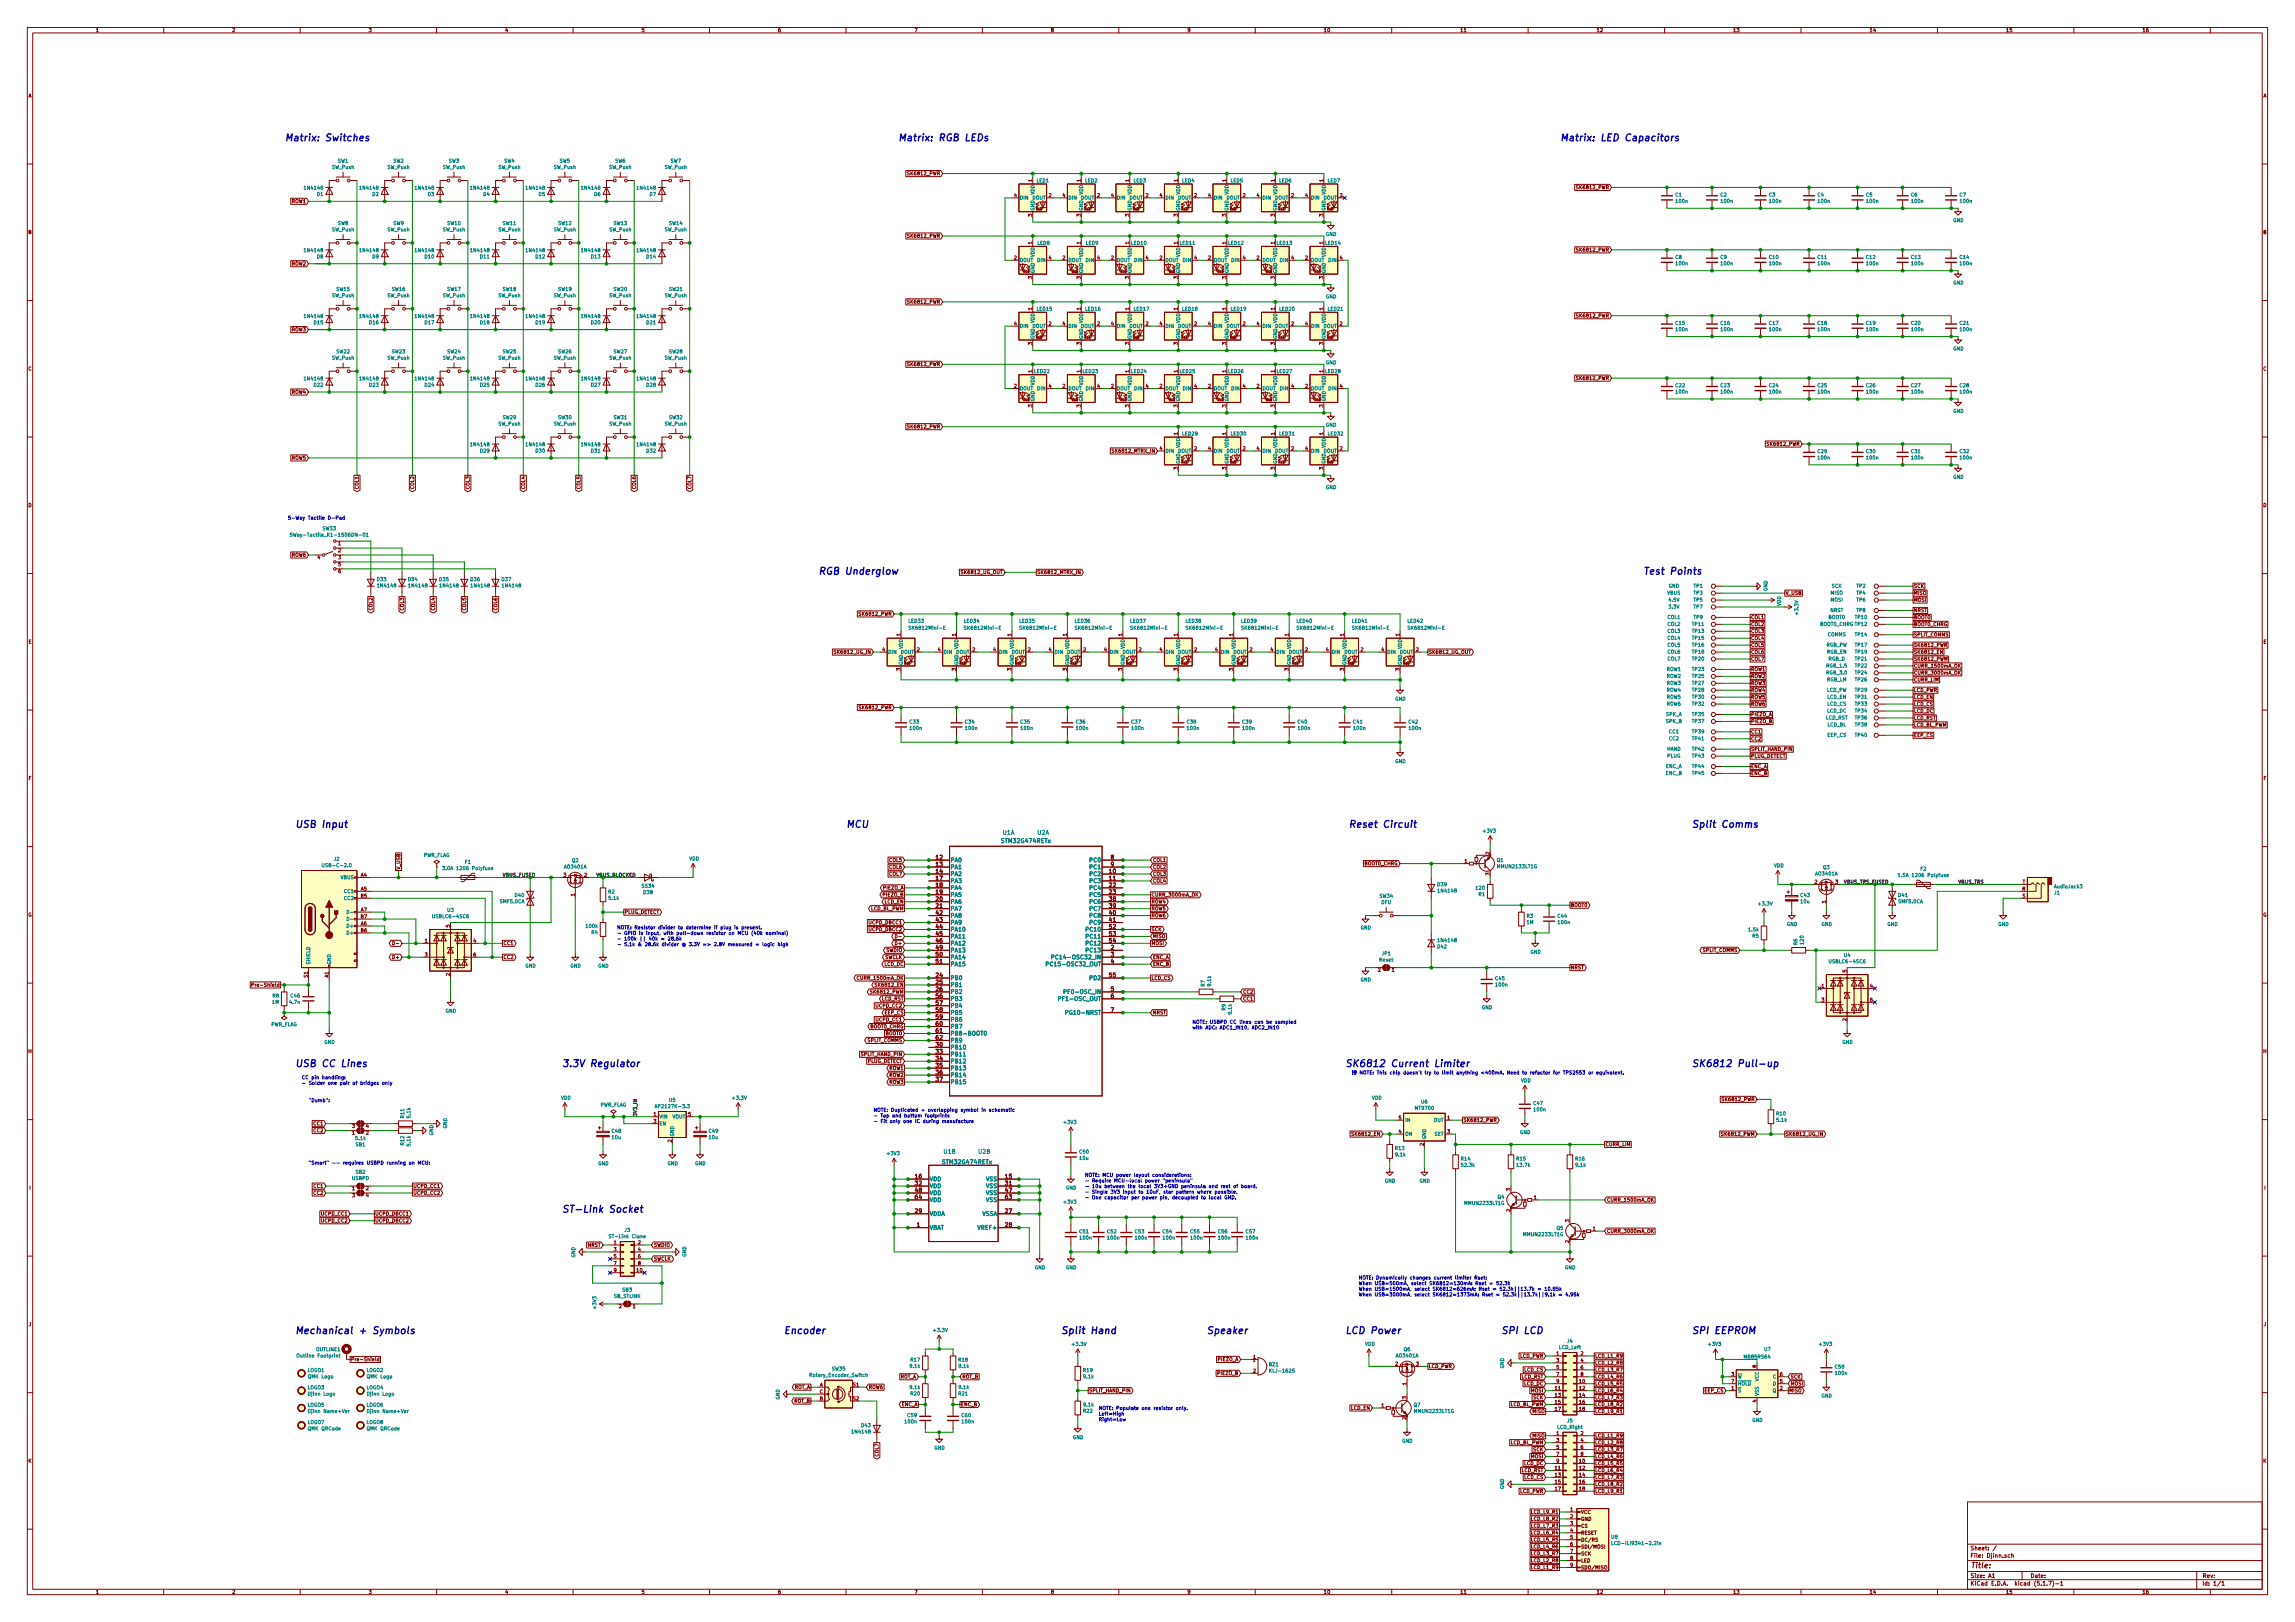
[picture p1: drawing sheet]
<svg xmlns="http://www.w3.org/2000/svg" width="841mm" height="594mm" viewBox="0 0 841 594" stroke-linecap="round" stroke-linejoin="round" font-family="sans-serif">
<defs><g id="words">
<g font-size="3.5" fill="#0000c2">
<text x="104.1" y="51.7">Matrix: Switches</text>
<text x="328.9" y="51.7">Matrix: RGB LEDs</text>
<text x="571.5" y="51.7">Matrix: LED Capacitors</text>
<text x="299.7" y="210.5">RGB Underglow</text>
<text x="602" y="210.5">Test Points</text>
<text x="107.9" y="303.2">USB Input</text>
<text x="309.9" y="303.2">MCU</text>
<text x="494" y="303.2">Reset Circuit</text>
<text x="619.8" y="303.2">Split Comms</text>
<text x="107.9" y="390.8">USB CC Lines</text>
<text x="205.7" y="390.8">3.3V Regulator</text>
<text x="492.8" y="390.8">SK6812 Current Limiter</text>
<text x="619.8" y="390.8">SK6812 Pull-up</text>
<text x="205.7" y="444.1">ST-Link Socket</text>
<text x="107.9" y="488.6">Mechanical + Symbols</text>
<text x="287" y="488.6">Encoder</text>
<text x="388.6" y="488.6">Split Hand</text>
<text x="442" y="488.6">Speaker</text>
<text x="492.8" y="488.6">LCD Power</text>
<text x="549.9" y="488.6">SPI LCD</text>
<text x="619.8" y="488.6">SPI EEPROM</text>
</g>
<text font-size="2.8" fill="#840000" x="722" y="574.4">Title:</text>
<g font-size="2.1" fill="#008484">
<text x="367.5" y="305.7">U1A</text>
<text x="380.2" y="305.7">U2A</text>
<text x="367.2" y="308.7">STM32G474RETx</text>
<text x="348.2" y="315.8">PA0</text>
<text x="399.5" y="315.8">PC0</text>
<text x="348.2" y="318.3">PA1</text>
<text x="348.2" y="320.8">PA2</text>
<text x="348.2" y="323.4">PA3</text>
<text x="399.5" y="320.8">PC2</text>
<text x="399.5" y="323.4">PC3</text>
<text x="399.5" y="318.3">PC1</text>
<text x="348.2" y="325.9">PA4</text>
<text x="348.2" y="328.5">PA5</text>
<text x="399.5" y="325.9">PC4</text>
<text x="399.5" y="328.5">PC5</text>
<text x="348.2" y="331">PA6</text>
<text x="348.2" y="333.5">PA7</text>
<text x="399.5" y="331">PC6</text>
<text x="399.5" y="333.5">PC7</text>
<text x="348.2" y="336.1">PA8</text>
<text x="348.2" y="338.6">PA9</text>
<text x="348.2" y="341.2">PA10</text>
<text x="398.4" y="341.2">PC10</text>
<text x="399.5" y="336.1">PC8</text>
<text x="399.5" y="338.6">PC9</text>
<text x="348.2" y="343.7">PA11</text>
<text x="348.2" y="346.2">PA12</text>
<text x="398.4" y="343.7">PC11</text>
<text x="398.4" y="346.2">PC12</text>
<text x="348.2" y="348.8">PA13</text>
<text x="348.2" y="351.3">PA14</text>
<text x="348.2" y="353.9">PA15</text>
<text x="385.3" y="353.9">PC15-OSC32_OUT</text>
<text x="387.6" y="351.3">PC14-OSC32_IN</text>
<text x="398.4" y="348.8">PC13</text>
<text x="348.2" y="358.9">PB0</text>
<text x="399.5" y="358.9">PD2</text>
<text x="348.2" y="361.5">PB1</text>
<text x="348.2" y="364">PB2</text>
<text x="391.3" y="364">PF0-OSC_IN</text>
<text x="348.2" y="366.6">PB3</text>
<text x="348.2" y="369.1">PB4</text>
<text x="348.2" y="371.6">PB5</text>
<text x="389" y="366.6">PF1-OSC_OUT</text>
<text x="391.9" y="371.6">PG10-NRST</text>
<text x="348.2" y="374.2">PB6</text>
<text x="348.2" y="376.7">PB7</text>
<text x="348.2" y="379.3">PB8-BOOT0</text>
<text x="348.2" y="381.8">PB9</text>
<text x="348.2" y="384.3">PB10</text>
<text x="348.2" y="386.9">PB11</text>
<text x="348.2" y="389.4">PB12</text>
<text x="348.2" y="392">PB13</text>
<text x="348.2" y="394.5">PB14</text>
<text x="348.2" y="397">PB15</text>
<text x="345.9" y="422.6">U1B</text>
<text x="358.6" y="422.6">U2B</text>
<text x="345.6" y="426.4">STM32G474RETx</text>
<text x="340.6" y="432.6">VDD</text>
<text x="340.6" y="435.1">VDD</text>
<text x="340.6" y="437.7">VDD</text>
<text x="361.3" y="432.6">VSS</text>
<text x="361.3" y="435.1">VSS</text>
<text x="361.3" y="437.7">VSS</text>
<text x="340.6" y="440.2">VDD</text>
<text x="361.3" y="440.2">VSS</text>
<text x="340.6" y="445.3">VDDA</text>
<text x="359.8" y="445.3">VSSA</text>
<text x="340.6" y="450.4">VBAT</text>
<text x="358.7" y="450.4">VREF+</text>
</g>
<g font-size="2.1" fill="#840000">
<text x="343" y="314.8">12</text>
<text x="343" y="317.3">13</text>
<text x="407.1" y="314.8">8</text>
<text x="407.1" y="317.3">9</text>
<text x="343" y="319.9">14</text>
<text x="343" y="322.4">17</text>
<text x="406.5" y="319.9">10</text>
<text x="406.5" y="322.4">11</text>
<text x="343" y="324.9">18</text>
<text x="343" y="327.5">19</text>
<text x="406.5" y="324.9">22</text>
<text x="406.5" y="327.5">23</text>
<text x="343" y="330">20</text>
<text x="343" y="332.6">21</text>
<text x="343" y="335.1">42</text>
<text x="406.5" y="330">38</text>
<text x="406.5" y="332.6">39</text>
<text x="406.5" y="335.1">40</text>
<text x="343" y="337.6">43</text>
<text x="343" y="340.2">44</text>
<text x="406.5" y="337.6">41</text>
<text x="406.5" y="340.2">52</text>
<text x="343" y="342.7">45</text>
<text x="343" y="345.3">46</text>
<text x="343" y="347.8">49</text>
<text x="406.5" y="342.7">53</text>
<text x="406.5" y="345.3">54</text>
<text x="407.1" y="347.8">2</text>
<text x="343" y="350.3">50</text>
<text x="343" y="352.9">51</text>
<text x="407.1" y="350.3">3</text>
<text x="407.1" y="352.9">4</text>
<text x="343" y="358">24</text>
<text x="406.5" y="358">55</text>
<text x="343" y="360.5">25</text>
<text x="343" y="363">26</text>
<text x="343" y="365.6">56</text>
<text x="407.1" y="363">5</text>
<text x="407.1" y="365.6">6</text>
<text x="343" y="368.1">57</text>
<text x="343" y="370.7">58</text>
<text x="407.1" y="370.7">7</text>
<text x="343" y="373.2">59</text>
<text x="343" y="375.7">60</text>
<text x="343" y="383.4">30</text>
<text x="343" y="378.3">61</text>
<text x="343" y="380.8">62</text>
<text x="343" y="385.9">33</text>
<text x="343" y="388.4">34</text>
<text x="343" y="391">35</text>
<text x="343" y="393.5">36</text>
<text x="343" y="396.1">37</text>
<text x="335.4" y="431.6">16</text>
<text x="368.4" y="431.6">15</text>
<text x="335.4" y="434.2">32</text>
<text x="335.4" y="436.7">48</text>
<text x="368.4" y="434.2">31</text>
<text x="368.4" y="436.7">47</text>
<text x="335.4" y="439.2">64</text>
<text x="368.4" y="439.2">63</text>
<text x="335.4" y="444.3">29</text>
<text x="336" y="449.4">1</text>
<text x="368.4" y="444.3">27</text>
<text x="368.4" y="449.4">28</text>
<text x="722" y="567.8">Sheet: /</text>
<text x="722" y="570.5">File: Djinn.sch</text>
<text x="722" y="580.7">KiCad E.D.A. kicad (5.1.7)-1</text>
<text x="722" y="577.9">Size: A1</text>
<text x="744" y="577.9">Date:</text>
<text x="807" y="577.9">Rev:</text>
<text x="807" y="580.7">Id: 1/1</text>
</g>
<g font-size="1.8" fill="#840000">
<text x="35" y="11.7">1</text>
<text x="85" y="11.7">2</text>
<text x="135" y="11.7">3</text>
<text x="185" y="11.7">4</text>
<text x="235" y="11.7">5</text>
<text x="285" y="11.7">6</text>
<text x="335" y="11.7">7</text>
<text x="385" y="11.7">8</text>
<text x="435" y="11.7">9</text>
<text x="485" y="11.7">10</text>
<text x="535" y="11.7">11</text>
<text x="585" y="11.7">12</text>
<text x="635" y="11.7">13</text>
<text x="685" y="11.7">14</text>
<text x="735" y="11.7">15</text>
<text x="785" y="11.7">16</text>
<text x="10.4" y="35.7">A</text>
<text x="829.4" y="35.7">A</text>
<text x="333.1" y="64.2">SK6812_PWR</text>
<text x="378.2" y="66.6" transform="rotate(-90 378.2 66.6)">1</text>
<text x="396" y="66.6" transform="rotate(-90 396 66.6)">1</text>
<text x="413.8" y="66.6" transform="rotate(-90 413.8 66.6)">1</text>
<text x="431.5" y="66.6" transform="rotate(-90 431.5 66.6)">1</text>
<text x="449.3" y="66.6" transform="rotate(-90 449.3 66.6)">1</text>
<text x="467.1" y="66.6" transform="rotate(-90 467.1 66.6)">1</text>
<text x="484.9" y="66.6" transform="rotate(-90 484.9 66.6)">1</text>
<text x="578.3" y="69.3">SK6812_PWR</text>
<text x="106.9" y="74.4">ROW1</text>
<text x="371.6" y="72.2">4</text>
<text x="384.3" y="72.2">2</text>
<text x="389.4" y="72.2">4</text>
<text x="402.1" y="72.2">2</text>
<text x="407.2" y="72.2">4</text>
<text x="419.9" y="72.2">2</text>
<text x="425" y="72.2">4</text>
<text x="437.7" y="72.2">2</text>
<text x="442.7" y="72.2">4</text>
<text x="455.4" y="72.2">2</text>
<text x="460.5" y="72.2">4</text>
<text x="473.2" y="72.2">2</text>
<text x="478.3" y="72.2">4</text>
<text x="491" y="72.2">2</text>
<text x="378.2" y="79.3" transform="rotate(-90 378.2 79.3)">3</text>
<text x="396" y="79.3" transform="rotate(-90 396 79.3)">3</text>
<text x="413.8" y="79.3" transform="rotate(-90 413.8 79.3)">3</text>
<text x="431.5" y="79.3" transform="rotate(-90 431.5 79.3)">3</text>
<text x="449.3" y="79.3" transform="rotate(-90 449.3 79.3)">3</text>
<text x="467.1" y="79.3" transform="rotate(-90 467.1 79.3)">3</text>
<text x="484.9" y="79.3" transform="rotate(-90 484.9 79.3)">3</text>
<text x="10.4" y="85.7">B</text>
<text x="333.1" y="87.1">SK6812_PWR</text>
<text x="378.2" y="89.5" transform="rotate(-90 378.2 89.5)">1</text>
<text x="396" y="89.5" transform="rotate(-90 396 89.5)">1</text>
<text x="413.8" y="89.5" transform="rotate(-90 413.8 89.5)">1</text>
<text x="431.5" y="89.5" transform="rotate(-90 431.5 89.5)">1</text>
<text x="449.3" y="89.5" transform="rotate(-90 449.3 89.5)">1</text>
<text x="467.1" y="89.5" transform="rotate(-90 467.1 89.5)">1</text>
<text x="484.9" y="89.5" transform="rotate(-90 484.9 89.5)">1</text>
<text x="829.4" y="85.7">B</text>
<text x="371.6" y="95.1">2</text>
<text x="384.3" y="95.1">4</text>
<text x="389.4" y="95.1">2</text>
<text x="402.1" y="95.1">4</text>
<text x="407.2" y="95.1">2</text>
<text x="419.9" y="95.1">4</text>
<text x="425" y="95.1">2</text>
<text x="437.7" y="95.1">4</text>
<text x="442.7" y="95.1">2</text>
<text x="455.4" y="95.1">4</text>
<text x="460.5" y="95.1">2</text>
<text x="473.2" y="95.1">4</text>
<text x="478.3" y="95.1">2</text>
<text x="491" y="95.1">4</text>
<text x="578.3" y="92.1">SK6812_PWR</text>
<text x="106.9" y="97.2">ROW2</text>
<text x="378.2" y="102.2" transform="rotate(-90 378.2 102.2)">3</text>
<text x="396" y="102.2" transform="rotate(-90 396 102.2)">3</text>
<text x="413.8" y="102.2" transform="rotate(-90 413.8 102.2)">3</text>
<text x="431.5" y="102.2" transform="rotate(-90 431.5 102.2)">3</text>
<text x="449.3" y="102.2" transform="rotate(-90 449.3 102.2)">3</text>
<text x="467.1" y="102.2" transform="rotate(-90 467.1 102.2)">3</text>
<text x="484.9" y="102.2" transform="rotate(-90 484.9 102.2)">3</text>
<text x="333.1" y="111.2">SK6812_PWR</text>
<text x="378.2" y="113.6" transform="rotate(-90 378.2 113.6)">1</text>
<text x="396" y="113.6" transform="rotate(-90 396 113.6)">1</text>
<text x="413.8" y="113.6" transform="rotate(-90 413.8 113.6)">1</text>
<text x="431.5" y="113.6" transform="rotate(-90 431.5 113.6)">1</text>
<text x="449.3" y="113.6" transform="rotate(-90 449.3 113.6)">1</text>
<text x="467.1" y="113.6" transform="rotate(-90 467.1 113.6)">1</text>
<text x="484.9" y="113.6" transform="rotate(-90 484.9 113.6)">1</text>
<text x="371.6" y="119.2">4</text>
<text x="384.3" y="119.2">2</text>
<text x="389.4" y="119.2">4</text>
<text x="402.1" y="119.2">2</text>
<text x="407.2" y="119.2">4</text>
<text x="419.9" y="119.2">2</text>
<text x="425" y="119.2">4</text>
<text x="437.7" y="119.2">2</text>
<text x="442.7" y="119.2">4</text>
<text x="455.4" y="119.2">2</text>
<text x="460.5" y="119.2">4</text>
<text x="473.2" y="119.2">2</text>
<text x="478.3" y="119.2">4</text>
<text x="491" y="119.2">2</text>
<text x="578.3" y="116.3">SK6812_PWR</text>
<text x="106.9" y="121.4">ROW3</text>
<text x="378.2" y="126.3" transform="rotate(-90 378.2 126.3)">3</text>
<text x="396" y="126.3" transform="rotate(-90 396 126.3)">3</text>
<text x="413.8" y="126.3" transform="rotate(-90 413.8 126.3)">3</text>
<text x="431.5" y="126.3" transform="rotate(-90 431.5 126.3)">3</text>
<text x="449.3" y="126.3" transform="rotate(-90 449.3 126.3)">3</text>
<text x="467.1" y="126.3" transform="rotate(-90 467.1 126.3)">3</text>
<text x="484.9" y="126.3" transform="rotate(-90 484.9 126.3)">3</text>
<text x="10.4" y="135.7">C</text>
<text x="333.1" y="134.1">SK6812_PWR</text>
<text x="378.2" y="136.4" transform="rotate(-90 378.2 136.4)">1</text>
<text x="396" y="136.4" transform="rotate(-90 396 136.4)">1</text>
<text x="413.8" y="136.4" transform="rotate(-90 413.8 136.4)">1</text>
<text x="431.5" y="136.4" transform="rotate(-90 431.5 136.4)">1</text>
<text x="449.3" y="136.4" transform="rotate(-90 449.3 136.4)">1</text>
<text x="467.1" y="136.4" transform="rotate(-90 467.1 136.4)">1</text>
<text x="484.9" y="136.4" transform="rotate(-90 484.9 136.4)">1</text>
<text x="829.4" y="135.7">C</text>
<text x="371.6" y="142.1">2</text>
<text x="384.3" y="142.1">4</text>
<text x="389.4" y="142.1">2</text>
<text x="402.1" y="142.1">4</text>
<text x="407.2" y="142.1">2</text>
<text x="419.9" y="142.1">4</text>
<text x="425" y="142.1">2</text>
<text x="437.7" y="142.1">4</text>
<text x="442.7" y="142.1">2</text>
<text x="455.4" y="142.1">4</text>
<text x="460.5" y="142.1">2</text>
<text x="473.2" y="142.1">4</text>
<text x="478.3" y="142.1">2</text>
<text x="491" y="142.1">4</text>
<text x="578.3" y="139.1">SK6812_PWR</text>
<text x="106.9" y="144.2">ROW4</text>
<text x="378.2" y="149.1" transform="rotate(-90 378.2 149.1)">3</text>
<text x="396" y="149.1" transform="rotate(-90 396 149.1)">3</text>
<text x="413.8" y="149.1" transform="rotate(-90 413.8 149.1)">3</text>
<text x="431.5" y="149.1" transform="rotate(-90 431.5 149.1)">3</text>
<text x="449.3" y="149.1" transform="rotate(-90 449.3 149.1)">3</text>
<text x="467.1" y="149.1" transform="rotate(-90 467.1 149.1)">3</text>
<text x="484.9" y="149.1" transform="rotate(-90 484.9 149.1)">3</text>
<text x="333.1" y="156.9">SK6812_PWR</text>
<text x="431.5" y="159.3" transform="rotate(-90 431.5 159.3)">1</text>
<text x="449.3" y="159.3" transform="rotate(-90 449.3 159.3)">1</text>
<text x="467.1" y="159.3" transform="rotate(-90 467.1 159.3)">1</text>
<text x="484.9" y="159.3" transform="rotate(-90 484.9 159.3)">1</text>
<text x="408.3" y="165.8">SK6812_MTRX_IN</text>
<text x="425" y="164.9">4</text>
<text x="437.7" y="164.9">2</text>
<text x="442.7" y="164.9">4</text>
<text x="455.4" y="164.9">2</text>
<text x="460.5" y="164.9">4</text>
<text x="473.2" y="164.9">2</text>
<text x="478.3" y="164.9">4</text>
<text x="491" y="164.9">2</text>
<text x="648.1" y="163.3">SK6812_PWR</text>
<text x="106.9" y="168.3">ROW5</text>
<text x="431.5" y="172" transform="rotate(-90 431.5 172)">3</text>
<text x="449.3" y="172" transform="rotate(-90 449.3 172)">3</text>
<text x="467.1" y="172" transform="rotate(-90 467.1 172)">3</text>
<text x="484.9" y="172" transform="rotate(-90 484.9 172)">3</text>
<text x="131.4" y="179" transform="rotate(-90 131.4 179)">COL1</text>
<text x="151.8" y="179" transform="rotate(-90 151.8 179)">COL2</text>
<text x="172.1" y="179" transform="rotate(-90 172.1 179)">COL3</text>
<text x="192.4" y="179" transform="rotate(-90 192.4 179)">COL4</text>
<text x="212.7" y="179" transform="rotate(-90 212.7 179)">COL5</text>
<text x="233" y="179" transform="rotate(-90 233 179)">COL6</text>
<text x="253.4" y="179" transform="rotate(-90 253.4 179)">COL7</text>
<text x="10.4" y="185.7">D</text>
<text x="829.4" y="185.7">D</text>
<text x="106.9" y="203.9">ROW6</text>
<text x="124" y="199.7">1</text>
<text x="124" y="202.3">2</text>
<text x="116.4" y="204.8">4</text>
<text x="124" y="204.8">3</text>
<text x="124" y="207.3">5</text>
<text x="124" y="209.9">6</text>
<text x="352.8" y="210.3">SK6812_UG_OUT</text>
<text x="380" y="210.3">SK6812_MTRX_IN</text>
<text x="701.3" y="215.3">SCK</text>
<text x="654.3" y="217.9">V_USB</text>
<text x="701.3" y="220.4">MOSI</text>
<text x="701.3" y="217.9">MISO</text>
<text x="136.5" y="223.5" transform="rotate(-90 136.5 223.5)">COL2</text>
<text x="148" y="223.5" transform="rotate(-90 148 223.5)">COL3</text>
<text x="159.4" y="223.5" transform="rotate(-90 159.4 223.5)">COL4</text>
<text x="170.8" y="223.5" transform="rotate(-90 170.8 223.5)">COL5</text>
<text x="182.2" y="223.5" transform="rotate(-90 182.2 223.5)">COL6</text>
<text x="315.4" y="225.5">SK6812_PWR</text>
<text x="641.6" y="226.8">COL1</text>
<text x="701.3" y="224.2">NRST</text>
<text x="701.3" y="226.8">BOOT0</text>
<text x="329.9" y="233" transform="rotate(-90 329.9 233)">1</text>
<text x="350.3" y="233" transform="rotate(-90 350.3 233)">1</text>
<text x="370.6" y="233" transform="rotate(-90 370.6 233)">1</text>
<text x="390.9" y="233" transform="rotate(-90 390.9 233)">1</text>
<text x="411.2" y="233" transform="rotate(-90 411.2 233)">1</text>
<text x="431.5" y="233" transform="rotate(-90 431.5 233)">1</text>
<text x="451.9" y="233" transform="rotate(-90 451.9 233)">1</text>
<text x="472.2" y="233" transform="rotate(-90 472.2 233)">1</text>
<text x="492.5" y="233" transform="rotate(-90 492.5 233)">1</text>
<text x="512.8" y="233" transform="rotate(-90 512.8 233)">1</text>
<text x="641.6" y="229.3">COL2</text>
<text x="641.6" y="231.8">COL3</text>
<text x="701.3" y="233.1">SPLIT_COMMS</text>
<text x="701.3" y="229.3">BOOT0_CHRG</text>
<text x="10.4" y="235.7">E</text>
<text x="306.5" y="239.5">SK6812_UG_IN</text>
<text x="323.4" y="238.6">4</text>
<text x="336.1" y="238.6">2</text>
<text x="343.7" y="238.6">4</text>
<text x="356.4" y="238.6">2</text>
<text x="364" y="238.6">4</text>
<text x="376.7" y="238.6">2</text>
<text x="384.3" y="238.6">4</text>
<text x="397" y="238.6">2</text>
<text x="404.6" y="238.6">4</text>
<text x="417.3" y="238.6">2</text>
<text x="425" y="238.6">4</text>
<text x="437.7" y="238.6">2</text>
<text x="445.3" y="238.6">4</text>
<text x="458" y="238.6">2</text>
<text x="465.6" y="238.6">4</text>
<text x="478.3" y="238.6">2</text>
<text x="485.9" y="238.6">4</text>
<text x="498.6" y="238.6">2</text>
<text x="506.2" y="238.6">4</text>
<text x="518.9" y="238.6">2</text>
<text x="523.5" y="239.5">SK6812_UG_OUT</text>
<text x="641.6" y="239.5">COL6</text>
<text x="641.6" y="236.9">COL5</text>
<text x="641.6" y="234.4">COL4</text>
<text x="701.3" y="236.9">SK6812_PWR</text>
<text x="701.3" y="239.5">SK6812_EN</text>
<text x="829.4" y="235.7">E</text>
<text x="329.9" y="245.7" transform="rotate(-90 329.9 245.7)">3</text>
<text x="350.3" y="245.7" transform="rotate(-90 350.3 245.7)">3</text>
<text x="370.6" y="245.7" transform="rotate(-90 370.6 245.7)">3</text>
<text x="390.9" y="245.7" transform="rotate(-90 390.9 245.7)">3</text>
<text x="411.2" y="245.7" transform="rotate(-90 411.2 245.7)">3</text>
<text x="431.5" y="245.7" transform="rotate(-90 431.5 245.7)">3</text>
<text x="451.9" y="245.7" transform="rotate(-90 451.9 245.7)">3</text>
<text x="472.2" y="245.7" transform="rotate(-90 472.2 245.7)">3</text>
<text x="492.5" y="245.7" transform="rotate(-90 492.5 245.7)">3</text>
<text x="512.8" y="245.7" transform="rotate(-90 512.8 245.7)">3</text>
<text x="641.6" y="242">COL7</text>
<text x="641.6" y="245.8">ROW1</text>
<text x="701.3" y="244.5">CURR_1500mA_OK</text>
<text x="701.3" y="242">SK6812_PWM</text>
<text x="641.6" y="250.9">ROW3</text>
<text x="641.6" y="248.4">ROW2</text>
<text x="701.3" y="247.1">CURR_3000mA_OK</text>
<text x="701.3" y="249.6">CURR_LIM</text>
<text x="641.6" y="256">ROW5</text>
<text x="641.6" y="253.4">ROW4</text>
<text x="701.3" y="256">LCD_EN</text>
<text x="701.3" y="253.4">LCD_PWR</text>
<text x="315.4" y="259.8">SK6812_PWR</text>
<text x="641.6" y="258.5">ROW6</text>
<text x="641.6" y="262.3">PIEZO_A</text>
<text x="701.3" y="258.5">LCD_CS</text>
<text x="701.3" y="261.1">LCD_DC</text>
<text x="701.3" y="263.6">LCD_RST</text>
<text x="641.6" y="268.7">CC1</text>
<text x="641.6" y="264.9">PIEZO_B</text>
<text x="701.3" y="269.9">EEP_CS</text>
<text x="701.3" y="266.1">LCD_BL_PWM</text>
<text x="641.6" y="275">SPLIT_HAND_PIN</text>
<text x="641.6" y="271.2">CC2</text>
<text x="641.6" y="277.6">PLUG_DETECT</text>
<text x="641.6" y="281.4">ENC_A</text>
<text x="10.5" y="285.7">F</text>
<text x="641.6" y="283.9">ENC_B</text>
<text x="829.5" y="285.7">F</text>
<text x="326" y="315.7">COL5</text>
<text x="422.4" y="315.7">COL1</text>
<text x="500" y="316.9">BOOT0_CHRG</text>
<text x="536.7" y="316">1</text>
<text x="545.8" y="313" transform="rotate(-90 545.8 313)">2</text>
<text x="132.2" y="321.1">A4</text>
<text x="146.7" y="318.6" transform="rotate(-90 146.7 318.6)">V_USB</text>
<text x="206.5" y="321.1">3</text>
<text x="214.1" y="321.1">2</text>
<text x="326" y="320.7">COL7</text>
<text x="326" y="318.2">COL6</text>
<text x="422.4" y="318.2">COL2</text>
<text x="422.4" y="320.7">COL3</text>
<text x="422.4" y="323.3">COL4</text>
<text x="545.8" y="320.6" transform="rotate(-90 545.8 320.6)">3</text>
<text x="665" y="323.7">2</text>
<text x="672.6" y="323.7">3</text>
<text x="741.1" y="323.7">T</text>
<text x="132.2" y="326.2">A5</text>
<text x="132.2" y="328.7">B5</text>
<text x="210.6" y="328.2" transform="rotate(-90 210.6 328.2)">1</text>
<text x="323.6" y="328.4">PIEZO_B</text>
<text x="323.6" y="325.8">PIEZO_A</text>
<text x="421.9" y="328.4">CURR_3000mA_OK</text>
<text x="741" y="326.2">R</text>
<text x="741.1" y="328.7">S</text>
<text x="10.3" y="335.7">G</text>
<text x="132.2" y="333.8">A7</text>
<text x="228.9" y="334.7">PLUG_DETECT</text>
<text x="318.9" y="333.4">LCD_BL_PWM</text>
<text x="324.1" y="330.9">LCD_EN</text>
<text x="421.9" y="336">ROW6</text>
<text x="421.9" y="333.4">ROW5</text>
<text x="421.9" y="330.9">ROW4</text>
<text x="575.6" y="332.2">BOOT0</text>
<text x="669" y="330.8" transform="rotate(-90 669 330.8)">1</text>
<text x="829.3" y="335.7">G</text>
<text x="132.2" y="338.9">A6</text>
<text x="132.2" y="341.4">B6</text>
<text x="132.2" y="336.4">B7</text>
<text x="164.8" y="339.6" transform="rotate(-90 164.8 339.6)">5</text>
<text x="318.6" y="338.5">UCPD_DBCC1</text>
<text x="318.6" y="341.1">UCPD_DBCC2</text>
<text x="421.9" y="341.1">SCK</text>
<text x="155.7" y="345.3">1</text>
<text x="173.5" y="345.3">4</text>
<text x="184.4" y="346.1">CC1</text>
<text x="328.4" y="346.1">D+</text>
<text x="421.9" y="346.1">MOSI</text>
<text x="422.4" y="343.6">MISO</text>
<text x="144.2" y="351.2">D+</text>
<text x="155.7" y="350.3">3</text>
<text x="173.5" y="350.3">6</text>
<text x="184.4" y="351.2">CC2</text>
<text x="324.1" y="353.8">LCD_DC</text>
<text x="324.2" y="351.2">SWCLK</text>
<text x="324.7" y="348.7">SWDIO</text>
<text x="422.4" y="351.2">ENC_A</text>
<text x="422.4" y="353.8">ENC_B</text>
<text x="624" y="348.7">SPLIT_COMMS</text>
<text x="112.8" y="358" transform="rotate(-90 112.8 358)">S1</text>
<text x="120.4" y="358.1" transform="rotate(-90 120.4 358.1)">A1</text>
<text x="164.8" y="357.4" transform="rotate(-90 164.8 357.4)">2</text>
<text x="314.7" y="358.8">CURR_1500mA_OK</text>
<text x="421.9" y="358.8">LCD_CS</text>
<text x="505" y="355.9">2</text>
<text x="510.1" y="355.9">1</text>
<text x="575.6" y="355">NRST</text>
<text x="676.7" y="356.2" transform="rotate(-90 676.7 356.2)">5</text>
<text x="93.9" y="361.4">Pre-Shield</text>
<text x="319.5" y="363.9">SK6812_PWM</text>
<text x="321.4" y="361.4">SK6812_EN</text>
<text x="455.4" y="363.9">CC2</text>
<text x="667.5" y="361.8">1</text>
<text x="685.3" y="361.8">4</text>
<text x="321.2" y="369">UCPD_CC2</text>
<text x="323.1" y="366.5">LCD_RST</text>
<text x="324.2" y="371.5">EEP_CS</text>
<text x="422.4" y="371.5">NRST</text>
<text x="455.4" y="366.5">CC1</text>
<text x="667.5" y="366.8">3</text>
<text x="685.3" y="366.8">6</text>
<text x="318.9" y="376.6">BOOT0_CHRG</text>
<text x="321.2" y="374.1">UCPD_CC1</text>
<text x="676.7" y="373.9" transform="rotate(-90 676.7 373.9)">2</text>
<text x="317.9" y="381.7">SPLIT_COMMS</text>
<text x="324.6" y="379.2">BOOT0</text>
<text x="10.4" y="385.7">H</text>
<text x="315.6" y="386.8">SPLIT_HAND_PIN</text>
<text x="317.7" y="389.3">PLUG_DETECT</text>
<text x="829.4" y="385.7">H</text>
<text x="325.9" y="394.4">ROW2</text>
<text x="325.9" y="391.9">ROW1</text>
<text x="325.9" y="396.9">ROW3</text>
<text x="631.6" y="403.3">SK6812_PWR</text>
<text x="115.1" y="412.2">CC1</text>
<text x="129.1" y="413.1">3</text>
<text x="134.1" y="413.1">4</text>
<text x="239.5" y="408.8">1</text>
<text x="239.5" y="411.3">3</text>
<text x="252.2" y="408.8">5</text>
<text x="512.6" y="410">5</text>
<text x="530.4" y="410">1</text>
<text x="536.2" y="410.9">SK6812_PWR</text>
<text x="115.1" y="414.7">CC2</text>
<text x="129.1" y="415.6">1</text>
<text x="134.1" y="415.6">2</text>
<text x="246.1" y="418.4" transform="rotate(-90 246.1 418.4)">2</text>
<text x="496.1" y="416">SK6812_EN</text>
<text x="512.6" y="415.1">4</text>
<text x="521.7" y="419.7" transform="rotate(-90 521.7 419.7)">2</text>
<text x="530.4" y="415.1">3</text>
<text x="588.3" y="419.8">CURR_LIM</text>
<text x="631.4" y="416">SK6812_PWM</text>
<text x="654.3" y="416">SK6812_UG_IN</text>
<text x="10.7" y="435.7">I</text>
<text x="115.1" y="435">CC1</text>
<text x="115.1" y="437.6">CC2</text>
<text x="129.1" y="435.9">1</text>
<text x="134.1" y="435.9">2</text>
<text x="151.4" y="435">UCPD_CC1</text>
<text x="151.4" y="437.6">UCPD_CC2</text>
<text x="553.5" y="436.2" transform="rotate(-90 553.5 436.2)">3</text>
<text x="829.7" y="435.7">I</text>
<text x="129.1" y="438.5">3</text>
<text x="134.1" y="438.5">4</text>
<text x="553.5" y="443.8" transform="rotate(-90 553.5 443.8)">2</text>
<text x="562.1" y="439.2">1</text>
<text x="588.8" y="440.1">CURR_1500mA_OK</text>
<text x="118" y="447.7">UCPD_CC2</text>
<text x="118" y="445.2">UCPD_CC1</text>
<text x="137.4" y="447.7">UCPD_DBCC2</text>
<text x="137.4" y="445.2">UCPD_DBCC1</text>
<text x="575.1" y="447.6" transform="rotate(-90 575.1 447.6)">3</text>
<text x="224.9" y="455.7">1</text>
<text x="233.8" y="455.7">2</text>
<text x="575.1" y="455.2" transform="rotate(-90 575.1 455.2)">2</text>
<text x="583.7" y="450.7">1</text>
<text x="588.8" y="451.6">CURR_3000mA_OK</text>
<text x="215.4" y="456.6">NRST</text>
<text x="224.9" y="458.3">3</text>
<text x="224.9" y="460.8">5</text>
<text x="233.8" y="458.3">4</text>
<text x="233.8" y="460.8">6</text>
<text x="239.5" y="461.7">SWCLK</text>
<text x="239.5" y="456.6">SWDIO</text>
<text x="224.9" y="463.4">7</text>
<text x="224.9" y="465.9">9</text>
<text x="233.3" y="465.9">10</text>
<text x="233.8" y="463.4">8</text>
<text x="226.8" y="479.1">2</text>
<text x="231.9" y="479.1">1</text>
<text x="10.5" y="485.7">J</text>
<text x="829.5" y="485.7">J</text>
<text x="459.3" y="497.7">1</text>
<text x="556.9" y="497.3">LCD_PWR</text>
<text x="570.4" y="496.4">1</text>
<text x="579.3" y="496.4">2</text>
<text x="584.5" y="497.3">LCD_L1_R9</text>
<text x="128.5" y="498.5">Pre-Shield</text>
<text x="446.3" y="503.6">PIEZO_B</text>
<text x="446.3" y="498.5">PIEZO_A</text>
<text x="459.3" y="502.7">2</text>
<text x="511.3" y="500.2">2</text>
<text x="518.9" y="500.2">3</text>
<text x="523.5" y="501.1">LCD_PWR</text>
<text x="558.5" y="502.4">LCD_CS</text>
<text x="570.4" y="498.9">3</text>
<text x="570.4" y="501.5">5</text>
<text x="579.3" y="498.9">4</text>
<text x="579.3" y="501.5">6</text>
<text x="584.5" y="502.4">LCD_L3_R7</text>
<text x="584.5" y="499.8">LCD_L2_R8</text>
<text x="643.6" y="500.9" transform="rotate(-90 643.6 500.9)">8</text>
<text x="290.9" y="508.7">ROT_A</text>
<text x="300.4" y="507.8">A</text>
<text x="312.6" y="507.8">S1</text>
<text x="318.3" y="508.7">ROW6</text>
<text x="329.8" y="504.9">ROT_A</text>
<text x="352.6" y="504.9">ROT_B</text>
<text x="399" y="510">SPLIT_HAND_PIN</text>
<text x="515.4" y="507.3" transform="rotate(-90 515.4 507.3)">1</text>
<text x="557.5" y="504.9">LCD_RST</text>
<text x="558.5" y="507.4">LCD_DC</text>
<text x="561.1" y="510">MOSI</text>
<text x="569.9" y="509.1">11</text>
<text x="570.4" y="504">7</text>
<text x="570.4" y="506.5">9</text>
<text x="578.8" y="506.5">10</text>
<text x="578.8" y="509.1">12</text>
<text x="579.3" y="504">8</text>
<text x="584.5" y="504.9">LCD_L4_R6</text>
<text x="584.5" y="507.4">LCD_L5_R5</text>
<text x="584.5" y="510">LCD_L6_R4</text>
<text x="624.7" y="510">EEP_CS</text>
<text x="634.5" y="509.1">1</text>
<text x="634.5" y="504">3</text>
<text x="634.5" y="506.5">7</text>
<text x="652.3" y="509.1">2</text>
<text x="652.3" y="506.5">5</text>
<text x="652.3" y="504">6</text>
<text x="655.6" y="510">MISO</text>
<text x="656.1" y="504.9">SCK</text>
<text x="656.1" y="507.4">MOSI</text>
<text x="290.9" y="513.8">ROT_B</text>
<text x="300.4" y="512.9">B</text>
<text x="300.4" y="510.4">C</text>
<text x="312.6" y="512.9">S2</text>
<text x="330.3" y="515.1">ENC_A</text>
<text x="352" y="515.1">ENC_B</text>
<text x="506.2" y="515.4">1</text>
<text x="515.4" y="512.4" transform="rotate(-90 515.4 512.4)">3</text>
<text x="553.3" y="515.1">LCD_BL_PWM</text>
<text x="561.9" y="512.5">SCK</text>
<text x="569.9" y="511.6">13</text>
<text x="569.9" y="514.2">15</text>
<text x="578.8" y="511.6">14</text>
<text x="578.8" y="514.2">16</text>
<text x="584.5" y="512.5">LCD_L7_R3</text>
<text x="584.5" y="515.1">LCD_L8_R2</text>
<text x="643.6" y="513.6" transform="rotate(-90 643.6 513.6)">4</text>
<text x="495" y="516.3">LCD_EN</text>
<text x="515.4" y="520" transform="rotate(-90 515.4 520)">2</text>
<text x="561.6" y="517.6">MISO</text>
<text x="569.9" y="516.7">17</text>
<text x="578.8" y="516.7">18</text>
<text x="584.5" y="517.6">LCD_L9_R1</text>
<text x="561.6" y="526.5">MISO</text>
<text x="570.4" y="525.6">1</text>
<text x="579.3" y="525.6">2</text>
<text x="584.5" y="526.5">LCD_L1_R9</text>
<text x="321.9" y="533.4" transform="rotate(-90 321.9 533.4)">COL7</text>
<text x="553.3" y="529">LCD_BL_PWM</text>
<text x="561.9" y="531.6">SCK</text>
<text x="570.4" y="528.1">3</text>
<text x="570.4" y="530.7">5</text>
<text x="570.4" y="533.2">7</text>
<text x="579.3" y="528.1">4</text>
<text x="579.3" y="530.7">6</text>
<text x="579.3" y="533.2">8</text>
<text x="584.5" y="531.6">LCD_L3_R7</text>
<text x="584.5" y="529">LCD_L2_R8</text>
<text x="10.4" y="535.7">K</text>
<text x="557.5" y="539.2">LCD_RST</text>
<text x="558.5" y="536.6">LCD_DC</text>
<text x="561.1" y="534.1">MOSI</text>
<text x="569.9" y="538.3">11</text>
<text x="570.4" y="535.8">9</text>
<text x="578.8" y="535.8">10</text>
<text x="578.8" y="538.3">12</text>
<text x="584.5" y="536.6">LCD_L5_R5</text>
<text x="584.5" y="539.2">LCD_L6_R4</text>
<text x="584.5" y="534.1">LCD_L4_R6</text>
<text x="829.4" y="535.7">K</text>
<text x="558.5" y="541.7">LCD_CS</text>
<text x="569.9" y="540.8">13</text>
<text x="569.9" y="543.4">15</text>
<text x="569.9" y="545.9">17</text>
<text x="578.8" y="540.8">14</text>
<text x="578.8" y="543.4">16</text>
<text x="578.8" y="545.9">18</text>
<text x="584.5" y="544.3">LCD_L8_R2</text>
<text x="584.5" y="541.7">LCD_L7_R3</text>
<text x="556.9" y="546.8">LCD_PWR</text>
<text x="584.5" y="546.8">LCD_L9_R1</text>
<text x="561.3" y="557">LCD_L8_R2</text>
<text x="561.3" y="554.4">LCD_L9_R1</text>
<text x="575.5" y="553.5">1</text>
<text x="575.5" y="556.1">2</text>
<text x="579.3" y="554.5">VCC</text>
<text x="579.3" y="557">GND</text>
<text x="561.3" y="562">LCD_L6_R4</text>
<text x="561.3" y="559.5">LCD_L7_R3</text>
<text x="575.5" y="558.6">3</text>
<text x="575.5" y="561.2">4</text>
<text x="575.5" y="563.7">5</text>
<text x="579.3" y="562.1">RESET</text>
<text x="579.4" y="559.6">CS</text>
<text x="561.3" y="569.7">LCD_L3_R7</text>
<text x="561.3" y="567.1">LCD_L4_R6</text>
<text x="561.3" y="564.6">LCD_L5_R5</text>
<text x="575.5" y="566.2">6</text>
<text x="575.5" y="568.8">7</text>
<text x="579.4" y="569.7">SCK</text>
<text x="579.8" y="564.6">DC/RS</text>
<text x="579.9" y="567.2">SDI/MOSI</text>
<text x="561.3" y="572.2">LCD_L2_R8</text>
<text x="561.3" y="574.7">LCD_L1_R9</text>
<text x="575.5" y="571.3">8</text>
<text x="575.5" y="573.9">9</text>
<text x="579.3" y="572.3">LED</text>
<text x="579.8" y="574.8">SDO/MISO</text>
<text x="35" y="583.7">1</text>
<text x="85" y="583.7">2</text>
<text x="135" y="583.7">3</text>
<text x="185" y="583.7">4</text>
<text x="235" y="583.7">5</text>
<text x="285" y="583.7">6</text>
<text x="335" y="583.7">7</text>
<text x="385" y="583.7">8</text>
<text x="435" y="583.7">9</text>
<text x="485" y="583.7">10</text>
<text x="535" y="583.7">11</text>
<text x="585" y="583.7">12</text>
<text x="635" y="583.7">13</text>
<text x="685" y="583.7">14</text>
<text x="735" y="583.7">15</text>
<text x="785" y="583.7">16</text>
</g>
<g font-size="1.8" fill="#008484">
<text x="123.8" y="59.6">SW1</text>
<text x="144.1" y="59.6">SW2</text>
<text x="164.5" y="59.6">SW3</text>
<text x="184.8" y="59.6">SW4</text>
<text x="205.1" y="59.6">SW5</text>
<text x="225.4" y="59.6">SW6</text>
<text x="245.7" y="59.6">SW7</text>
<text x="121.7" y="61.9">SW_Push</text>
<text x="142" y="61.9">SW_Push</text>
<text x="162.3" y="61.9">SW_Push</text>
<text x="182.6" y="61.9">SW_Push</text>
<text x="202.9" y="61.9">SW_Push</text>
<text x="223.3" y="61.9">SW_Push</text>
<text x="243.6" y="61.9">SW_Push</text>
<text x="111.8" y="69.5">1N4148</text>
<text x="116.2" y="71.8">D1</text>
<text x="132.1" y="69.5">1N4148</text>
<text x="136.5" y="71.8">D2</text>
<text x="152.4" y="69.5">1N4148</text>
<text x="156.8" y="71.8">D3</text>
<text x="172.7" y="69.5">1N4148</text>
<text x="177.1" y="71.8">D4</text>
<text x="193" y="69.5">1N4148</text>
<text x="197.5" y="71.8">D5</text>
<text x="213.4" y="69.5">1N4148</text>
<text x="217.8" y="71.8">D6</text>
<text x="233.7" y="69.5">1N4148</text>
<text x="238.1" y="71.8">D7</text>
<text x="379.1" y="71.4" transform="rotate(-90 379.1 71.4)">VDD</text>
<text x="379.9" y="66.8">LED1</text>
<text x="396.9" y="71.4" transform="rotate(-90 396.9 71.4)">VDD</text>
<text x="397.6" y="66.8">LED2</text>
<text x="414.7" y="71.4" transform="rotate(-90 414.7 71.4)">VDD</text>
<text x="415.4" y="66.8">LED3</text>
<text x="432.4" y="71.4" transform="rotate(-90 432.4 71.4)">VDD</text>
<text x="433.2" y="66.8">LED4</text>
<text x="450.2" y="71.4" transform="rotate(-90 450.2 71.4)">VDD</text>
<text x="451" y="66.8">LED5</text>
<text x="468" y="71.4" transform="rotate(-90 468 71.4)">VDD</text>
<text x="468.8" y="66.8">LED6</text>
<text x="485.8" y="71.4" transform="rotate(-90 485.8 71.4)">VDD</text>
<text x="486.5" y="66.8">LED7</text>
<text x="614" y="72">C1</text>
<text x="630.5" y="72">C2</text>
<text x="648.3" y="72">C3</text>
<text x="666.1" y="72">C4</text>
<text x="683.8" y="72">C5</text>
<text x="700.4" y="72">C6</text>
<text x="718.1" y="72">C7</text>
<text x="373.6" y="73.1">DIN</text>
<text x="378.3" y="73.1">DOUT</text>
<text x="379.1" y="77.3" transform="rotate(-90 379.1 77.3)">GND</text>
<text x="391.4" y="73.1">DIN</text>
<text x="396.1" y="73.1">DOUT</text>
<text x="396.9" y="77.3" transform="rotate(-90 396.9 77.3)">GND</text>
<text x="409.2" y="73.1">DIN</text>
<text x="413.8" y="73.1">DOUT</text>
<text x="414.7" y="77.3" transform="rotate(-90 414.7 77.3)">GND</text>
<text x="427" y="73.1">DIN</text>
<text x="431.6" y="73.1">DOUT</text>
<text x="432.4" y="77.3" transform="rotate(-90 432.4 77.3)">GND</text>
<text x="444.8" y="73.1">DIN</text>
<text x="449.4" y="73.1">DOUT</text>
<text x="450.2" y="77.3" transform="rotate(-90 450.2 77.3)">GND</text>
<text x="462.5" y="73.1">DIN</text>
<text x="467.2" y="73.1">DOUT</text>
<text x="468" y="77.3" transform="rotate(-90 468 77.3)">GND</text>
<text x="480.3" y="73.1">DIN</text>
<text x="485" y="73.1">DOUT</text>
<text x="485.8" y="77.3" transform="rotate(-90 485.8 77.3)">GND</text>
<text x="614.2" y="74.3">100n</text>
<text x="630.8" y="74.3">100n</text>
<text x="648.5" y="74.3">100n</text>
<text x="666.3" y="74.3">100n</text>
<text x="684.1" y="74.3">100n</text>
<text x="700.6" y="74.3">100n</text>
<text x="718.4" y="74.3">100n</text>
<text x="123.8" y="82.4">SW8</text>
<text x="144.1" y="82.4">SW9</text>
<text x="164" y="82.4">SW10</text>
<text x="184.3" y="82.4">SW11</text>
<text x="204.6" y="82.4">SW12</text>
<text x="224.9" y="82.4">SW13</text>
<text x="245.2" y="82.4">SW14</text>
<text x="715.7" y="81.4">GND</text>
<text x="121.7" y="84.7">SW_Push</text>
<text x="142" y="84.7">SW_Push</text>
<text x="162.3" y="84.7">SW_Push</text>
<text x="182.6" y="84.7">SW_Push</text>
<text x="202.9" y="84.7">SW_Push</text>
<text x="223.3" y="84.7">SW_Push</text>
<text x="243.6" y="84.7">SW_Push</text>
<text x="380.1" y="89.7">LED8</text>
<text x="397.9" y="89.7">LED9</text>
<text x="414.6" y="89.7">LED10</text>
<text x="432.4" y="89.7">LED11</text>
<text x="450.2" y="89.7">LED12</text>
<text x="467.9" y="89.7">LED13</text>
<text x="485.7" y="89.7">LED14</text>
<text x="485.9" y="86.4">GND</text>
<text x="111.8" y="92.3">1N4148</text>
<text x="116.2" y="94.6">D8</text>
<text x="132.1" y="92.3">1N4148</text>
<text x="136.5" y="94.6">D9</text>
<text x="152.4" y="92.3">1N4148</text>
<text x="155.7" y="94.6">D10</text>
<text x="172.7" y="92.3">1N4148</text>
<text x="176" y="94.6">D11</text>
<text x="193" y="92.3">1N4148</text>
<text x="196.3" y="94.6">D12</text>
<text x="213.4" y="92.3">1N4148</text>
<text x="216.7" y="94.6">D13</text>
<text x="233.7" y="92.3">1N4148</text>
<text x="237" y="94.6">D14</text>
<text x="373.6" y="96">DOUT</text>
<text x="379.1" y="94.2" transform="rotate(-90 379.1 94.2)">VDD</text>
<text x="380.2" y="96">DIN</text>
<text x="391.4" y="96">DOUT</text>
<text x="396.9" y="94.2" transform="rotate(-90 396.9 94.2)">VDD</text>
<text x="398" y="96">DIN</text>
<text x="409.2" y="96">DOUT</text>
<text x="414.7" y="94.2" transform="rotate(-90 414.7 94.2)">VDD</text>
<text x="415.8" y="96">DIN</text>
<text x="427" y="96">DOUT</text>
<text x="432.4" y="94.2" transform="rotate(-90 432.4 94.2)">VDD</text>
<text x="433.6" y="96">DIN</text>
<text x="444.8" y="96">DOUT</text>
<text x="450.2" y="94.2" transform="rotate(-90 450.2 94.2)">VDD</text>
<text x="451.4" y="96">DIN</text>
<text x="462.5" y="96">DOUT</text>
<text x="468" y="94.2" transform="rotate(-90 468 94.2)">VDD</text>
<text x="469.1" y="96">DIN</text>
<text x="480.3" y="96">DOUT</text>
<text x="485.8" y="94.2" transform="rotate(-90 485.8 94.2)">VDD</text>
<text x="486.9" y="96">DIN</text>
<text x="614" y="94.8">C8</text>
<text x="630.5" y="94.8">C9</text>
<text x="648.4" y="94.8">C10</text>
<text x="666.1" y="94.8">C11</text>
<text x="683.9" y="94.8">C12</text>
<text x="700.4" y="94.8">C13</text>
<text x="718.2" y="94.8">C14</text>
<text x="379.1" y="100.1" transform="rotate(-90 379.1 100.1)">GND</text>
<text x="396.9" y="100.1" transform="rotate(-90 396.9 100.1)">GND</text>
<text x="414.7" y="100.1" transform="rotate(-90 414.7 100.1)">GND</text>
<text x="432.4" y="100.1" transform="rotate(-90 432.4 100.1)">GND</text>
<text x="450.2" y="100.1" transform="rotate(-90 450.2 100.1)">GND</text>
<text x="468" y="100.1" transform="rotate(-90 468 100.1)">GND</text>
<text x="485.8" y="100.1" transform="rotate(-90 485.8 100.1)">GND</text>
<text x="614.2" y="97.2">100n</text>
<text x="630.8" y="97.2">100n</text>
<text x="648.5" y="97.2">100n</text>
<text x="666.3" y="97.2">100n</text>
<text x="684.1" y="97.2">100n</text>
<text x="700.6" y="97.2">100n</text>
<text x="718.4" y="97.2">100n</text>
<text x="123.3" y="106.6">SW15</text>
<text x="143.6" y="106.6">SW16</text>
<text x="164" y="106.6">SW17</text>
<text x="184.3" y="106.6">SW18</text>
<text x="204.6" y="106.6">SW19</text>
<text x="224.9" y="106.6">SW20</text>
<text x="245.2" y="106.6">SW21</text>
<text x="715.7" y="104.2">GND</text>
<text x="121.7" y="108.9">SW_Push</text>
<text x="142" y="108.9">SW_Push</text>
<text x="162.3" y="108.9">SW_Push</text>
<text x="182.6" y="108.9">SW_Push</text>
<text x="202.9" y="108.9">SW_Push</text>
<text x="223.3" y="108.9">SW_Push</text>
<text x="243.6" y="108.9">SW_Push</text>
<text x="380" y="113.8">LED15</text>
<text x="397.8" y="113.8">LED16</text>
<text x="415.5" y="113.8">LED17</text>
<text x="433.3" y="113.8">LED18</text>
<text x="451.1" y="113.8">LED19</text>
<text x="468.9" y="113.8">LED20</text>
<text x="485.9" y="109.3">GND</text>
<text x="486.7" y="113.8">LED21</text>
<text x="111.8" y="116.5">1N4148</text>
<text x="115.1" y="118.8">D15</text>
<text x="132.1" y="116.5">1N4148</text>
<text x="135.4" y="118.8">D16</text>
<text x="152.4" y="116.5">1N4148</text>
<text x="155.7" y="118.8">D17</text>
<text x="172.7" y="116.5">1N4148</text>
<text x="176" y="118.8">D18</text>
<text x="193" y="116.5">1N4148</text>
<text x="196.3" y="118.8">D19</text>
<text x="213.4" y="116.5">1N4148</text>
<text x="216.7" y="118.8">D20</text>
<text x="233.7" y="116.5">1N4148</text>
<text x="237" y="118.8">D21</text>
<text x="379.1" y="118.4" transform="rotate(-90 379.1 118.4)">VDD</text>
<text x="396.9" y="118.4" transform="rotate(-90 396.9 118.4)">VDD</text>
<text x="414.7" y="118.4" transform="rotate(-90 414.7 118.4)">VDD</text>
<text x="432.4" y="118.4" transform="rotate(-90 432.4 118.4)">VDD</text>
<text x="450.2" y="118.4" transform="rotate(-90 450.2 118.4)">VDD</text>
<text x="468" y="118.4" transform="rotate(-90 468 118.4)">VDD</text>
<text x="485.8" y="118.4" transform="rotate(-90 485.8 118.4)">VDD</text>
<text x="614.1" y="119">C15</text>
<text x="630.6" y="119">C16</text>
<text x="648.4" y="119">C17</text>
<text x="666.1" y="119">C18</text>
<text x="683.9" y="119">C19</text>
<text x="700.4" y="119">C20</text>
<text x="718.2" y="119">C21</text>
<text x="373.6" y="120.1">DIN</text>
<text x="378.3" y="120.1">DOUT</text>
<text x="379.1" y="124.3" transform="rotate(-90 379.1 124.3)">GND</text>
<text x="391.4" y="120.1">DIN</text>
<text x="396.1" y="120.1">DOUT</text>
<text x="396.9" y="124.3" transform="rotate(-90 396.9 124.3)">GND</text>
<text x="409.2" y="120.1">DIN</text>
<text x="413.8" y="120.1">DOUT</text>
<text x="414.7" y="124.3" transform="rotate(-90 414.7 124.3)">GND</text>
<text x="427" y="120.1">DIN</text>
<text x="431.6" y="120.1">DOUT</text>
<text x="432.4" y="124.3" transform="rotate(-90 432.4 124.3)">GND</text>
<text x="444.8" y="120.1">DIN</text>
<text x="449.4" y="120.1">DOUT</text>
<text x="450.2" y="124.3" transform="rotate(-90 450.2 124.3)">GND</text>
<text x="462.5" y="120.1">DIN</text>
<text x="467.2" y="120.1">DOUT</text>
<text x="468" y="124.3" transform="rotate(-90 468 124.3)">GND</text>
<text x="480.3" y="120.1">DIN</text>
<text x="485" y="120.1">DOUT</text>
<text x="485.8" y="124.3" transform="rotate(-90 485.8 124.3)">GND</text>
<text x="614.2" y="121.3">100n</text>
<text x="630.8" y="121.3">100n</text>
<text x="648.5" y="121.3">100n</text>
<text x="666.3" y="121.3">100n</text>
<text x="684.1" y="121.3">100n</text>
<text x="700.6" y="121.3">100n</text>
<text x="718.4" y="121.3">100n</text>
<text x="121.7" y="131.7">SW_Push</text>
<text x="123.3" y="129.4">SW22</text>
<text x="142" y="131.7">SW_Push</text>
<text x="143.6" y="129.4">SW23</text>
<text x="162.3" y="131.7">SW_Push</text>
<text x="164" y="129.4">SW24</text>
<text x="182.6" y="131.7">SW_Push</text>
<text x="184.3" y="129.4">SW25</text>
<text x="202.9" y="131.7">SW_Push</text>
<text x="204.6" y="129.4">SW26</text>
<text x="223.3" y="131.7">SW_Push</text>
<text x="224.9" y="129.4">SW27</text>
<text x="243.6" y="131.7">SW_Push</text>
<text x="245.2" y="129.4">SW28</text>
<text x="715.7" y="128.3">GND</text>
<text x="379" y="136.6">LED22</text>
<text x="396.8" y="136.6">LED23</text>
<text x="414.6" y="136.6">LED24</text>
<text x="432.4" y="136.6">LED25</text>
<text x="450.2" y="136.6">LED26</text>
<text x="467.9" y="136.6">LED27</text>
<text x="485.7" y="136.6">LED28</text>
<text x="485.9" y="133.4">GND</text>
<text x="111.8" y="139.3">1N4148</text>
<text x="115.1" y="141.6">D22</text>
<text x="132.1" y="139.3">1N4148</text>
<text x="135.4" y="141.6">D23</text>
<text x="152.4" y="139.3">1N4148</text>
<text x="155.7" y="141.6">D24</text>
<text x="172.7" y="139.3">1N4148</text>
<text x="176" y="141.6">D25</text>
<text x="193" y="139.3">1N4148</text>
<text x="196.3" y="141.6">D26</text>
<text x="213.4" y="139.3">1N4148</text>
<text x="216.7" y="141.6">D27</text>
<text x="233.7" y="139.3">1N4148</text>
<text x="237" y="141.6">D28</text>
<text x="373.6" y="142.9">DOUT</text>
<text x="379.1" y="141.2" transform="rotate(-90 379.1 141.2)">VDD</text>
<text x="380.2" y="142.9">DIN</text>
<text x="391.4" y="142.9">DOUT</text>
<text x="396.9" y="141.2" transform="rotate(-90 396.9 141.2)">VDD</text>
<text x="398" y="142.9">DIN</text>
<text x="409.2" y="142.9">DOUT</text>
<text x="414.7" y="141.2" transform="rotate(-90 414.7 141.2)">VDD</text>
<text x="415.8" y="142.9">DIN</text>
<text x="427" y="142.9">DOUT</text>
<text x="432.4" y="141.2" transform="rotate(-90 432.4 141.2)">VDD</text>
<text x="433.6" y="142.9">DIN</text>
<text x="444.8" y="142.9">DOUT</text>
<text x="450.2" y="141.2" transform="rotate(-90 450.2 141.2)">VDD</text>
<text x="451.4" y="142.9">DIN</text>
<text x="462.5" y="142.9">DOUT</text>
<text x="468" y="141.2" transform="rotate(-90 468 141.2)">VDD</text>
<text x="469.1" y="142.9">DIN</text>
<text x="480.3" y="142.9">DOUT</text>
<text x="485.8" y="141.2" transform="rotate(-90 485.8 141.2)">VDD</text>
<text x="486.9" y="142.9">DIN</text>
<text x="614.1" y="141.8">C22</text>
<text x="630.6" y="141.8">C23</text>
<text x="648.4" y="141.8">C24</text>
<text x="666.1" y="141.8">C25</text>
<text x="683.9" y="141.8">C26</text>
<text x="700.4" y="141.8">C27</text>
<text x="718.2" y="141.8">C28</text>
<text x="379.1" y="147.1" transform="rotate(-90 379.1 147.1)">GND</text>
<text x="396.9" y="147.1" transform="rotate(-90 396.9 147.1)">GND</text>
<text x="414.7" y="147.1" transform="rotate(-90 414.7 147.1)">GND</text>
<text x="432.4" y="147.1" transform="rotate(-90 432.4 147.1)">GND</text>
<text x="450.2" y="147.1" transform="rotate(-90 450.2 147.1)">GND</text>
<text x="468" y="147.1" transform="rotate(-90 468 147.1)">GND</text>
<text x="485.8" y="147.1" transform="rotate(-90 485.8 147.1)">GND</text>
<text x="614.2" y="144.1">100n</text>
<text x="630.8" y="144.1">100n</text>
<text x="648.5" y="144.1">100n</text>
<text x="666.3" y="144.1">100n</text>
<text x="684.1" y="144.1">100n</text>
<text x="700.6" y="144.1">100n</text>
<text x="718.4" y="144.1">100n</text>
<text x="182.6" y="155.9">SW_Push</text>
<text x="184.3" y="153.5">SW29</text>
<text x="202.9" y="155.9">SW_Push</text>
<text x="204.6" y="153.5">SW30</text>
<text x="223.3" y="155.9">SW_Push</text>
<text x="224.9" y="153.5">SW31</text>
<text x="243.6" y="155.9">SW_Push</text>
<text x="245.2" y="153.5">SW32</text>
<text x="715.7" y="151.2">GND</text>
<text x="433.3" y="159.5">LED29</text>
<text x="451.1" y="159.5">LED30</text>
<text x="468.9" y="159.5">LED31</text>
<text x="485.9" y="156.3">GND</text>
<text x="486.7" y="159.5">LED32</text>
<text x="172.7" y="163.4">1N4148</text>
<text x="176" y="165.8">D29</text>
<text x="193" y="163.4">1N4148</text>
<text x="196.3" y="165.8">D30</text>
<text x="213.4" y="163.4">1N4148</text>
<text x="216.7" y="165.8">D31</text>
<text x="233.7" y="163.4">1N4148</text>
<text x="237" y="165.8">D32</text>
<text x="427" y="165.8">DIN</text>
<text x="431.6" y="165.8">DOUT</text>
<text x="432.4" y="164.1" transform="rotate(-90 432.4 164.1)">VDD</text>
<text x="444.8" y="165.8">DIN</text>
<text x="449.4" y="165.8">DOUT</text>
<text x="450.2" y="164.1" transform="rotate(-90 450.2 164.1)">VDD</text>
<text x="462.5" y="165.8">DIN</text>
<text x="467.2" y="165.8">DOUT</text>
<text x="468" y="164.1" transform="rotate(-90 468 164.1)">VDD</text>
<text x="480.3" y="165.8">DIN</text>
<text x="485" y="165.8">DOUT</text>
<text x="485.8" y="164.1" transform="rotate(-90 485.8 164.1)">VDD</text>
<text x="666.1" y="166">C29</text>
<text x="683.9" y="166">C30</text>
<text x="700.4" y="166">C31</text>
<text x="718.2" y="166">C32</text>
<text x="432.4" y="170" transform="rotate(-90 432.4 170)">GND</text>
<text x="450.2" y="170" transform="rotate(-90 450.2 170)">GND</text>
<text x="468" y="170" transform="rotate(-90 468 170)">GND</text>
<text x="485.8" y="170" transform="rotate(-90 485.8 170)">GND</text>
<text x="666.3" y="168.3">100n</text>
<text x="684.1" y="168.3">100n</text>
<text x="700.6" y="168.3">100n</text>
<text x="718.4" y="168.3">100n</text>
<text x="485.9" y="179.1">GND</text>
<text x="715.7" y="175.3">GND</text>
<text x="108.8" y="196.5">5Way-Tactile_K1-1506DN-01</text>
<text x="118.2" y="194.2">SW33</text>
<text x="138.2" y="212.8">D33</text>
<text x="138.6" y="215.1">1N4148</text>
<text x="149.6" y="212.8">D34</text>
<text x="150" y="215.1">1N4148</text>
<text x="161.1" y="212.8">D35</text>
<text x="161.4" y="215.1">1N4148</text>
<text x="172.5" y="212.8">D36</text>
<text x="172.9" y="215.1">1N4148</text>
<text x="183.9" y="212.8">D37</text>
<text x="184.3" y="215.1">1N4148</text>
<text x="611.5" y="215.3">GND</text>
<text x="620.7" y="215.3">TP1</text>
<text x="671.2" y="215.3">SCK</text>
<text x="680.4" y="215.3">TP2</text>
<text x="610.9" y="217.8">VBUS</text>
<text x="611.6" y="220.3">4.5V</text>
<text x="620.7" y="217.8">TP3</text>
<text x="620.7" y="220.3">TP5</text>
<text x="647.7" y="216.5" transform="rotate(-90 647.7 216.5)">GND</text>
<text x="670.8" y="217.8">MISO</text>
<text x="670.8" y="220.3">MOSI</text>
<text x="680.4" y="217.8">TP4</text>
<text x="680.4" y="220.3">TP6</text>
<text x="611" y="226.7">COL1</text>
<text x="611.6" y="222.9">3.3V</text>
<text x="620.7" y="226.7">TP9</text>
<text x="620.7" y="222.9">TP7</text>
<text x="652.7" y="222" transform="rotate(-90 652.7 222)">VDD</text>
<text x="659" y="225" transform="rotate(-90 659 225)">+3.3V</text>
<text x="670.1" y="226.7">BOOT0</text>
<text x="670.7" y="224.2">NRST</text>
<text x="679.9" y="226.7">TP10</text>
<text x="680.4" y="224.2">TP8</text>
<text x="333" y="228.1">LED33</text>
<text x="333.9" y="230.6">SK6812Mini-E</text>
<text x="353.3" y="228.1">LED34</text>
<text x="354.2" y="230.6">SK6812Mini-E</text>
<text x="373.6" y="228.1">LED35</text>
<text x="374.5" y="230.6">SK6812Mini-E</text>
<text x="394" y="228.1">LED36</text>
<text x="394.8" y="230.6">SK6812Mini-E</text>
<text x="414.3" y="228.1">LED37</text>
<text x="415.2" y="230.6">SK6812Mini-E</text>
<text x="434.6" y="228.1">LED38</text>
<text x="435.5" y="230.6">SK6812Mini-E</text>
<text x="454.9" y="228.1">LED39</text>
<text x="455.8" y="230.6">SK6812Mini-E</text>
<text x="475.2" y="228.1">LED40</text>
<text x="476.1" y="230.6">SK6812Mini-E</text>
<text x="495.6" y="228.1">LED41</text>
<text x="496.4" y="230.6">SK6812Mini-E</text>
<text x="515.9" y="228.1">LED42</text>
<text x="516.8" y="230.6">SK6812Mini-E</text>
<text x="611" y="231.8">COL3</text>
<text x="611" y="229.2">COL2</text>
<text x="620.2" y="231.8">TP13</text>
<text x="620.2" y="229.2">TP11</text>
<text x="666.9" y="229.2">BOOT0_CHRG TP12</text>
<text x="669.7" y="233">COMMS</text>
<text x="679.9" y="233">TP14</text>
<text x="325.4" y="239.5">DIN</text>
<text x="330" y="239.5">DOUT</text>
<text x="330.8" y="237.7" transform="rotate(-90 330.8 237.7)">VDD</text>
<text x="345.7" y="239.5">DIN</text>
<text x="350.3" y="239.5">DOUT</text>
<text x="351.2" y="237.7" transform="rotate(-90 351.2 237.7)">VDD</text>
<text x="366" y="239.5">DIN</text>
<text x="370.7" y="239.5">DOUT</text>
<text x="371.5" y="237.7" transform="rotate(-90 371.5 237.7)">VDD</text>
<text x="386.3" y="239.5">DIN</text>
<text x="391" y="239.5">DOUT</text>
<text x="391.8" y="237.7" transform="rotate(-90 391.8 237.7)">VDD</text>
<text x="406.7" y="239.5">DIN</text>
<text x="411.3" y="239.5">DOUT</text>
<text x="412.1" y="237.7" transform="rotate(-90 412.1 237.7)">VDD</text>
<text x="427" y="239.5">DIN</text>
<text x="431.6" y="239.5">DOUT</text>
<text x="432.4" y="237.7" transform="rotate(-90 432.4 237.7)">VDD</text>
<text x="447.3" y="239.5">DIN</text>
<text x="451.9" y="239.5">DOUT</text>
<text x="452.8" y="237.7" transform="rotate(-90 452.8 237.7)">VDD</text>
<text x="467.6" y="239.5">DIN</text>
<text x="472.3" y="239.5">DOUT</text>
<text x="473.1" y="237.7" transform="rotate(-90 473.1 237.7)">VDD</text>
<text x="487.9" y="239.5">DIN</text>
<text x="492.6" y="239.5">DOUT</text>
<text x="493.4" y="237.7" transform="rotate(-90 493.4 237.7)">VDD</text>
<text x="508.3" y="239.5">DIN</text>
<text x="512.9" y="239.5">DOUT</text>
<text x="513.7" y="237.7" transform="rotate(-90 513.7 237.7)">VDD</text>
<text x="611" y="234.3">COL4</text>
<text x="611" y="239.4">COL6</text>
<text x="611" y="236.9">COL5</text>
<text x="620.2" y="234.3">TP15</text>
<text x="620.2" y="239.4">TP18</text>
<text x="620.2" y="236.9">TP16</text>
<text x="669.2" y="236.9">RGB_PW</text>
<text x="669.4" y="239.4">RGB_EN</text>
<text x="679.9" y="239.4">TP19</text>
<text x="679.9" y="236.9">TP17</text>
<text x="330.8" y="243.7" transform="rotate(-90 330.8 243.7)">GND</text>
<text x="351.2" y="243.7" transform="rotate(-90 351.2 243.7)">GND</text>
<text x="371.5" y="243.7" transform="rotate(-90 371.5 243.7)">GND</text>
<text x="391.8" y="243.7" transform="rotate(-90 391.8 243.7)">GND</text>
<text x="412.1" y="243.7" transform="rotate(-90 412.1 243.7)">GND</text>
<text x="432.4" y="243.7" transform="rotate(-90 432.4 243.7)">GND</text>
<text x="452.8" y="243.7" transform="rotate(-90 452.8 243.7)">GND</text>
<text x="473.1" y="243.7" transform="rotate(-90 473.1 243.7)">GND</text>
<text x="493.4" y="243.7" transform="rotate(-90 493.4 243.7)">GND</text>
<text x="513.7" y="243.7" transform="rotate(-90 513.7 243.7)">GND</text>
<text x="610.7" y="245.7">ROW1</text>
<text x="611" y="241.9">COL7</text>
<text x="620.2" y="245.7">TP23</text>
<text x="620.2" y="241.9">TP20</text>
<text x="669.4" y="244.5">RGB_1.5</text>
<text x="670" y="241.9">RGB_D</text>
<text x="679.9" y="244.5">TP22</text>
<text x="679.9" y="241.9">TP21</text>
<text x="610.7" y="250.8">ROW3</text>
<text x="610.7" y="248.3">ROW2</text>
<text x="620.2" y="250.8">TP27</text>
<text x="620.2" y="248.3">TP25</text>
<text x="669.4" y="249.6">RGB_LM</text>
<text x="669.4" y="247">RGB_3.0</text>
<text x="679.9" y="247">TP24</text>
<text x="679.9" y="249.6">TP26</text>
<text x="511.3" y="256.6">GND</text>
<text x="610.7" y="255.9">ROW5</text>
<text x="610.7" y="253.4">ROW4</text>
<text x="620.2" y="255.9">TP30</text>
<text x="620.2" y="253.4">TP28</text>
<text x="669.4" y="253.4">LCD_PW</text>
<text x="669.6" y="255.9">LCD_EN</text>
<text x="679.9" y="253.4">TP29</text>
<text x="679.9" y="255.9">TP31</text>
<text x="610.4" y="262.3">SPK_A</text>
<text x="610.7" y="258.4">ROW6</text>
<text x="620.2" y="262.3">TP35</text>
<text x="620.2" y="258.4">TP32</text>
<text x="669" y="263.5">LCD_RST</text>
<text x="669.5" y="261">LCD_DC</text>
<text x="669.6" y="258.4">LCD_CS</text>
<text x="679.9" y="258.4">TP33</text>
<text x="679.9" y="261">TP34</text>
<text x="679.9" y="263.5">TP36</text>
<text x="333.4" y="265">C33</text>
<text x="333.6" y="267.3">100n</text>
<text x="353.7" y="265">C34</text>
<text x="353.9" y="267.3">100n</text>
<text x="374" y="265">C35</text>
<text x="374.2" y="267.3">100n</text>
<text x="394.4" y="265">C36</text>
<text x="394.5" y="267.3">100n</text>
<text x="414.7" y="265">C37</text>
<text x="414.9" y="267.3">100n</text>
<text x="435" y="265">C38</text>
<text x="435.2" y="267.3">100n</text>
<text x="455.3" y="265">C39</text>
<text x="455.5" y="267.3">100n</text>
<text x="475.6" y="265">C40</text>
<text x="475.8" y="267.3">100n</text>
<text x="496" y="265">C41</text>
<text x="496.1" y="267.3">100n</text>
<text x="516.3" y="265">C42</text>
<text x="516.5" y="267.3">100n</text>
<text x="610.5" y="264.8">SPK_B</text>
<text x="611.7" y="268.6">CC1</text>
<text x="620.2" y="268.6">TP39</text>
<text x="620.2" y="264.8">TP37</text>
<text x="669.6" y="266.1">LCD_BL</text>
<text x="669.6" y="269.9">EEP_CS</text>
<text x="679.9" y="266.1">TP38</text>
<text x="679.9" y="269.9">TP40</text>
<text x="610.9" y="275">HAND</text>
<text x="611.7" y="271.1">CC2</text>
<text x="620.2" y="271.1">TP41</text>
<text x="620.2" y="275">TP42</text>
<text x="511.3" y="279.5">GND</text>
<text x="610.4" y="281.3">ENC_A</text>
<text x="610.9" y="277.5">PLUG</text>
<text x="620.2" y="281.3">TP44</text>
<text x="620.2" y="277.5">TP43</text>
<text x="610.4" y="283.8">ENC_B</text>
<text x="620.2" y="283.8">TP45</text>
<text x="543.6" y="305">+3V3</text>
<text x="119" y="317.6">USB-C-2.0</text>
<text x="122.4" y="315.3">J2</text>
<text x="155.1" y="313.9">PWR_FLAG</text>
<text x="170.4" y="316.4">F1</text>
<text x="209.7" y="315.8">Q2</text>
<text x="252.5" y="315.1">VDD</text>
<text x="548.6" y="315.7">Q1</text>
<text x="650" y="317.7">VDD</text>
<text x="124.9" y="322">VBUS</text>
<text x="163.4" y="318.7">3.0A 1206 Polyfuse</text>
<text x="206.9" y="318.1">AO3401A</text>
<text x="548.9" y="318">MMUN2133LT1G</text>
<text x="665.4" y="320.6">AO3401A</text>
<text x="668.1" y="318.3">Q3</text>
<text x="696.8" y="321.2">1.5A 1206 Polyfuse</text>
<text x="703.8" y="318.9">F2</text>
<text x="126.3" y="327.1">CC1</text>
<text x="126.3" y="329.6">CC2</text>
<text x="188.7" y="328.5">D40</text>
<text x="223" y="327.3">R2</text>
<text x="223.1" y="329.6">5.1k</text>
<text x="235.3" y="325.1">SS34</text>
<text x="235.8" y="327.5">D38</text>
<text x="505.6" y="328.8">SW34</text>
<text x="526.8" y="324.6">D39</text>
<text x="527.2" y="326.9">1N4148</text>
<text x="540.9" y="325.9">120</text>
<text x="541.9" y="328.2">R1</text>
<text x="659.9" y="328.5">C43</text>
<text x="695.7" y="328.5">D41</text>
<text x="752.8" y="327.7">J1</text>
<text x="753" y="325.3">AudioJack3</text>
<text x="164" y="334">U3</text>
<text x="183.3" y="330.8">SMF5.0CA</text>
<text x="506.2" y="331.1">DFU</text>
<text x="644.5" y="331.6">+3.3V</text>
<text x="659.9" y="330.8">10u</text>
<text x="695.7" y="330.8">SMF5.0CA</text>
<text x="127.5" y="339.8">D+</text>
<text x="159.1" y="336.3">USBLC6-4SC6</text>
<text x="214.8" y="339.8">100k</text>
<text x="498.6" y="340.4">GND</text>
<text x="559.5" y="338.5">1M</text>
<text x="559.5" y="336.1">R3</text>
<text x="570.9" y="336.1">C44</text>
<text x="571.1" y="338.5">100n</text>
<text x="640.8" y="341.1">1.5k</text>
<text x="654.8" y="339.2">GND</text>
<text x="667.5" y="339.2">GND</text>
<text x="691.6" y="339.2">GND</text>
<text x="732.2" y="339.2">GND</text>
<text x="127.5" y="342.3">D+</text>
<text x="216.8" y="342.2">R4</text>
<text x="526.8" y="347.4">D42</text>
<text x="527.2" y="345.1">1N4148</text>
<text x="642.2" y="343.4">R5</text>
<text x="658.6" y="346.1" transform="rotate(-90 658.6 346.1)">R6</text>
<text x="661" y="345.8" transform="rotate(-90 661 345.8)">120</text>
<text x="113.7" y="353.4" transform="rotate(-90 113.7 353.4)">SHIELD</text>
<text x="121.3" y="353.4" transform="rotate(-90 121.3 353.4)">GND</text>
<text x="505.6" y="352.2">Reset</text>
<text x="506.4" y="349.9">JP1</text>
<text x="560.8" y="349.3">GND</text>
<text x="670.9" y="352.8">USBLC6-4SC6</text>
<text x="675.8" y="350.5">U4</text>
<text x="192.5" y="354.4">GND</text>
<text x="209" y="354.4">GND</text>
<text x="219.2" y="354.4">GND</text>
<text x="498.6" y="359.5">GND</text>
<text x="548" y="359">C45</text>
<text x="99.9" y="365.4">R8</text>
<text x="106.6" y="365.4">C46</text>
<text x="441.5" y="361.3" transform="rotate(-90 441.5 361.3)">R7</text>
<text x="443.8" y="361.1" transform="rotate(-90 443.8 361.1)">9.1k</text>
<text x="548.2" y="361.3">100n</text>
<text x="99.7" y="367.7">1M</text>
<text x="106.2" y="367.7">4.7n</text>
<text x="163.3" y="370.9">GND</text>
<text x="449.1" y="370" transform="rotate(-90 449.1 370)">R9</text>
<text x="451.4" y="371.4" transform="rotate(-90 451.4 371.4)">9.1k</text>
<text x="543" y="369.6">GND</text>
<text x="99.2" y="375.9">PWR_FLAG</text>
<text x="118.8" y="382.3">GND</text>
<text x="675.1" y="382.3">GND</text>
<text x="557.3" y="396.4">VDD</text>
<text x="205.5" y="402.8">VDD</text>
<text x="219.8" y="405.3">PWR_FLAG</text>
<text x="241" y="405.9">AP2127K-3.3</text>
<text x="245.3" y="403.6">U5</text>
<text x="268.6" y="402.8">+3.3V</text>
<text x="502.7" y="402.8">VDD</text>
<text x="518.7" y="406.5">MT9700</text>
<text x="520.9" y="404.2">U6</text>
<text x="562" y="404.7">C47</text>
<text x="562.2" y="407">100n</text>
<text x="148.1" y="409.5" transform="rotate(-90 148.1 409.5)">R11</text>
<text x="150.4" y="409.4" transform="rotate(-90 150.4 409.4)">5.1k</text>
<text x="163.8" y="413.4" transform="rotate(-90 163.8 413.4)">GND</text>
<text x="241.6" y="409.6">VIN</text>
<text x="241.6" y="412.2">EN</text>
<text x="246.3" y="409.6">VOUT</text>
<text x="390" y="411.7">+3V3</text>
<text x="514.9" y="410.9">IN</text>
<text x="525.3" y="410.9">OUT</text>
<text x="651" y="408.5">R10</text>
<text x="651.1" y="410.8">5.1k</text>
<text x="130.4" y="417.5">5.1k</text>
<text x="130.4" y="419.9">SB1</text>
<text x="148.1" y="419.4" transform="rotate(-90 148.1 419.4)">R12</text>
<text x="150.4" y="419.7" transform="rotate(-90 150.4 419.7)">5.1k</text>
<text x="158.7" y="415.9" transform="rotate(-90 158.7 415.9)">GND</text>
<text x="224.3" y="414.9">C48</text>
<text x="224.3" y="417.2">10u</text>
<text x="247" y="416.4" transform="rotate(-90 247 416.4)">GND</text>
<text x="259.8" y="414.9">C49</text>
<text x="259.9" y="417.2">10u</text>
<text x="514.9" y="416">ON</text>
<text x="522.6" y="417.4" transform="rotate(-90 522.6 417.4)">GND</text>
<text x="525.7" y="416">SET</text>
<text x="557" y="415.4">GND</text>
<text x="325.2" y="423.1">+3V3</text>
<text x="395.6" y="422.5">C50</text>
<text x="395.7" y="424.8">10u</text>
<text x="511.3" y="421.2">R13</text>
<text x="511.4" y="423.5">9.1k</text>
<text x="535.5" y="425">R14</text>
<text x="555.8" y="425">R15</text>
<text x="577.4" y="425">R16</text>
<text x="130.4" y="429.9">SB2</text>
<text x="219.2" y="426.8">GND</text>
<text x="244.6" y="426.8">GND</text>
<text x="254.7" y="426.8">GND</text>
<text x="535.7" y="427.4">52.3k</text>
<text x="556" y="427.4">13.7k</text>
<text x="577.5" y="427.4">9.1k</text>
<text x="129" y="432.2">USBPD</text>
<text x="390.6" y="435.7">GND</text>
<text x="507.4" y="433.1">GND</text>
<text x="520.1" y="433.1">GND</text>
<text x="390" y="440.9">+3V3</text>
<text x="536.9" y="441.3">MMUN2233LT1G</text>
<text x="548.9" y="439">Q4</text>
<text x="223.9" y="453.5">ST-Link Clone</text>
<text x="228.9" y="451.2">J3</text>
<text x="395.6" y="451.7">C51</text>
<text x="395.8" y="454">100n</text>
<text x="405.8" y="451.7">C52</text>
<text x="406" y="454">100n</text>
<text x="416" y="451.7">C53</text>
<text x="416.1" y="454">100n</text>
<text x="426.1" y="451.7">C54</text>
<text x="426.3" y="454">100n</text>
<text x="436.3" y="451.7">C55</text>
<text x="436.4" y="454">100n</text>
<text x="446.4" y="451.7">C56</text>
<text x="446.6" y="454">100n</text>
<text x="456.6" y="451.7">C57</text>
<text x="456.8" y="454">100n</text>
<text x="558.5" y="452.8">MMUN2233LT1G</text>
<text x="570.5" y="450.4">Q5</text>
<text x="210.8" y="460.6" transform="rotate(-90 210.8 460.6)">GND</text>
<text x="251.5" y="460.4" transform="rotate(-90 251.5 460.4)">GND</text>
<text x="379.2" y="464.9">GND</text>
<text x="390.6" y="464.9">GND</text>
<text x="573.5" y="464.9">GND</text>
<text x="228.1" y="473.1">SB3</text>
<text x="218.5" y="479.3" transform="rotate(-90 218.5 479.3)">+3V3</text>
<text x="225" y="475.4">SB_STLINK</text>
<text x="342.2" y="487.9">+3.3V</text>
<text x="574.3" y="491.8">J4</text>
<text x="109.5" y="497.2">Outline Footprint</text>
<text x="115.9" y="494.9">OUTLINE1</text>
<text x="393" y="492.9">+3.3V</text>
<text x="500.2" y="492.9">VDD</text>
<text x="511.7" y="497.2">AO3401A</text>
<text x="514.5" y="494.9">Q6</text>
<text x="571.4" y="494.1">LCD_Left</text>
<text x="626.2" y="492.9">+3V3</text>
<text x="639.3" y="497.6">MB85RS64</text>
<text x="646.6" y="494.8">U7</text>
<text x="666.8" y="492.9">+3V3</text>
<text x="112.7" y="502.5">LOGO1</text>
<text x="134.3" y="502.5">LOGO2</text>
<text x="304.9" y="502">SW35</text>
<text x="333.5" y="501">9.1k</text>
<text x="333.8" y="498.7">R17</text>
<text x="351.3" y="498.7">R18</text>
<text x="351.4" y="501">9.1k</text>
<text x="397" y="502.5">R19</text>
<text x="465.1" y="500.4">BZ1</text>
<text x="465.8" y="502.7">KLJ-1625</text>
<text x="551.2" y="501.3" transform="rotate(-90 551.2 501.3)">GND</text>
<text x="672.5" y="501.2">C58</text>
<text x="672.7" y="503.6">100n</text>
<text x="112.7" y="508.9">LOGO3</text>
<text x="113" y="504.8">QMK Logo</text>
<text x="134.3" y="508.9">LOGO4</text>
<text x="134.6" y="504.8">QMK Logo</text>
<text x="297.2" y="504.3">Rotary_Encoder_Switch</text>
<text x="333.5" y="508.8">9.1k</text>
<text x="351.4" y="508.8">9.1k</text>
<text x="397.1" y="504.8">9.1k</text>
<text x="636.8" y="510">S</text>
<text x="636.8" y="504.9">W</text>
<text x="636.8" y="507.4">HOLD</text>
<text x="644.5" y="506" transform="rotate(-90 644.5 506)">VCC</text>
<text x="649.6" y="510">Q</text>
<text x="649.7" y="507.4">D</text>
<text x="649.7" y="504.9">C</text>
<text x="112.7" y="515.2">LOGO5</text>
<text x="113.2" y="511.2">Djinn Logo</text>
<text x="134.3" y="515.2">LOGO6</text>
<text x="134.8" y="511.2">Djinn Logo</text>
<text x="285.7" y="512.7" transform="rotate(-90 285.7 512.7)">GND</text>
<text x="333.8" y="511.1">R20</text>
<text x="351.3" y="511.1">R21</text>
<text x="397.1" y="515.1">9.1k</text>
<text x="518.1" y="515.2">Q7</text>
<text x="644.5" y="511.4" transform="rotate(-90 644.5 511.4)">VSS</text>
<text x="667.5" y="511.9">GND</text>
<text x="112.7" y="521.6">LOGO7</text>
<text x="113.7" y="517.5">Djinn Name+Ver</text>
<text x="134.3" y="521.6">LOGO8</text>
<text x="135.3" y="517.5">Djinn Name+Ver</text>
<text x="331.7" y="521.3">100n</text>
<text x="332.6" y="519">C59</text>
<text x="352.5" y="519">C60</text>
<text x="352.6" y="521.3">100n</text>
<text x="397" y="517.4">R22</text>
<text x="518.5" y="517.5">MMUN2233LT1G</text>
<text x="574.3" y="521">J5</text>
<text x="642.1" y="520.8">GND</text>
<text x="113" y="523.9">QMK QRCode</text>
<text x="134.6" y="523.9">QMK QRCode</text>
<text x="312.4" y="525">1N4148</text>
<text x="315.7" y="522.7">D43</text>
<text x="393.1" y="527.1">GND</text>
<text x="570.7" y="523.3">LCD_Right</text>
<text x="342.3" y="530.9">GND</text>
<text x="513.8" y="528.4">GND</text>
<text x="551.2" y="545.5" transform="rotate(-90 551.2 545.5)">GND</text>
<text x="590.5" y="563.6">U8</text>
<text x="592.2" y="565.9">LCD-ILI9341-2.2in</text>
</g>
<g font-size="1.8" fill="#0000c2">
<text x="105.4" y="190.3">5-Way Tactile D-Pad</text>
<text x="226.1" y="340.4">NOTE: Resistor divider to determine if plug is present.</text>
<text x="226.1" y="342.4">- GPIO is input, with pull-down resistor on MCU (40k nominal)</text>
<text x="226.1" y="344.5">- 100k || 40k = 28.6k</text>
<text x="226.1" y="346.5">- 5.1k &amp; 28.6k divider @ 3.3V =&gt; 2.8V measured = logic high</text>
<text x="436.9" y="375">NOTE: USBPD CC lines can be sampled</text>
<text x="436.9" y="377">with ADC: ADC1_IN10, ADC2_IN10</text>
<text x="110.5" y="395.3">CC pin handling:</text>
<text x="495.3" y="393.5">!!! NOTE: This chip doesn't try to limit anything &lt;400mA. Need to refactor for TPS2553 or equivalent.</text>
<text x="110.5" y="397.3">- Solder one pair of bridges only</text>
<text x="113" y="403.7">&quot;Dumb&quot;:</text>
<text x="320" y="407.2">NOTE: Duplicated + overlapping symbol in schematic</text>
<text x="320" y="409.2">- Top and bottom footprints</text>
<text x="320" y="411.3">- Fit only one IC during manufacture</text>
<text x="113" y="426.5">&quot;Smart&quot; -- requires USBPD running on MCU:</text>
<text x="397.5" y="431">NOTE: MCU power layout considerations:</text>
<text x="397.5" y="433.1">- Require MCU-local power &quot;peninsula&quot;</text>
<text x="397.5" y="435.1">- 10u between the local 3V3+GND peninsula and rest of board.</text>
<text x="397.5" y="437.2">- Single 3V3 input to 10uF, star pattern where possible.</text>
<text x="397.5" y="439.2">- One capacitor per power pin, decoupled to local GND.</text>
<text x="497.8" y="468.6">NOTE: Dynamically changes current limiter Rset:</text>
<text x="497.8" y="470.7">When USB=500mA, select SK6812=130mA: Rset = 52.3k</text>
<text x="497.8" y="472.7">When USB=1500mA, select SK6812=626mA: Rset = 52.3k||13.7k = 10.85k</text>
<text x="497.8" y="474.8">When USB=3000mA, select SK6812=1373mA: Rset = 52.3k||13.7k||9.1k = 4.95k</text>
<text x="402.6" y="516.4">NOTE: Populate one resistor only.</text>
<text x="402.6" y="518.5">Left=High</text>
<text x="402.6" y="520.5">Right=Low</text>
</g>
<g font-size="1.8" fill="#008400">
<text x="184.1" y="321.1">VBUS_FUSED</text>
<text x="218.4" y="321.1">VBUS_BLOCKED</text>
<text x="675.6" y="323.7">VBUS_TRS_FUSED</text>
</g>
<g font-size="1.8">
<text x="717.5" y="323.7">VBUS_TRS</text>
<text x="233.4" y="409" transform="rotate(-90 233.4 409)">3V3_IN</text>
</g>
<g font-size="1.1" fill="#840000">
<text x="379.6" y="77.1">RGB</text>
<text x="397.4" y="77.1">RGB</text>
<text x="415.1" y="77.1">RGB</text>
<text x="432.9" y="77.1">RGB</text>
<text x="450.7" y="77.1">RGB</text>
<text x="468.5" y="77.1">RGB</text>
<text x="486.3" y="77.1">RGB</text>
<text x="375" y="99.9">RGB</text>
<text x="392.8" y="99.9">RGB</text>
<text x="410.6" y="99.9">RGB</text>
<text x="428.3" y="99.9">RGB</text>
<text x="446.1" y="99.9">RGB</text>
<text x="463.9" y="99.9">RGB</text>
<text x="481.7" y="99.9">RGB</text>
<text x="379.6" y="124.1">RGB</text>
<text x="397.4" y="124.1">RGB</text>
<text x="415.1" y="124.1">RGB</text>
<text x="432.9" y="124.1">RGB</text>
<text x="450.7" y="124.1">RGB</text>
<text x="468.5" y="124.1">RGB</text>
<text x="486.3" y="124.1">RGB</text>
<text x="375" y="146.9">RGB</text>
<text x="392.8" y="146.9">RGB</text>
<text x="410.6" y="146.9">RGB</text>
<text x="428.3" y="146.9">RGB</text>
<text x="446.1" y="146.9">RGB</text>
<text x="463.9" y="146.9">RGB</text>
<text x="481.7" y="146.9">RGB</text>
<text x="432.9" y="169.8">RGB</text>
<text x="450.7" y="169.8">RGB</text>
<text x="468.5" y="169.8">RGB</text>
<text x="486.3" y="169.8">RGB</text>
<text x="331.3" y="243.4">RGB</text>
<text x="351.6" y="243.4">RGB</text>
<text x="372" y="243.4">RGB</text>
<text x="392.3" y="243.4">RGB</text>
<text x="412.6" y="243.4">RGB</text>
<text x="432.9" y="243.4">RGB</text>
<text x="453.2" y="243.4">RGB</text>
<text x="473.6" y="243.4">RGB</text>
<text x="493.9" y="243.4">RGB</text>
<text x="514.2" y="243.4">RGB</text>
</g>
</g></defs>
<g fill="none" stroke="#840000" stroke-width=".37">
<path d="M10 10.1h821v574h-821zM12 12.1h817v570h-817zM60 10.1v2M110 10.1v2M160 10.1v2M210 10.1v2M260 10.1v2M310 10.1v2M360 10.1v2M410 10.1v2M460 10.1v2M510 10.1v2"/>
<path d="M536.5 11.7h.8M560 10.1v2M610 10.1v2M660 10.1v2M710 10.1v2M760 10.1v2M810 10.1v2M10 60.1h2M106.6 72.6h5.8l.6 1.1-.6 1.2h-5.8zM119.4 68.7h2.5M120.6 68.7l1.3 2.5h-2.5zM123.2 66.1h-2.6v7.6"/>
<path d="M123.2 64.8h5.1M125.7 63.1v1.7M128.3 66.1h2.5M139.7 68.7h2.5M141 68.7l1.2 2.5h-2.5zM143.5 64.8h5.1M143.5 66.1h-2.5v7.6M146 63.1v1.7M148.6 66.1h2.5M160 68.7h2.6M161.3 68.7l1.3 2.5h-2.6zM163.8 64.8h5.1"/>
<path d="M163.8 66.1h-2.5v7.6M166.4 63.1v1.7M168.9 66.1h2.5M180.3 68.7h2.6M181.6 68.7l1.3 2.5h-2.6zM184.1 64.8h5.1M184.1 66.1h-2.5v7.6M186.7 63.1v1.7M189.2 66.1h2.6M200.7 68.7h2.5M201.9 68.7l1.3 2.5h-2.5zM204.5 64.8h5"/>
<path d="M204.5 66.1h-2.6v7.6M207 63.1v1.7M209.5 66.1h2.6M221 68.7h2.5M222.2 68.7l1.3 2.5h-2.5zM224.8 64.8h5.1M224.8 66.1h-2.6v7.6M227.3 63.1v1.7M229.9 66.1h2.5M241.3 68.7h2.5M242.6 68.7l1.2 2.5h-2.5zM245.1 64.8h5.1"/>
<path d="M245.1 66.1h-2.5v7.6M247.6 63.1v1.7M250.2 66.1h2.5M332 62.5h12.8l.6 1.1-.6 1.1h-12.8zM333.2 62.9l-.6 .1v.4l.6 .5-.7 .2M370.8 72.5h2.6M373.4 67.4h10.1v10.1h-10.1zM378.5 64.8v2.6M378.5 77.5v2.6M379.7 75h.5M380.7 75l-1 1v-.5M380.7 74l-1 1v-.5"/>
<path d="M381.1 74h2.1l-1.1 2zM381.1 76h2.1M382.1 73.5v3M383.5 72.5h2.6M388.6 72.5h2.6M391.2 67.4h10.1v10.1h-10.1zM396.2 64.8v2.6M396.2 77.5v2.6M397.5 75h.5M398.5 75l-1 1v-.5M398.5 74l-1 1v-.5M398.9 74h2l-1 2z"/>
<path d="M398.9 76h2M399.9 73.5v3M401.3 72.5h2.6M406.4 72.5h2.5M408.9 67.4h10.2v10.1h-10.2zM414 64.8v2.6M414 77.5v2.6M415.3 75h.5M416.3 75l-1 1v-.5M416.3 74l-1 1v-.5M416.7 74h2l-1 2zM416.7 76h2"/>
<path d="M417.7 73.5v3M419.1 72.5h2.5M424.2 72.5h2.5M426.7 67.4h10.2v10.1h-10.2zM431.8 64.8v2.6M431.8 77.5v2.6M433.1 75h.5M434.1 75l-1 1v-.5M434.1 74l-1 1v-.5M434.5 74h2l-1 2zM434.5 76h2M435.5 73.5v3"/>
<path d="M436.9 72.5h2.5M442 72.5h2.5M444.5 67.4h10.2v10.1h-10.2zM449.6 64.8v2.6M449.6 77.5v2.6M450.8 75h.6M451.9 75l-1.1 1v-.5M451.9 74l-1.1 1v-.5M452.2 74h2.1l-1 2zM452.2 76h2.1M453.3 73.5v3M454.7 72.5h2.5"/>
<path d="M459.7 72.5h2.6M462.3 67.4h10.1v10.1h-10.1zM467.4 64.8v2.6M467.4 77.5v2.6M468.6 75h.5M469.6 75l-1 1v-.5M469.6 74l-1 1v-.5M470 74h2.1l-1.1 2zM470 76h2.1M471 73.5v3M472.4 72.5h2.6M477.5 72.5h2.6"/>
<path d="M480.1 67.4h10.1v10.1h-10.1zM485.1 64.8v2.6M485.1 77.5v2.6M486.4 75h.5M487.4 75l-1 1v-.5M487.4 74l-1 1v-.5M487.8 74h2l-1 2zM487.8 76h2M488.8 73.5v3M490.2 72.5h2.6M577.1 67.5h12.8l.6 1.2-.6 1.1h-12.8zM578.4 68l-.7 .1v.4l.7 .5-.8 .2"/>
<path d="M610.9 68.7v2.7M610.9 73.5v2.8M627.4 68.7v2.7M627.4 73.5v2.8M645.2 68.7v2.7M645.2 73.5v2.8M662.9 68.7v2.7M662.9 73.5v2.8M680.7 68.7v2.7M680.7 73.5v2.8M697.2 68.7v2.7M697.2 73.5v2.8"/>
<path d="M715 68.7v2.7M715 73.5v2.8M717.5 76.3v1.2h1.3l-1.3 1.3-1.2-1.3h1.2M829 60.1h2M106.6 95.5h5.8l.6 1.1-.6 1.1h-5.8zM119.4 91.5h2.5M120.6 91.5l1.3 2.6h-2.5zM123.2 87.7h5.1M123.2 89h-2.6v7.6M125.7 85.9v1.8M128.3 89h2.5M139.7 91.5h2.5"/>
<path d="M141 91.5l1.2 2.6h-2.5zM143.5 87.7h5.1M143.5 89h-2.5v7.6M146 85.9v1.8M148.6 89h2.5M160 91.5h2.6M161.3 91.5l1.3 2.6h-2.6zM163.8 87.7h5.1M163.8 89h-2.5v7.6M166.4 85.9v1.8M168.9 89h2.5M180.3 91.5h2.6"/>
<path d="M181.6 91.5l1.3 2.6h-2.6zM184.1 87.7h5.1M184.1 89h-2.5v7.6M186.7 85.9v1.8M189.2 89h2.6M200.7 91.5h2.5M201.9 91.5l1.3 2.6h-2.5zM204.5 87.7h5M204.5 89h-2.6v7.6M207 85.9v1.8M209.5 89h2.6M221 91.5h2.5"/>
<path d="M222.2 91.5l1.3 2.6h-2.5zM224.8 87.7h5.1M224.8 89h-2.6v7.6M227.3 85.9v1.8M229.9 89h2.5M241.3 91.5h2.5M242.6 91.5l1.2 2.6h-2.5zM245.1 87.7h5.1M245.1 89h-2.5v7.6M247.6 85.9v1.8M250.2 89h2.5M332 85.3h12.8l.6 1.1-.6 1.2h-12.8z"/>
<path d="M333.2 85.8h-.6v.5l.6 .5-.7 .1M370.8 95.3h2.6M373.4 90.2h10.1v10.2h-10.1zM373.8 96.8h2l-1 2.1zM373.8 98.9h2M374.8 96.3v3.1M376.2 97.9l1 1v-.5M376.2 96.8l1 1.1v-.5M376.7 97.9h.5M378.5 87.7v2.5M383.5 95.3h2.6M388.6 95.3h2.6"/>
<path d="M391.2 90.2h10.1v10.2h-10.1zM391.5 96.8h2.1l-1 2.1zM391.5 98.9h2.1M392.6 96.3v3.1M394 97.9l1 1v-.5M394 96.8l1 1.1v-.5M394.5 97.9h.5M396.2 87.7v2.5M401.3 95.3h2.6M406.4 95.3h2.5M408.9 90.2h10.2v10.2h-10.2zM409.3 96.8h2.1l-1.1 2.1z"/>
<path d="M409.3 98.9h2.1M410.3 96.3v3.1M411.7 97.9l1 1v-.5M411.7 96.8l1 1.1v-.5M412.2 97.9h.5M414 87.7v2.5M419.1 95.3h2.5M424.2 95.3h2.5M426.7 90.2h10.2v10.2h-10.2zM427.1 96.8h2l-1 2.1zM427.1 98.9h2M428.1 96.3v3.1"/>
<path d="M429.5 97.9l1 1v-.5M429.5 96.8l1 1.1v-.5M430 97.9h.5M431.8 87.7v2.5M436.9 95.3h2.5M442 95.3h2.5M444.5 90.2h10.2v10.2h-10.2zM444.9 96.8h2l-1 2.1zM444.9 98.9h2M445.9 96.3v3.1M447.3 97.9l1 1v-.5M447.3 96.8l1 1.1v-.5"/>
<path d="M447.8 97.9h.5M449.6 87.7v2.5M454.7 95.3h2.5M459.7 95.3h2.6M462.3 90.2h10.1v10.2h-10.1zM462.7 96.8h2l-1 2.1zM462.7 98.9h2M463.7 96.3v3.1M465.1 97.9l1 1v-.5M465.1 96.8l1 1.1v-.5M465.6 97.9h.5M467.4 87.7v2.5"/>
<path d="M472.4 95.3h2.6M477.5 95.3h2.6M480.1 90.2h10.1v10.2h-10.1zM480.4 96.8h2.1l-1 2.1zM480.4 98.9h2.1M481.5 96.3v3.1M482.9 97.9l1 1v-.5M482.9 96.8l1 1.1v-.5M483.4 97.9h.5M485.1 87.7v2.5M487.7 81.4v1.2h1.2l-1.2 1.3-1.3-1.3h1.3M490.2 95.3h2.6"/>
<path d="M577.1 90.4h12.8l.6 1.1-.6 1.1h-12.8zM578.4 90.9h-.7v.5l.7 .4-.8 .2M610.9 91.5v2.8M610.9 96.3v2.8M627.4 91.5v2.8M627.4 96.3v2.8M645.2 91.5v2.8M645.2 96.3v2.8M662.9 91.5v2.8M662.9 96.3v2.8M680.7 91.5v2.8M680.7 96.3v2.8"/>
<path d="M697.2 91.5v2.8M697.2 96.3v2.8M715 91.5v2.8M715 96.3v2.8M717.5 99.1v1.3h1.3l-1.3 1.3-1.2-1.3h1.2M10 110.1h2M106.6 119.6h5.8l.6 1.1-.6 1.1h-5.8zM119.4 115.6h2.5M120.6 115.6l1.3 2.6h-2.5zM123.2 111.8h5.1M123.2 113.1h-2.6v7.6M125.7 110.1v1.7"/>
<path d="M128.3 113.1h2.5M139.7 115.6h2.5M141 115.6l1.2 2.6h-2.5zM143.5 111.8h5.1M143.5 113.1h-2.5v7.6M146 110.1v1.7M148.6 113.1h2.5M160 115.6h2.6M161.3 115.6l1.3 2.6h-2.6zM163.8 111.8h5.1M163.8 113.1h-2.5v7.6M166.4 110.1v1.7"/>
<path d="M168.9 113.1h2.5M180.3 115.6h2.6M181.6 115.6l1.3 2.6h-2.6zM184.1 111.8h5.1M184.1 113.1h-2.5v7.6M186.7 110.1v1.7M189.2 113.1h2.6M200.7 115.6h2.5M201.9 115.6l1.3 2.6h-2.5zM204.5 111.8h5M204.5 113.1h-2.6v7.6M207 110.1v1.7"/>
<path d="M209.5 113.1h2.6M221 115.6h2.5M222.2 115.6l1.3 2.6h-2.5zM224.8 111.8h5.1M224.8 113.1h-2.6v7.6M227.3 110.1v1.7M229.9 113.1h2.5M241.3 115.6h2.5M242.6 115.6l1.2 2.6h-2.5zM245.1 111.8h5.1M245.1 113.1h-2.5v7.6M247.6 110.1v1.7"/>
<path d="M250.2 113.1h2.5M332 109.4h12.8l.6 1.2-.6 1.1h-12.8zM333.2 109.9l-.6 .1v.4l.6 .5-.7 .2M370.8 119.5h2.6M373.4 114.4h10.1v10.1h-10.1zM378.5 100.4v2.5M378.5 111.8v2.6M383.5 119.5h2.6M388.6 119.5h2.6M391.2 114.4h10.1v10.1h-10.1zM396.2 100.4v2.5M396.2 111.8v2.6"/>
<path d="M401.3 119.5h2.6M406.4 119.5h2.5M408.9 114.4h10.2v10.1h-10.2zM414 100.4v2.5M414 111.8v2.6M419.1 119.5h2.5M424.2 119.5h2.5M426.7 114.4h10.2v10.1h-10.2zM431.8 100.4v2.5M431.8 111.8v2.6M436.9 119.5h2.5M442 119.5h2.5"/>
<path d="M444.5 114.4h10.2v10.1h-10.2zM449.6 100.4v2.5M449.6 111.8v2.6M454.7 119.5h2.5M459.7 119.5h2.6M462.3 114.4h10.1v10.1h-10.1zM467.4 100.4v2.5M467.4 111.8v2.6M472.4 119.5h2.6M477.5 119.5h2.6M480.1 114.4h10.1v10.1h-10.1zM485.1 100.4v2.5"/>
<path d="M485.1 111.8v2.6M487.7 104.2v1.3h1.2l-1.2 1.3-1.3-1.3h1.3M490.2 119.5h2.6M577.1 114.5h12.8l.6 1.1-.6 1.2h-12.8zM578.4 115l-.7 .1v.4l.7 .5-.8 .2M610.9 115.6v2.8M627.4 115.6v2.8M645.2 115.6v2.8M662.9 115.6v2.8M680.7 115.6v2.8M697.2 115.6v2.8M715 115.6v2.8"/>
<path d="M829 110.1h2M119.4 138.5h2.5M120.6 138.5l1.3 2.5h-2.5zM123.2 134.7h5.1M123.2 136h-2.6v7.6M125.7 132.9v1.8M128.3 136h2.5M139.7 138.5h2.5M141 138.5l1.2 2.5h-2.5zM143.5 134.7h5.1M143.5 136h-2.5v7.6M146 132.9v1.8"/>
<path d="M148.6 136h2.5M160 138.5h2.6M161.3 138.5l1.3 2.5h-2.6zM163.8 134.7h5.1M163.8 136h-2.5v7.6M166.4 132.9v1.8M168.9 136h2.5M180.3 138.5h2.6M181.6 138.5l1.3 2.5h-2.6zM184.1 134.7h5.1M184.1 136h-2.5v7.6M186.7 132.9v1.8"/>
<path d="M189.2 136h2.6M200.7 138.5h2.5M201.9 138.5l1.3 2.5h-2.5zM204.5 134.7h5M204.5 136h-2.6v7.6M207 132.9v1.8M209.5 136h2.6M221 138.5h2.5M222.2 138.5l1.3 2.5h-2.5zM224.8 134.7h5.1M224.8 136h-2.6v7.6M227.3 132.9v1.8"/>
<path d="M229.9 136h2.5M241.3 138.5h2.5M242.6 138.5l1.2 2.5h-2.5zM245.1 134.7h5.1M245.1 136h-2.5v7.6M247.6 132.9v1.8M250.2 136h2.5M332 132.3h12.8l.6 1.1-.6 1.1h-12.8zM333.2 132.8h-.6v.5l.6 .5-.7 .1M373.4 137.2h10.1v10.2h-10.1zM378.5 124.5v2.6M378.5 134.7v2.5"/>
<path d="M379.7 122h.5M380.7 122l-1 1v-.5M380.7 121l-1 1v-.5M381.1 121h2.1l-1.1 2zM381.1 123h2.1M382.1 120.5v3M391.2 137.2h10.1v10.2h-10.1zM396.2 124.5v2.6M396.2 134.7v2.5M397.5 122h.5M398.5 122l-1 1v-.5M398.5 121l-1 1v-.5"/>
<path d="M398.9 121h2l-1 2zM398.9 123h2M399.9 120.5v3M408.9 137.2h10.2v10.2h-10.2zM414 124.5v2.6M414 134.7v2.5M415.3 122h.5M416.3 122l-1 1v-.5M416.3 121l-1 1v-.5M416.7 121h2l-1 2zM416.7 123h2M417.7 120.5v3"/>
<path d="M426.7 137.2h10.2v10.2h-10.2zM431.8 124.5v2.6M431.8 134.7v2.5M433.1 122h.5M434.1 122l-1 1v-.5M434.1 121l-1 1v-.5M434.5 121h2l-1 2zM434.5 123h2M435.5 120.5v3M444.5 137.2h10.2v10.2h-10.2zM449.6 124.5v2.6M449.6 134.7v2.5"/>
<path d="M450.8 122h.6M451.9 122l-1.1 1v-.5M451.9 121l-1.1 1v-.5M452.2 121h2.1l-1 2zM452.2 123h2.1M453.3 120.5v3M462.3 137.2h10.1v10.2h-10.1zM467.4 124.5v2.6M467.4 134.7v2.5M468.6 122h.5M469.6 122l-1 1v-.5M469.6 121l-1 1v-.5"/>
<path d="M470 121h2.1l-1.1 2zM470 123h2.1M471 120.5v3M480.1 137.2h10.1v10.2h-10.1zM485.1 124.5v2.6M485.1 134.7v2.5M486.4 122h.5M487.4 122l-1 1v-.5M487.4 121l-1 1v-.5M487.7 128.3v1.3h1.2l-1.2 1.3-1.3-1.3h1.3M487.8 121h2l-1 2zM487.8 123h2"/>
<path d="M488.8 120.5v3M577.1 137.4h12.8l.6 1.1-.6 1.1h-12.8zM578.4 137.9h-.7v.5l.7 .4-.8 .2M610.9 120.5v2.8M610.9 138.5v2.8M627.4 120.5v2.8M627.4 138.5v2.8M645.2 120.5v2.8M645.2 138.5v2.8M662.9 120.5v2.8M662.9 138.5v2.8M680.7 120.5v2.8"/>
<path d="M680.7 138.5v2.8M697.2 120.5v2.8M697.2 138.5v2.8M715 120.5v2.8M715 138.5v2.8M717.5 123.3v1.2h1.3l-1.3 1.3-1.2-1.3h1.2M106.6 142.5h5.8l.6 1.1-.6 1.1h-5.8zM184.1 158.8h5.1M186.7 157v1.8M204.5 158.8h5M207 157v1.8M224.8 158.8h5.1"/>
<path d="M227.3 157v1.8M245.1 158.8h5.1M247.6 157v1.8M332 155.2h12.8l.6 1.1-.6 1.1h-12.8zM333.2 155.6l-.6 .1v.4l.6 .5-.7 .2M370.8 142.3h2.6M373.8 143.8h2l-1 2.1zM373.8 145.9h2M374.8 143.3v3.1M376.2 144.9l1 1v-.5M376.2 143.8l1 1.1v-.6M376.7 144.9h.5"/>
<path d="M378.5 147.4v2.5M383.5 142.3h2.6M388.6 142.3h2.6M391.5 143.8h2.1l-1 2.1zM391.5 145.9h2.1M392.6 143.3v3.1M394 144.9l1 1v-.5M394 143.8l1 1.1v-.6M394.5 144.9h.5M396.2 147.4v2.5M401.3 142.3h2.6M406.4 142.3h2.5"/>
<path d="M409.3 143.8h2.1l-1.1 2.1zM409.3 145.9h2.1M410.3 143.3v3.1M411.7 144.9l1 1v-.5M411.7 143.8l1 1.1v-.6M412.2 144.9h.5M414 147.4v2.5M419.1 142.3h2.5M424.2 142.3h2.5M427.1 143.8h2l-1 2.1zM427.1 145.9h2M428.1 143.3v3.1"/>
<path d="M429.5 144.9l1 1v-.5M429.5 143.8l1 1.1v-.6M430 144.9h.5M431.8 147.4v2.5M431.8 157.6v2.5M436.9 142.3h2.5M442 142.3h2.5M444.9 143.8h2l-1 2.1zM444.9 145.9h2M445.9 143.3v3.1M447.3 144.9l1 1v-.5M447.3 143.8l1 1.1v-.6"/>
<path d="M447.8 144.9h.5M449.6 147.4v2.5M449.6 157.6v2.5M454.7 142.3h2.5M459.7 142.3h2.6M462.7 143.8h2l-1 2.1zM462.7 145.9h2M463.7 143.3v3.1M465.1 144.9l1 1v-.5M465.1 143.8l1 1.1v-.6M465.6 144.9h.5M467.4 147.4v2.5"/>
<path d="M467.4 157.6v2.5M472.4 142.3h2.6M477.5 142.3h2.6M480.4 143.8h2.1l-1 2.1zM480.4 145.9h2.1M481.5 143.3v3.1M482.9 144.9l1 1v-.5M482.9 143.8l1 1.1v-.6M483.4 144.9h.5M485.1 147.4v2.5M485.1 157.6v2.5M487.7 151.2v1.3h1.2l-1.2 1.2-1.3-1.2h1.3"/>
<path d="M490.2 142.3h2.6M610.9 143.3v2.8M627.4 143.3v2.8M645.2 143.3v2.8M662.9 143.3v2.8M680.7 143.3v2.8M697.2 143.3v2.8M715 143.3v2.8M717.5 146.1v1.3h1.3l-1.3 1.3-1.2-1.3h1.2M10 160.1h2M106.6 166.6h5.8l.6 1.1-.6 1.1h-5.8zM129.7 174.1h2.2v5.4l-1.1 .6-1.1-.6z"/>
<path d="M150 174.1h2.2v5.4l-1.1 .6-1.1-.6zM170.3 174.1h2.3v5.4l-1.2 .6-1.1-.6zM180.3 162.6h2.6M181.6 162.6l1.3 2.6h-2.6zM184.1 160.1h-2.5v7.6M189.2 160.1h2.6M190.7 174.1h2.2v5.4l-1.1 .6-1.1-.6zM200.7 162.6h2.5M201.9 162.6l1.3 2.6h-2.5zM204.5 160.1h-2.6v7.6M209.5 160.1h2.6M211 174.1h2.2v5.4l-1.1 .6-1.1-.6z"/>
<path d="M221 162.6h2.5M222.2 162.6l1.3 2.6h-2.5zM224.8 160.1h-2.6v7.6M229.9 160.1h2.5M231.3 174.1h2.2v5.4l-1.1 .6-1.1-.6zM241.3 162.6h2.5M242.6 162.6l1.2 2.6h-2.5zM245.1 160.1h-2.5v7.6M250.2 160.1h2.5M251.6 174.1h2.2v5.4l-1.1 .6-1.1-.6zM406.9 164.1h16.6l.7 1.1-.7 1.1h-16.6zM408.2 164.5l-.7 .1 .1 .4 .6 .5-.7 .2"/>
<path d="M424.2 165.2h2.5M426.7 160.1h10.2v10.2h-10.2zM431.8 170.3v2.5M433.1 167.7h.5M434.1 167.7l-1 1v-.5M434.1 166.7l-1 1v-.5M434.5 166.7h2l-1 2zM434.5 168.7h2M435.5 166.2v3M436.9 165.2h2.5M442 165.2h2.5M444.5 160.1h10.2v10.2h-10.2z"/>
<path d="M449.6 170.3v2.5M450.8 167.7h.6M451.9 167.7l-1.1 1v-.5M451.9 166.7l-1.1 1v-.5M452.2 166.7h2.1l-1 2zM452.2 168.7h2.1M453.3 166.2v3M454.7 165.2h2.5M459.7 165.2h2.6M462.3 160.1h10.1v10.2h-10.1zM467.4 170.3v2.5M468.6 167.7h.5"/>
<path d="M469.6 167.7l-1 1v-.5M469.6 166.7l-1 1v-.5M470 166.7h2.1l-1.1 2zM470 168.7h2.1M471 166.2v3M472.4 165.2h2.6M477.5 165.2h2.6M480.1 160.1h10.1v10.2h-10.1zM485.1 170.3v2.5M486.4 167.7h.5M487.4 167.7l-1 1v-.5M487.4 166.7l-1 1v-.5"/>
<path d="M487.7 174.1v1.2h1.2l-1.2 1.3-1.3-1.3h1.3M487.8 166.7h2l-1 2zM487.8 168.7h2M488.8 166.2v3M490.2 165.2h2.6M646.9 161.5h12.9l.6 1.1-.6 1.2h-12.9zM648.2 162h-.7l.1 .5 .6 .5-.7 .1M662.9 162.6v2.8M662.9 167.5v2.8M680.7 162.6v2.8M680.7 167.5v2.8M697.2 162.6v2.8"/>
<path d="M697.2 167.5v2.8M715 162.6v2.8M715 167.5v2.8M717.5 170.3v1.2h1.3l-1.3 1.3-1.2-1.3h1.2M829 160.1h2M123.2 198.2h2.5M10 210.1h2M106.6 202.2h5.8l.6 1.1-.6 1.1h-5.8zM115.6 203.3h2.5M121.9 202l-2.8 1M123.2 200.7h2.5M123.2 203.3h2.5"/>
<path d="M123.2 205.8h2.5M123.2 208.4h2.5M134.6 212.2h2.6l-1.3 2.5zM134.6 214.7h2.6M134.8 218.5h2.2v5.4l-1.1 .7-1.1-.7zM135.9 209.6v7.6M146 212.2h2.6l-1.3 2.5zM146 214.7h2.6M146.2 218.5h2.2v5.4l-1.1 .7-1.1-.7zM147.3 209.6v7.6M157.5 212.2h2.5l-1.3 2.5zM157.5 214.7h2.5"/>
<path d="M157.6 218.5h2.3v5.4l-1.2 .7-1.1-.7zM158.7 209.6v7.6M168.9 212.2h2.5l-1.2 2.5zM168.9 214.7h2.5M169.1 218.5h2.2v5.4l-1.1 .7-1.1-.7zM170.2 209.6v7.6M180.3 212.2h2.6l-1.3 2.5zM180.3 214.7h2.6M180.5 218.5h2.2v5.4l-1.1 .7-1.1-.7zM181.6 209.6v7.6M351.6 208.5h16.1l.6 1.1-.6 1.1h-16.1zM352.9 209h-.7l.1 .5 .6 .5-.7 .1"/>
<path d="M379.7 208.5h16.7l.6 1.1-.6 1.1h-16.7zM395.8 208.9v1.3l-.7-1.3v1.3M628.6 214.7h2.6M628.6 217.2h2.6M628.6 219.8h2.6M642.6 214.7h1.3v-1.3l1.3 1.3-1.3 1.3v-1.3M647.7 219.8h2.5M649 219l1.2 .8M650.2 219.8l-1.2 .7M654 216.1h6.5v2.3h-6.5zM688.3 214.7h2.6M688.3 217.2h2.6"/>
<path d="M688.3 219.8h2.6M701 218.7h5.2v2.2h-5.2zM701 216.1h5.2v2.3h-5.2zM701 213.6h4.4v2.2h-4.4zM829 210.1h2M305 237.7h14.4l.6 1.1-.6 1.2h-14.4zM306.3 238.2h-.6v.5l.6 .5-.7 .1M314.2 223.7h12.8l.7 1.2-.7 1.1h-12.8zM315.5 224.2l-.7 .1 .1 .4 .6 .5-.7 .2M322.6 238.8h2.5M325.1 233.8h10.2v10.1h-10.2zM330.2 231.2v2.6"/>
<path d="M333.9 239.8v3.1M335.3 238.8h2.5M342.9 238.8h2.5M345.4 233.8h10.2v10.1h-10.2zM350.5 231.2v2.6M354.2 239.8v3.1M355.6 238.8h2.5M363.2 238.8h2.6M365.8 233.8h10.1v10.1h-10.1zM370.8 231.2v2.6M374.5 239.8v3.1M375.9 238.8h2.6"/>
<path d="M383.5 238.8h2.6M386.1 233.8h10.1v10.1h-10.1zM391.2 231.2v2.6M394.8 239.8v3.1M396.2 238.8h2.6M403.9 238.8h2.5M406.4 233.8h10.2v10.1h-10.2zM411.5 231.2v2.6M415.2 239.8v3.1M416.6 238.8h2.5M424.2 238.8h2.5M426.7 233.8h10.2v10.1h-10.2z"/>
<path d="M431.8 231.2v2.6M435.5 239.8v3.1M436.9 238.8h2.5M444.5 238.8h2.5M447 233.8h10.2v10.1h-10.2zM452.1 231.2v2.6M455.8 239.8v3.1M457.2 238.8h2.5M464.8 238.8h2.6M467.4 233.8h10.1v10.1h-10.1zM472.4 231.2v2.6M476.1 239.8v3.1"/>
<path d="M477.5 238.8h2.6M485.1 238.8h2.6M487.7 233.8h10.1v10.1h-10.1zM492.8 231.2v2.6M496.4 239.8v3.1M497.8 238.8h2.6M505.5 238.8h2.5M508 233.8h10.2v10.1h-10.2zM513.1 231.2v2.6M516.8 239.8v3.1M518.2 238.8h2.5M523.2 237.7h16.1l.7 1.1-.7 1.2h-16.1z"/>
<path d="M538.2 238.1h.7M628.6 238.8h2.6M628.6 222.3h2.6M628.6 226.1h2.6M628.6 228.7h2.6M628.6 233.8h2.6M628.6 231.2h2.6M628.6 236.3h2.6M641.3 225h5.5v2.3h-5.5zM641.3 237.7h5.5v2.3h-5.5zM641.3 235.2h5.5v2.2h-5.5zM641.3 227.6h5.5v2.2h-5.5z"/>
<path d="M641.3 230.1h5.5v2.2h-5.5zM641.3 232.6h5.5v2.3h-5.5zM654 222.3h2.6M655.3 221.6l1.3 .7M656.6 222.3l-1.3 .8M688.3 238.8h2.6M688.3 232.5h2.6M688.3 226.1h2.6M688.3 228.7h2.6M688.3 223.6h2.6M688.3 236.3h2.6M701 235.2h12.9v2.2h-12.9z"/>
<path d="M701 231.4h13.4v2.2h-13.4zM701 222.5h5.4v2.2h-5.4zM701 225h6.7v2.3h-6.7zM701 237.7h11.4v2.3h-11.4zM701 227.6h12.8v2.2h-12.8zM711.8 238.1v1.3l-.7-1.3v1.3M712.7 236.2h.6v-.5l-.6-.1v1.3M713 236.2l.4 .7M314.2 258h12.8l.7 1.2-.7 1.1h-12.8zM315.5 258.5l-.7 .1 .1 .4 .6 .5-.7 .2M330.2 243.9v2.6M331.5 241.4h.5"/>
<path d="M332.5 241.4l-1 1v-.5M332.5 240.4l-1 1v-.5M332.9 240.4h2l-1 2zM332.9 242.4h2M350.5 243.9v2.6M351.8 241.4h.5M352.8 241.4l-1 1v-.5M352.8 240.4l-1 1v-.5M353.2 240.4h2l-1 2zM353.2 242.4h2M370.8 243.9v2.6M372.1 241.4h.5"/>
<path d="M373.1 241.4l-1 1v-.5M373.1 240.4l-1 1v-.5M373.5 240.4h2l-1 2zM373.5 242.4h2M391.2 243.9v2.6M392.4 241.4h.5M393.4 241.4l-1 1v-.5M393.4 240.4l-1 1v-.5M393.8 240.4h2.1l-1.1 2zM393.8 242.4h2.1M411.5 243.9v2.6M412.7 241.4h.6"/>
<path d="M413.8 241.4l-1.1 1v-.5M413.8 240.4l-1.1 1v-.5M414.1 240.4h2.1l-1 2zM414.1 242.4h2.1M431.8 243.9v2.6M433.1 241.4h.5M434.1 241.4l-1 1v-.5M434.1 240.4l-1 1v-.5M434.5 240.4h2l-1 2zM434.5 242.4h2M452.1 243.9v2.6M453.4 241.4h.5"/>
<path d="M454.4 241.4l-1 1v-.5M454.4 240.4l-1 1v-.5M454.8 240.4h2l-1 2zM454.8 242.4h2M472.4 243.9v2.6M473.7 241.4h.5M474.7 241.4l-1 1v-.5M474.7 240.4l-1 1v-.5M475.1 240.4h2l-1 2zM475.1 242.4h2M492.8 243.9v2.6M494 241.4h.5"/>
<path d="M495 241.4l-1 1v-.5M495 240.4l-1 1v-.5M495.4 240.4h2.1l-1.1 2zM495.4 242.4h2.1M513.1 251.5v1.3h1.2l-1.2 1.3-1.3-1.3h1.3M513.1 243.9v2.6M514.3 241.4h.6M515.4 241.4l-1.1 1v-.5M515.4 240.4l-1.1 1v-.5M515.7 240.4h2.1l-1 2zM515.7 242.4h2.1M628.6 241.4h2.6"/>
<path d="M628.6 252.8h2.6M628.6 255.3h2.6M628.6 257.9h2.6M628.6 250.3h2.6M628.6 247.7h2.6M628.6 245.2h2.6M641.3 256.8h5.9v2.2h-5.9zM641.3 240.3h5.5v2.2h-5.5zM641.3 249.1h5.9v2.3h-5.9zM641.3 246.6h5.9v2.2h-5.9zM641.3 244.1h5.9v2.2h-5.9zM641.3 254.2h5.9v2.3h-5.9z"/>
<path d="M641.3 251.7h5.9v2.2h-5.9zM688.3 241.4h2.6M688.3 243.9h2.6M688.3 246.5h2.6M688.3 252.8h2.6M688.3 255.3h2.6M688.3 257.9h2.6M688.3 249h2.6M701 245.3h17.9v2.3h-17.9zM701 242.8h17.9v2.2h-17.9zM701 247.9h9.8v2.2h-9.8zM701 256.8h7.6v2.2h-7.6z"/>
<path d="M701 254.2h7.6v2.3h-7.6zM701 251.7h9.2v2.2h-9.2zM701 259.3h7.7v2.2h-7.7zM701 240.3h13.1v2.2h-13.1zM712.7 241.9v-1.2l.4 .9 .4-.9v1.2M717.9 246.3l.5 .7M717.9 243.8l.5 .7M718.4 245.7l-.7 .8M718.4 243.2l-.7 .7M10 260.1h2M330.2 261.7v2.8M330.2 266.5v2.8"/>
<path d="M350.5 261.7v2.8M350.5 266.5v2.8M370.8 261.7v2.8M370.8 266.5v2.8M391.2 261.7v2.8M391.2 266.5v2.8M411.5 261.7v2.8M411.5 266.5v2.8M431.8 261.7v2.8M431.8 266.5v2.8M452.1 261.7v2.8M452.1 266.5v2.8"/>
<path d="M472.4 261.7v2.8M472.4 266.5v2.8M492.8 261.7v2.8M492.8 266.5v2.8M513.1 274.4v1.3h1.2l-1.2 1.2-1.3-1.2h1.3M513.1 261.7v2.8M513.1 266.5v2.8M628.6 268h2.6M628.6 270.6h2.6M628.6 261.7h2.6M628.6 264.2h2.6M628.6 274.4h2.6"/>
<path d="M628.6 276.9h2.6M641.3 273.3h15.9v2.2h-15.9zM641.3 275.8h13.3v2.3h-13.3zM641.3 279.6h6.5v2.3h-6.5zM641.3 269.5h4.4v2.2h-4.4zM641.3 260.6h8.3v2.2h-8.3zM641.3 266.9h4.4v2.3h-4.4zM641.3 263.1h8.4v2.3h-8.4zM688.3 260.4h2.6M688.3 263h2.6M688.3 265.5h2.6M688.3 269.3h2.6"/>
<path d="M701 268.2h7.6v2.2h-7.6zM701 264.4h12.6v2.2h-12.6zM701 261.8h8.6v2.3h-8.6zM829 260.1h2M628.6 283.3h2.6M628.6 280.7h2.6M641.3 282.2h6.6v2.2h-6.6zM10 310.1h2M110.5 318.8h20.3v35.6h-20.3zM144.9 312.4h2.3v6.4h-2.3zM160 316.3l1-.6-1-.7-1 .7 1 .6v1.3M160 317.6h.1"/>
<path d="M174 319.9h-1l-3.1 3h-1M254 316.3l-.8 1.3M254 316.3v2.5M254 316.3l.8 1.3M325.4 319h5.4l.7 1.1-.7 1.1h-5.4zM325.4 316.5h5.4l.7 1.1-.7 1.1h-5.4zM325.4 313.9h5.4l.7 1.1-.7 1.2h-5.4zM340.4 315h7.6M340.4 317.6h7.6M348 310h55.9v91.4h-55.9zM403.9 315h7.6M403.9 317.6h7.6"/>
<path d="M422.3 316.5h5.4v2.2h-5.4l-.7-1.1zM422.3 313.9h5.4v2.3h-5.4l-.7-1.2zM422.3 319h5.4v2.2h-5.4l-.7-1.1zM499.6 315.2h12.8l.7 1.1-.7 1.1h-12.8zM535.9 316.3h2.6M538.5 315.8h1.5v1h-1.5zM540 316.3h4.1M540.5 314h1v1.5h-1zM541 315.5v.8M544.2 316.9l1.9 1.9v2.6M546.1 313.3h-5.1v.7M546.1 311.2v2.6l-1.9 1.9"/>
<path d="M546.1 306.1v2.6M546.1 306.1l.8 1.3M546.1 306.1l-.8 1.3M651.5 318.8l-.8 1.3M651.5 318.8v2.6M651.5 318.8l.8 1.3M829 310.1h2M113 332.8l.6-.6 .5 .2 .2 .4M129.8 338.9h1v.5h-1zM129.8 336.4h1v.5h-1zM129.8 333.8h1v.5h-1zM129.8 328.7h1v.6h-1z"/>
<path d="M129.8 326.2h1v.5h-1zM129.8 321.1h1v.5h-1zM130.8 321.4h5.1M130.8 326.5h5.1M130.8 339.2h5.1M130.8 334.1h5.1M130.8 329h5.1M130.8 336.6h5.1M165.1 337.9v20.3M167.6 321.4h7.7M168.9 320.6h5.1v1.5h-5.1zM193 326.5h2.6l-2.6 5h2.6z"/>
<path d="M194.3 325.2v7.6M195.6 328.5v.5h-2.6v.5M205.7 321.4h3.3M208.5 323.2h1M208.9 323.7h3.8M209 323.2v-2.6h3.6v2.6M210.3 323.2h1M210.6 320.2l.6 .4-.6 .4zM210.8 323.7v5.3M211.1 320.1l.2 1M212.1 323.2h1M215.9 321.4h-5.1v1.8"/>
<path d="M220 337.9h2v5.1h-2zM220 325.2h2v5.1h-2zM221 323.9v1.3M221 330.3v1.2M221 336.6v1.3M228.6 333h13.2l.7 1.1-.7 1.1h-13.2zM233.7 321.4h7.6M236.2 320.1l2.6 1.3-2.6 1.3zM238.1 320.7v-.6h.7v2.6h.6v-.7M317.9 336.8h12.9l.7 1.1-.7 1.1h-12.9zM317.9 339.3h12.9l.7 1.1-.7 1.2h-12.9zM318.9 331.7h12.6v2.2h-12.6l-.6-1.1z"/>
<path d="M323.1 326.6h8.4v2.3h-8.4l-.6-1.2zM323.3 324.1h8.2v2.2h-8.2l-.7-1.1zM323.9 329.2h7.6v2.2h-7.6l-.7-1.1zM340.4 320.1h7.6M340.4 322.7h7.6M340.4 325.2h7.6M340.4 327.7h7.6M340.4 330.3h7.6M340.4 332.8h7.6M340.4 335.4h7.6M340.4 337.9h7.6M403.9 320.1h7.6"/>
<path d="M403.9 322.7h7.6M403.9 325.2h7.6M403.9 327.7h7.6M403.9 330.3h7.6M403.9 332.8h7.6M403.9 335.4h7.6M403.9 337.9h7.6M421.6 334.2h5.9l.6 1.2-.6 1.1h-5.9zM421.6 331.7h5.9l.6 1.1-.6 1.1h-5.9zM421.6 329.2h5.9l.6 1.1-.6 1.1h-5.9zM421.6 339.3h4.4l.6 1.1-.6 1.2h-4.4zM421.6 326.6h17.9l.7 1.1-.7 1.2h-17.9z"/>
<path d="M422.3 321.5h5.4v2.3h-5.4l-.7-1.1zM438.5 327.6l.5 .7M439 327l-.7 .8M500.4 335.4v1.2h1.2l-1.2 1.3-1.3-1.3h1.3M502.9 335.4h2.6M505.5 334.1h5M508 332.3v1.8M510.5 335.4h2.6M523.2 323.9h2.6l-1.3 2.6zM523.2 326.5h2.6M524.5 321.4v7.6M545.1 323.9h2v5.1h-2z"/>
<path d="M546.1 322.7v1.2M546.1 329v1.3M556.5 334.1h2v5.1h-2zM557.5 332.8v1.3M557.5 339.2v1.2M567.7 332.8v2.8M567.7 337.6v2.8M575.3 330.4h6.7l.6 1.1-.6 1.2h-6.7zM645.4 339.2h2v5h-2zM646.4 332.8v2.6M646.4 337.9v1.3M646.4 332.8l-.7 1.3"/>
<path d="M646.4 332.8l.8 1.3M654.3 328h4.6v.5h-4.6zM654.8 326.7h1M655.3 326.2v1M656.6 334.1v1.3h1.3l-1.3 1.2-1.3-1.2h1.3M656.6 325.2v2.8M656.6 330v2.8M664.2 323.9h5.1v1.8M667 325.7h1M667.4 326.2h3.8M667.5 325.7v-2.5h3.6v2.5M668.8 325.7h1"/>
<path d="M668.9 323.2l.6-.4v.7zM669 322.7l-.2 1M669.3 334.1v1.3h1.3l-1.3 1.2-1.3-1.2h1.3M669.3 326.2v5.3M670.6 325.7h1M671.1 323.9h3.3M692.1 328.5v.5h2.6v.5M692.1 326.5l2.6 5h-2.6l2.6-5zM693.4 334.1v1.3h1.3l-1.3 1.2-1.3-1.2h1.3M693.4 325.2v7.6M701 323.9h7.7M702.3 323.2h5.1v1.5h-5.1z"/>
<path d="M702.3 322.4h1l3.1 3h1M734.1 334.1v1.3h1.2l-1.2 1.2-1.3-1.2h1.3M740.4 323.9h3.8l.7-.6 .6 .6M742.9 321.4h7.7v8.9h-7.7zM747.4 323.9l-.6-.6-.7 .6v2.6h-5.7M749.3 323.9l-.6-.6-.7 .6v5.1h-7.6M91.7 359.6h11.2v2.3h-11.2zM113 340.4l.6 .7 .5-.2 .2-.5M113 354.4v5.1M120.4 353.4h.5v1h-.5zM120.6 354.4v5.1M129.8 351.6h1v.5h-1z"/>
<path d="M129.8 349.1h1v.5h-1zM129.8 341.4h1v.6h-1zM130.8 341.7h5.1M143.3 344.4h3.4l.6 1.1-.6 1.1h-3.4l-.7-1.1zM143.3 349.5h3.4l.6 1.1-.6 1.1h-3.4l-.7-1.1zM143.9 344.8a.64 .64 0 0 1 .7 .6 .64 .64 0 0 1-.7 .7zM145.2 345.6h1M154.9 350.6h7.7M154.9 345.5h5.1M157.5 340.4h15.2v15.3h-15.2zM159 351.5h2M159 342.6h2"/>
<path d="M160 351.5l1 2h-2zM160 342.6l1 2h-2zM161.5 351.5h2.1M161.5 342.6h2.1M162.6 341.7h5v12.7h-5zM162.6 351.5l1 2h-2.1zM162.6 342.6l1 2h-2.1zM162.6 341.7h-2.6v12.7h2.6M165.1 347l1 2.1h-2zM166.1 347h-2v.5M166.6 351.5h2.1M166.6 342.6h2.1"/>
<path d="M167.6 341.7h2.6v12.7h-2.6M167.6 351.5l1.1 2h-2.1zM167.6 342.6l1.1 2h-2.1zM167.6 345.5h7.7M169.2 351.5h2M169.2 342.6h2M170.2 351.5l1 2h-2zM170.2 342.6l1 2h-2zM170.2 350.6h5.1M184.1 344.4h4.4l.6 1.1-.6 1.1h-4.4zM184.1 349.5h4.4l.6 1.1-.6 1.1h-4.4zM194.3 349.3v1.3h1.3l-1.3 1.3-1.3-1.3h1.3"/>
<path d="M210.8 349.3v1.3h1.3l-1.3 1.3-1.3-1.3h1.3M221 349.3v1.3h1.2l-1.2 1.3-1.3-1.3h1.3M221 343v1.2M313.6 357.1h17.9v2.2h-17.9l-.6-1.1zM314.9 357.6a.56 .56 0 0 0-.8 .5 .56 .56 0 0 0 .8 .5M320.1 359.6h11.4v2.3h-11.4l-.6-1.1zM323.8 352h7.7v2.3h-7.7l-.6-1.2zM324 349.5h6.8l.7 1.1-.7 1.1h-6.8l-.6-1.1zM324.4 346.9h6.4l.7 1.2-.7 1.1h-6.4l-.7-1.1zM327.4 341.9h3.4l.7 1.1-.7 1.1h-3.4l-.6-1.1zM327.4 344.4h3.4l.7 1.1-.7 1.1h-3.4l-.6-1.1zM328.1 342.3a.64 .64 0 0 1 .7 .6 .64 .64 0 0 1-.7 .6z"/>
<path d="M329.3 343h1M340.4 348.1h7.6M340.4 358.2h7.6M340.4 350.6h7.6M340.4 353.1h7.6M340.4 340.4h7.6M340.4 343h7.6M340.4 345.5h7.6M403.9 348.1h7.6M403.9 358.2h7.6M403.9 350.6h7.6M403.9 353.1h7.6"/>
<path d="M403.9 340.4h7.6M403.9 343h7.6M403.9 345.5h7.6M421.6 357.1h7.6l.7 1.1-.7 1.1h-7.6zM421.6 344.4h5.2l.7 1.1-.7 1.1h-5.2zM422.3 349.5h6.4v2.2h-6.4l-.7-1.1zM422.3 352h6.6v2.3h-6.6l-.7-1.2zM422.3 341.9h5.2v2.2h-5.2l-.7-1.1zM500.4 354.4v1.3h1.2l-1.2 1.2-1.3-1.2h1.3M504.2 354.4h2.5M507 353.7l.7-.3v2l-.6-.2-.3-.4zM508.3 353.4l.6 .2 .4 .7-.3 .8-.6 .3z"/>
<path d="M509.3 354.4h2.5M523.2 344.2h2.6M524.5 344.2l1.3 2.6h-2.6zM524.5 341.7v7.6M544.8 355.7v2.8M562.6 344.2v1.3h1.3l-1.3 1.3-1.3-1.3h1.3M575.3 353.3h5.4l.6 1.1-.6 1.1h-5.4zM623.6 346.9h13.3l.6 1.2-.6 1.1h-13.3l-.7-1.1zM646.4 344.2v1.3M655.3 348.1h1.3M656.6 347h5.1v2.1h-5.1zM661.7 348.1h1.2"/>
<path d="M669.3 356.9h15.2v15.3h-15.2zM670.8 359.1h2M671.8 359.1l1 2h-2zM673.4 359.1h2M674.4 358.2h5v12.7h-5zM674.4 359.1l1 2h-2zM674.4 358.2h-2.6v12.7h2.6M676.9 354.4v20.3M678.4 359.1h2.1M679.4 358.2h2.6v12.7h-2.6M679.4 359.1l1.1 2h-2.1zM681 359.1h2"/>
<path d="M682 359.1l1 2h-2zM10 360.1h2M92.3 360.7h.6v-.5l-.6-.2v1.3M103.1 363.3h2.1v5.1h-2.1zM104.1 370.9v1.3l1.1 .6-1.1 .7-1-.7 1-.6M104.1 370.9h.1M104.1 362v1.3M104.1 368.4v1.2M113 362v2.8M113 366.8v2.8M120.6 377.3v1.2h1.3l-1.3 1.3-1.2-1.3h1.2M165.1 365.8v1.3h1.3l-1.3 1.3-1.3-1.3h1.3"/>
<path d="M317.5 380h13.3l.7 1.1-.7 1.1h-13.3l-.6-1.1zM318.4 362.2h13.1v2.2h-13.1l-.6-1.1zM318.7 374.9h12.8v2.2h-12.8l-.7-1.1zM319.6 362.7h-.6v.4l.6 .5-.7 .2M320.4 367.3h10.4l.7 1.1-.7 1.1h-10.4zM320.4 372.3h10.4l.7 1.2-.7 1.1h-10.4zM321.3 360.1l-.6 .1v.4l.6 .5-.7 .2M322.9 364.7h8.6v2.3h-8.6l-.6-1.2zM323.9 369.8h7.6v2.2h-7.6l-.7-1.1zM324.2 377.4h6.6l.7 1.1-.7 1.2h-6.6zM340.4 365.8h7.6M340.4 363.3h7.6"/>
<path d="M340.4 360.8h7.6M340.4 368.4h7.6M340.4 370.9h7.6M340.4 373.5h7.6M340.4 376h7.6M340.4 378.5h7.6M403.9 365.8h7.6M403.9 363.3h7.6M403.9 370.9h7.6M422.3 369.8h5.3v2.2h-5.3l-.7-1.1zM438.1 363.3h1.3M439.4 362.3h5.1v2h-5.1z"/>
<path d="M444.5 363.3h1.3M445.8 365.8h1.2M447 364.8h5.1v2h-5.1zM452.1 365.8h1.3M455.3 364.7h4.3v2.3h-4.3l-.6-1.2zM455.3 362.2h4.3v2.2h-4.3l-.6-1.1zM544.8 364.6v1.2h1.3l-1.3 1.3-1.2-1.3h1.2M544.8 360.5v2.8M666.7 362h5.1M666.7 367.1h7.7M670.8 368h2M671.8 368l1 2h-2z"/>
<path d="M673.4 368h2M674.4 368l1 2h-2zM676.9 363.5l1 2.1h-2zM676.9 377.3v1.2h1.3l-1.3 1.3-1.3-1.3h1.3M677.9 363.5h-2v.6M678.4 368h2.1M679.4 368l1.1 2h-2.1zM679.4 362h7.7M681 368h2M682 368l1 2h-2zM682 367.1h5.1M829 360.1h2"/>
<path d="M315 385h15.8l.7 1.2-.7 1.1h-15.8zM317.6 387.6h13.2l.7 1.1-.7 1.1h-13.2zM325.6 395.2h5.9v2.2h-5.9l-.6-1.1zM325.6 392.7h5.9v2.2h-5.9l-.6-1.1zM325.6 390.1h5.9v2.3h-5.9l-.6-1.2zM340.4 383.6h7.6M340.4 386.2h7.6M340.4 388.7h7.6M340.4 391.2h7.6M340.4 393.8h7.6M340.4 396.3h7.6M340.4 381.1h7.6"/>
<path d="M558.8 397.6v2.5M558.8 397.6l-.8 1.3M558.8 397.6l.8 1.3M10 410.1h2M114.4 410.4h4.3l.7 1.2-.7 1.1h-4.3zM114.4 413h4.3l.7 1.1-.7 1.1h-4.3zM128.3 414.1h2.5M128.3 411.6h2.5M131 413.4l.8-.3v2l-.6-.2-.3-.5zM131 410.9l.8-.4v2.1l-.6-.3-.3-.4zM132.3 413.1l.7 .2 .3 .7-.2 .8-.7 .3zM132.3 410.5l.7 .3 .3 .7-.2 .7-.7 .4z"/>
<path d="M133.3 414.1h2.6M133.3 411.6h2.6M144.8 414.1h1.2M144.8 411.6h1.2M146 410.5h5.1v2.1h-5.1zM146 413.1h5.1v2h-5.1zM151.1 414.1h1.3M151.1 411.6h1.3M153.7 414.1h1.2v-1.3l1.3 1.3-1.3 1.3v-1.3M158.7 411.6h1.3v-1.3l1.3 1.3-1.3 1.2v-1.2M207 403.9v2.6M207 403.9l-.8 1.3"/>
<path d="M207 403.9l.8 1.3M218.7 414.3h4.6v.6h-4.6zM219.2 413.1h1M219.7 412.6v1M221 411.6v2.7M221 416.4v2.8M224.8 407.7l1-.6-1-.6-1 .6 1 .6v1.3M224.8 409h.1M238.8 411.6h2.5M238.8 409h2.5M241.3 407.1h10.2v9.5h-10.2zM246.4 416.6v2.6"/>
<path d="M251.5 409h2.5M254.3 414.3h4.5v.6h-4.5zM254.8 413.1h1M255.3 412.6v1M256.5 411.6v2.7M256.5 416.4v2.8M270.5 403.9l-.8 1.3M270.5 403.9v2.6M270.5 403.9l.8 1.3M392.4 412.8v2.6M392.4 419.2v2.8M392.4 412.8l.8 1.3"/>
<path d="M392.4 412.8l-.7 1.3M494.7 414.2h11.4l.6 1.2-.6 1.1h-11.4zM496.1 414.7l-.7 .1 .1 .4 .6 .5-.8 .2M504.2 403.9l-.8 1.3M504.2 403.9v2.6M504.2 403.9l.8 1.3M508.3 419.2h2v5.1h-2zM509.3 417.9v1.3M511.8 410.3h2.5M511.8 415.4h2.5M514.3 407.7h15.3v10.2h-15.3zM522 417.9v2.5"/>
<path d="M529.6 410.3h2.5M529.6 415.4h2.5M535.9 409.2h12.9l.6 1.1-.6 1.1h-12.9zM547.6 410.2h.6v-.5l-.6-.1v1.2M547.9 410.2l.4 .6M558.8 410.3v1.3h1.3l-1.3 1.2-1.3-1.2h1.3M558.8 401.4v2.8M558.8 406.2v2.8M588 418.1h9.8v2.2h-9.8zM630.2 414.2h13.1l.6 1.2-.6 1.1h-13.1zM630.4 401.5h12.9l.6 1.2-.6 1.1h-12.9zM631.5 414.7l-.6 .1v.4l.6 .5-.7 .2"/>
<path d="M631.7 402l-.7 .1 .1 .4 .6 .5-.7 .2M648 406.5h2v5.1h-2zM649 405.2v1.3M649 411.6v1.2M654 414.2h14.4l.7 1.2-.7 1.1h-14.4zM667.8 414.7v1.2l-.7-1.2v1.2M829 410.1h2M114.4 433.3h4.3l.7 1.1-.7 1.1h-4.3zM114.4 435.8h4.3l.7 1.2-.7 1.1h-4.3zM128.3 434.4h2.5M128.3 437h2.5M131 433.8l.8-.4v2l-.6-.2-.3-.4z"/>
<path d="M131 436.3l.8-.4v2.1l-.6-.3-.3-.4zM132.3 433.4l.7 .2 .3 .7-.2 .8-.7 .3zM132.3 435.9l.7 .3 .3 .7-.2 .7-.7 .4zM133.3 434.4h2.6M133.3 437h2.6M151.1 433.3h10.5l.6 1.1-.6 1.1h-10.5zM151.1 435.8h10.5l.6 1.2-.6 1.1h-10.5zM221 421.7v1.3h1.2l-1.2 1.3-1.3-1.3h1.3M246.4 421.7v1.3h1.2l-1.2 1.3-1.3-1.3h1.3M256.5 421.7v1.3h1.3l-1.3 1.3-1.2-1.3h1.2M327.7 424.3l.7 1.2M327.7 424.3v2.5"/>
<path d="M327.7 424.3l-.8 1.2M332.7 431.9h7.7M332.7 434.4h7.7M332.7 437h7.7M332.7 439.5h7.7M340.4 426.8h25.4v27.9h-25.4zM365.8 431.9h7.6M365.8 434.4h7.6M365.8 437h7.6M365.8 439.5h7.6M392.4 430.6v1.3h1.3l-1.3 1.2-1.2-1.2h1.2M392.4 424v2.8"/>
<path d="M509.3 428.1v1.2h1.2l-1.2 1.3-1.3-1.3h1.3M509.3 424.3v1.2M522 428.1v1.2h1.2l-1.2 1.3-1.3-1.3h1.3M532.4 423h2v5.1h-2zM533.4 421.7v1.3M533.4 428.1v1.2M552.7 423h2v5.1h-2zM553.7 421.7v1.3M553.7 428.1v1.2M553.7 434.4v2.6l1.9 1.9M555.8 439.5h4M558.8 439.5v.8"/>
<path d="M559.8 439h1.5v1h-1.5zM561.3 439.5h2.6M574.3 423h2v5.1h-2zM575.3 421.7v1.3M575.3 428.1v1.2M588.6 438.4h17.9v2.2h-17.9l-.6-1.1zM605.4 439.3l.5 .8M605.9 438.8l-.7 .7M117.2 446h10.4l.7 1.1-.7 1.1h-10.4zM117.2 443.5h10.4l.7 1.1-.7 1.1h-10.4zM137.2 446h12.9l.7 1.1-.7 1.1h-12.9zM137.2 443.5h12.9l.7 1.1-.7 1.1h-12.9z"/>
<path d="M213.4 458.5v-1.2l-1.3 1.2 1.3 1.3v-1.3h1.2M215 454.9h5.3l.7 1.1-.7 1.1h-5.3zM223.5 456h3.8M223.5 458.5h3.8M227.3 454.7h5.1v12.7h-5.1zM227.3 458.4h1.3v.3h-1.3zM227.3 455.9h1.3v.2h-1.3zM231.1 458.4h1.3v.3h-1.3zM231.1 455.9h1.3v.2h-1.3zM232.4 456h3.8M232.4 458.5h3.8M239.4 460h6.8l.6 1.1-.6 1.1h-6.8l-.6-1.1z"/>
<path d="M239.4 454.9h6.4l.7 1.1-.7 1.1h-6.4l-.6-1.1zM246.4 458.5h1.2v-1.2l1.3 1.2-1.3 1.3v-1.3M332.7 449.7h7.7M332.7 444.6h7.7M365.8 449.7h7.6M365.8 444.6h7.6M381 459.8v1.3h1.3l-1.3 1.3-1.3-1.3h1.3M392.4 459.8v1.3h1.3l-1.3 1.3-1.2-1.3h1.2M392.4 442v2.6M392.4 448.4v2.8M392.4 453.2v2.8M392.4 442l.8 1.3"/>
<path d="M392.4 442l-.7 1.3M402.6 448.4v2.8M402.6 453.2v2.8M412.7 448.4v2.8M412.7 453.2v2.8M422.9 448.4v2.8M422.9 453.2v2.8M433.1 448.4v2.8M433.1 453.2v2.8M443.2 448.4v2.8M443.2 453.2v2.8M453.4 448.4v2.8"/>
<path d="M453.4 453.2v2.8M555.6 440.1l-1.9 1.9v2.6M558.3 440.3h1v1.5h-1zM558.8 441.8v.7h-5.1M575.3 459.8v1.3h1.3l-1.3 1.3-1.3-1.3h1.3M575.3 445.8v2.6l1.9 1.9M577.2 451.6l-1.9 1.9v2.5M577.3 450.9h4.1M579.9 451.7h1v1.5h-1zM580.4 453.2v.8h-5.1M580.4 450.9v.8M581.4 450.4h1.5v1h-1.5z"/>
<path d="M582.9 450.9h2.6M588.6 449.8h17.9v2.2h-17.9l-.6-1.1zM605.4 450.8l.5 .7M605.9 450.2l-.7 .7M10 460.1h2M219.7 477.6h2.5M219.7 477.6l1.3 .8M221 476.8l-1.3 .8M223.5 466.2h3.8M223.5 461.1h3.8M223.5 463.6h3.8M226.1 477.6h2.5"/>
<path d="M227.3 466h1.3v.3h-1.3zM227.3 463.5h1.3v.3h-1.3zM227.3 461h1.3v.2h-1.3zM228.8 476.9l.8-.3v2l-.6-.2-.3-.5zM230.1 476.6l.7 .2 .3 .7-.2 .8-.7 .3zM231.1 466h1.3v.3h-1.3zM231.1 463.5h1.3v.3h-1.3zM231.1 461h1.3v.2h-1.3zM231.1 477.6h2.6M232.4 466.2h3.8M232.4 461.1h3.8M232.4 463.6h3.8"/>
<path d="M829 460.1h2M127 495.4v2.5M128.3 496.8h11.1v2.2h-11.1zM137.7 497.2l.1 1.3M138.9 497.7l-.6 .2 .1 .5h.5M138.9 497.2v1.3M338.1 496.6h2v5.1h-2zM339.1 495.4v1.2M344.2 489l-.8 1.3M344.2 489v2.6M344.2 489l.7 1.3M348.2 496.6h2.1v5.1h-2.1z"/>
<path d="M349.2 495.4v1.2M395 494.1l-.8 1.3M395 494.1v2.5M395 499.2v1.3M395 494.1l.7 1.3M445.8 496.8h8.2l.7 1.1-.7 1.1h-8.2zM458.5 497.9h2.5M459.4 498.5h.5M459.6 498.3v.5M461 497.3a3.2 3.2 0 0 1 3.2 3.2 3.2 3.2 0 0 1-3.2 3.1zM501.6 494.1l-.7 1.3M501.6 494.1v2.5"/>
<path d="M501.6 494.1l.8 1.3M515.2 499.7l.7-.4v.8zM515.4 499.2l-.3 1M523.2 499.3h9.2l.6 1.2-.6 1.1h-9.2zM553.7 499.2v-1.3l-1.3 1.3 1.3 1.3v-1.3h1.3M556.7 495.5h9.1l.6 1.1-.6 1.2h-9.1zM569 496.6h3.8M569 499.2h3.8M572.8 495.4h5v22.8h-5zM572.8 499.1h1.2v.2h-1.2zM572.8 496.5h1.2v.3h-1.2zM576.6 499.1h1.2v.2h-1.2z"/>
<path d="M576.6 496.5h1.2v.3h-1.2zM577.8 496.6h3.9M577.8 499.2h3.9M584.2 498.1h10.8v2.2h-10.8zM584.2 495.5h10.8v2.3h-10.8zM628.6 494.1l.8 1.3M628.6 494.1v2.5M628.6 494.1l-.7 1.3M643.9 499.2v2.5M669.3 494.1l.8 1.3M669.3 494.1v2.5M669.3 497.9v2.8"/>
<path d="M669.3 494.1l-.8 1.3M10 510.1h2M288.3 510.6v-1.3l-1.3 1.3 1.3 1.3v-1.3h1.3M290.8 512h6.4v2.3h-6.4l-.7-1.1zM291 507h6.2v2.2h-6.2l-.7-1.1zM299.7 508.1h3.8v.5M299.7 510.6h3.8v1l.5 1M302.3 505.5h10.1v10.2h-10.1zM303.5 512.6v.6h-3.8M304 508.6l-.5 1v1h-.5M306.7 508.8v3.6M307 507.9a2.74 2.74 0 0 1 2.7 2.8 2.74 2.74 0 0 1-2.7 2.7"/>
<path d="M307 508.8v3.6M307.2 508.8v3.6M307.5 513l-.7 .4 .8 .3M307.6 507.7l-.8 .2 .7 .4M310.8 510.6h.3M311.1 509.6v2M311.7 511.6v1.6h.7M312.4 508.1h-.7v1.5M318.1 507h5.9v2.2h-5.9l-.6-1.1zM321.3 519.5v7.6M329.7 503.1h6.2l.6 1.2-.6 1.1h-6.2zM330.1 513.3h6.4v2.2h-6.4l-.6-1.1z"/>
<path d="M338.1 506.8h2v5.1h-2zM339.1 501.7v1.3M339.1 505.5v1.3M339.1 511.9v1.3M339.1 515.7v2.8M348.2 506.8h2.1v5.1h-2.1zM349.2 501.7v1.3M349.2 505.5v1.3M349.2 511.9v1.3M349.2 515.7v2.8M351.8 513.3h6.6l.6 1.1-.6 1.1h-6.6zM352.4 503.1h6.4v2.3h-6.4l-.6-1.1z"/>
<path d="M394 513.2h2v5h-2zM394 500.5h2v5h-2zM395 505.5v1.3M395 511.9v1.3M395 518.2v1.3M398.8 508.2h15.8l.6 1.1-.6 1.2h-15.8zM445.6 501.9h8.4l.7 1.1-.7 1.1h-8.4zM458.5 503h2.5M494.7 514.6h7.6l.6 1.1-.6 1.1h-7.6zM505.5 515.7h2.5M508 515.2h1.5v1h-1.5zM509.5 515.7h4.1"/>
<path d="M510 516.5h1v1.5h-1zM510.5 500.5h5.1v1.7M510.5 518v.7h5.1M510.5 515.7v.8M513.3 502.2h1M513.7 516.3l1.9 1.9v2.6M513.7 502.7h3.8M513.8 502.2v-2.5h3.6v2.5M515.1 502.2h1M515.6 502.7v5.4M515.6 510.6v2.6l-1.9 1.9M516.9 502.2h1"/>
<path d="M517.4 500.5h3.3M553.2 513.3h12.6l.6 1.1-.6 1.1h-12.6zM557.2 503.1h8.6l.6 1.2-.6 1.1h-8.6zM558.1 505.7h7.7l.6 1.1-.6 1.1h-7.7zM558.2 500.6h7.6l.6 1.1-.6 1.1h-7.6zM560.6 508.2h5.2l.6 1.1-.6 1.2h-5.2zM561.2 515.8h5.2v2.3h-5.2l-.6-1.1zM561.4 510.8h4.4l.6 1.1-.6 1.1h-4.4zM569 506.8h3.8M569 509.3h3.8M569 511.9h3.8M569 514.4h3.8"/>
<path d="M569 517h3.8M569 501.7h3.8M569 504.3h3.8M572.8 511.8h1.2v.2h-1.2zM572.8 514.3h1.2v.3h-1.2zM572.8 516.8h1.2v.3h-1.2zM572.8 509.2h1.2v.3h-1.2zM572.8 504.1h1.2v.3h-1.2zM572.8 501.6h1.2v.3h-1.2zM572.8 506.7h1.2v.2h-1.2zM576.6 511.8h1.2v.2h-1.2zM576.6 514.3h1.2v.3h-1.2z"/>
<path d="M576.6 516.8h1.2v.3h-1.2zM576.6 509.2h1.2v.3h-1.2zM576.6 504.1h1.2v.3h-1.2zM576.6 501.6h1.2v.3h-1.2zM576.6 506.7h1.2v.2h-1.2zM577.8 506.8h3.9M577.8 509.3h3.9M577.8 511.9h3.9M577.8 514.4h3.9M577.8 517h3.9M577.8 501.7h3.9M577.8 504.3h3.9"/>
<path d="M584.2 500.6h10.8v2.2h-10.8zM584.2 503.1h10.8v2.3h-10.8zM584.2 505.7h10.8v2.2h-10.8zM584.2 508.2h10.8v2.3h-10.8zM584.2 510.8h10.8v2.2h-10.8zM584.2 513.3h10.8v2.2h-10.8zM584.2 515.8h10.8v2.3h-10.8zM593.8 517.5h.7M624.2 508.2h7.6l.7 1.1-.7 1.2h-7.6zM633.7 506.8h2.6M633.7 509.3h2.6M633.7 504.3h2.6"/>
<path d="M636.3 501.7h15.2v10.2h-15.2zM643.9 515.7v1.3h1.3l-1.3 1.2-1.3-1.2h1.3M643.9 511.9v2.5M651.5 506.8h2.5M651.5 509.3h2.5M651.5 504.3h2.5M655.3 508.2h5.2l.6 1.1-.6 1.2h-5.2zM656 503.1h4.3v2.3h-4.3l-.7-1.1zM656 505.7h5.1v2.2h-5.1l-.7-1.1zM669.3 506.8v1.3h1.3l-1.3 1.2-1.3-1.2h1.3M669.3 502.7v2.8M829 510.1h2"/>
<path d="M320 522h2.6l-1.3 2.6zM320 524.6h2.6M320.2 528.4h2.2v5.4l-1.1 .6-1.1-.6zM339.1 520.5v2.8M344.2 525.9v1.2h1.2l-1.2 1.3-1.3-1.3h1.3M349.2 520.5v2.8M395 522v1.3h1.2l-1.2 1.3-1.3-1.3h1.3M515.6 523.3v1.3h1.3l-1.3 1.3-1.3-1.3h1.3M553.2 527.3h12.6l.6 1.1-.6 1.1h-12.6zM557.2 537.4h8.6l.6 1.2-.6 1.1h-8.6zM558.1 534.9h7.7l.6 1.1-.6 1.1h-7.7zM558.2 540h7.6l.6 1.1-.6 1.1h-7.6z"/>
<path d="M560.6 532.4h5.2l.6 1.1-.6 1.1h-5.2zM561.2 524.7h5.2v2.3h-5.2l-.6-1.1zM561.4 529.8h4.4l.6 1.1-.6 1.2h-4.4zM569 525.9h3.8M569 536h3.8M569 538.6h3.8M569 528.4h3.8M569 530.9h3.8M569 533.5h3.8M572.8 524.6h5v22.8h-5zM572.8 538.4h1.2v.3h-1.2zM572.8 533.3h1.2v.3h-1.2z"/>
<path d="M572.8 530.8h1.2v.3h-1.2zM572.8 528.3h1.2v.2h-1.2zM572.8 525.7h1.2v.3h-1.2zM572.8 535.9h1.2v.2h-1.2zM576.6 538.4h1.2v.3h-1.2zM576.6 533.3h1.2v.3h-1.2zM576.6 530.8h1.2v.3h-1.2zM576.6 528.3h1.2v.2h-1.2zM576.6 525.7h1.2v.3h-1.2zM576.6 535.9h1.2v.2h-1.2zM577.8 525.9h3.9M577.8 536h3.9"/>
<path d="M577.8 538.6h3.9M577.8 528.4h3.9M577.8 530.9h3.9M577.8 533.5h3.9M584.2 534.9h10.8v2.2h-10.8zM584.2 540h10.8v2.2h-10.8zM584.2 537.4h10.8v2.3h-10.8zM584.2 532.4h10.8v2.2h-10.8zM584.2 529.8h10.8v2.3h-10.8zM584.2 527.3h10.8v2.2h-10.8zM584.2 524.7h10.8v2.3h-10.8zM553.7 543.6v1.3l-1.3-1.3 1.3-1.2v1.2h1.3"/>
<path d="M556.7 545.1h9.1l.6 1.1-.6 1.1h-9.1zM560.7 557.8h10.8v2.2h-10.8zM560.7 555.2h10.8v2.3h-10.8zM560.7 552.7h10.8v2.2h-10.8zM569 541.1h3.8M569 543.6h3.8M569 546.2h3.8M572.8 541h1.2v.2h-1.2zM572.8 543.5h1.2v.3h-1.2zM572.8 546h1.2v.3h-1.2zM574 553.8h3.8M574 556.3h3.8"/>
<path d="M574 558.9h3.8M576.6 541h1.2v.2h-1.2zM576.6 543.5h1.2v.3h-1.2zM576.6 546h1.2v.3h-1.2zM577.8 552.5h11.7v22.9h-11.7zM577.8 558.7h1.3v.3h-1.3zM577.8 556.2h1.3v.3h-1.3zM577.8 553.7h1.3v.2h-1.3zM577.8 541.1h3.9M577.8 543.6h3.9M577.8 546.2h3.9M584.2 545.1h10.8v2.2h-10.8z"/>
<path d="M584.2 542.5h10.8v2.3h-10.8zM593.8 546.7h.7M721 550.1h108v32h-108zM10 560.1h2M560.7 570.5h10.8v2.2h-10.8zM560.7 573h10.8v2.2h-10.8zM560.7 567.9h10.8v2.3h-10.8zM560.7 565.4h10.8v2.2h-10.8zM560.7 562.8h10.8v2.3h-10.8zM560.7 560.3h10.8v2.2h-10.8zM574 571.6h3.8M574 561.4h3.8"/>
<path d="M574 564h3.8M574 566.5h3.8M574 569h3.8M574 574.1h3.8M577.8 574h1.3v.2h-1.3zM577.8 571.4h1.3v.3h-1.3zM577.8 568.9h1.3v.3h-1.3zM577.8 566.4h1.3v.2h-1.3zM577.8 563.8h1.3v.3h-1.3zM577.8 561.3h1.3v.2h-1.3zM721 578.6h108M721 575.6h108"/>
<path d="M721 571.6h108M721 565.6h108M730.1 576.8l.5-.5v1.5M730.1 577.8h.9M731.5 566.2l-1.2 1.9M736.5 569.5l-.4-.1-.3 .3 .2 .7h.5M737.2 569.6l.6-.1v.9M737.2 568.9v1.5M741 575.6v3M750.7 579.1h1l-.6 1.5M752.2 578.9a1.71 1.71 0 0 1 0 2.3M755.1 579.6l.4-.5v1.5"/>
<path d="M805 575.6v6.5M813.8 579.1l-1.3 1.9M814.2 579.6l.5-.5v1.5M829 560.1h2M60 582.1v2M110 582.1v2M160 582.1v2M210 582.1v2M260 582.1v2M310 582.1v2M360 582.1v2M410 582.1v2"/>
<path d="M460 582.1v2M510 582.1v2M536.5 583.7h.8M560 582.1v2M610 582.1v2M660 582.1v2M710 582.1v2M748.7 580.6h.8M750.2 580.5v.1M753.3 580.1h1.2M755.1 580.6h.9M760 582.1v2"/>
<path d="M810 582.1v2M814.2 580.6h.9"/>
<circle cx="123.7" cy="66.1" r=".51"/>
<circle cx="127.8" cy="66.1" r=".51"/>
<circle cx="144" cy="66.1" r=".51"/>
<circle cx="148.1" cy="66.1" r=".51"/>
<circle cx="164.3" cy="66.1" r=".51"/>
<circle cx="168.4" cy="66.1" r=".51"/>
<circle cx="184.7" cy="66.1" r=".51"/>
<circle cx="188.7" cy="66.1" r=".51"/>
<circle cx="205" cy="66.1" r=".51"/>
<circle cx="209" cy="66.1" r=".51"/>
<circle cx="225.3" cy="66.1" r=".51"/>
<circle cx="229.4" cy="66.1" r=".51"/>
<circle cx="245.6" cy="66.1" r=".51"/>
<circle cx="249.7" cy="66.1" r=".51"/>
<circle cx="123.7" cy="89" r=".51"/>
<circle cx="127.8" cy="89" r=".51"/>
<circle cx="144" cy="89" r=".51"/>
<circle cx="148.1" cy="89" r=".51"/>
<circle cx="164.3" cy="89" r=".51"/>
<circle cx="168.4" cy="89" r=".51"/>
<circle cx="184.7" cy="89" r=".51"/>
<circle cx="188.7" cy="89" r=".51"/>
<circle cx="205" cy="89" r=".51"/>
<circle cx="209" cy="89" r=".51"/>
<circle cx="225.3" cy="89" r=".51"/>
<circle cx="229.4" cy="89" r=".51"/>
<circle cx="245.6" cy="89" r=".51"/>
<circle cx="249.7" cy="89" r=".51"/>
<circle cx="123.7" cy="113.1" r=".51"/>
<circle cx="127.8" cy="113.1" r=".51"/>
<circle cx="144" cy="113.1" r=".51"/>
<circle cx="148.1" cy="113.1" r=".51"/>
<circle cx="164.3" cy="113.1" r=".51"/>
<circle cx="168.4" cy="113.1" r=".51"/>
<circle cx="184.7" cy="113.1" r=".51"/>
<circle cx="188.7" cy="113.1" r=".51"/>
<circle cx="205" cy="113.1" r=".51"/>
<circle cx="209" cy="113.1" r=".51"/>
<circle cx="225.3" cy="113.1" r=".51"/>
<circle cx="229.4" cy="113.1" r=".51"/>
<circle cx="245.6" cy="113.1" r=".51"/>
<circle cx="249.7" cy="113.1" r=".51"/>
<circle cx="123.7" cy="136" r=".51"/>
<circle cx="127.8" cy="136" r=".51"/>
<circle cx="144" cy="136" r=".51"/>
<circle cx="148.1" cy="136" r=".51"/>
<circle cx="164.3" cy="136" r=".51"/>
<circle cx="168.4" cy="136" r=".51"/>
<circle cx="184.7" cy="136" r=".51"/>
<circle cx="188.7" cy="136" r=".51"/>
<circle cx="205" cy="136" r=".51"/>
<circle cx="209" cy="136" r=".51"/>
<circle cx="225.3" cy="136" r=".51"/>
<circle cx="229.4" cy="136" r=".51"/>
<circle cx="245.6" cy="136" r=".51"/>
<circle cx="249.7" cy="136" r=".51"/>
<circle cx="184.7" cy="160.1" r=".51"/>
<circle cx="188.7" cy="160.1" r=".51"/>
<circle cx="205" cy="160.1" r=".51"/>
<circle cx="209" cy="160.1" r=".51"/>
<circle cx="225.3" cy="160.1" r=".51"/>
<circle cx="229.4" cy="160.1" r=".51"/>
<circle cx="245.6" cy="160.1" r=".51"/>
<circle cx="249.7" cy="160.1" r=".51"/>
<circle cx="122.7" cy="198.2" r=".46"/>
<circle cx="118.6" cy="203.3" r=".46"/>
<circle cx="122.7" cy="208.4" r=".46"/>
<circle cx="122.7" cy="203.3" r=".46"/>
<circle cx="122.7" cy="200.7" r=".46"/>
<circle cx="122.7" cy="205.8" r=".46"/>
<circle cx="627.9" cy="214.7" r=".76"/>
<circle cx="627.9" cy="219.8" r=".76"/>
<circle cx="627.9" cy="217.2" r=".76"/>
<circle cx="687.6" cy="219.8" r=".76"/>
<circle cx="687.6" cy="217.2" r=".76"/>
<circle cx="687.6" cy="214.7" r=".76"/>
<circle cx="627.9" cy="226.1" r=".76"/>
<circle cx="627.9" cy="233.8" r=".76"/>
<circle cx="627.9" cy="228.7" r=".76"/>
<circle cx="627.9" cy="238.8" r=".76"/>
<circle cx="627.9" cy="236.3" r=".76"/>
<circle cx="627.9" cy="222.3" r=".76"/>
<circle cx="627.9" cy="231.2" r=".76"/>
<circle cx="687.6" cy="223.6" r=".76"/>
<circle cx="687.6" cy="228.7" r=".76"/>
<circle cx="687.6" cy="232.5" r=".76"/>
<circle cx="687.6" cy="236.3" r=".76"/>
<circle cx="687.6" cy="226.1" r=".76"/>
<circle cx="687.6" cy="238.8" r=".76"/>
<circle cx="627.9" cy="255.3" r=".76"/>
<circle cx="627.9" cy="257.9" r=".76"/>
<circle cx="627.9" cy="250.3" r=".76"/>
<circle cx="627.9" cy="252.8" r=".76"/>
<circle cx="627.9" cy="247.7" r=".76"/>
<circle cx="627.9" cy="241.4" r=".76"/>
<circle cx="627.9" cy="245.2" r=".76"/>
<circle cx="687.6" cy="246.5" r=".76"/>
<circle cx="687.6" cy="257.9" r=".76"/>
<circle cx="687.6" cy="243.9" r=".76"/>
<circle cx="687.6" cy="255.3" r=".76"/>
<circle cx="687.6" cy="252.8" r=".76"/>
<circle cx="687.6" cy="241.4" r=".76"/>
<circle cx="687.6" cy="249" r=".76"/>
<circle cx="627.9" cy="276.9" r=".76"/>
<circle cx="627.9" cy="261.7" r=".76"/>
<circle cx="627.9" cy="268" r=".76"/>
<circle cx="627.9" cy="270.6" r=".76"/>
<circle cx="627.9" cy="274.4" r=".76"/>
<circle cx="627.9" cy="264.2" r=".76"/>
<circle cx="687.6" cy="260.4" r=".76"/>
<circle cx="687.6" cy="269.3" r=".76"/>
<circle cx="687.6" cy="263" r=".76"/>
<circle cx="687.6" cy="265.5" r=".76"/>
<circle cx="627.9" cy="283.3" r=".76"/>
<circle cx="627.9" cy="280.7" r=".76"/>
<circle cx="544.8" cy="316.3" r="2.82"/>
<circle cx="210.8" cy="322.3" r="2.79"/>
<circle cx="506" cy="335.4" r=".51"/>
<circle cx="510" cy="335.4" r=".51"/>
<circle cx="669.3" cy="324.8" r="2.79"/>
<circle cx="555" cy="439.5" r="2.82"/>
<circle cx="576.6" cy="450.9" r="2.82"/>
<circle cx="307" cy="510.6" r="1.9"/>
<circle cx="311.7" cy="511.6" r=".13"/>
<circle cx="311.7" cy="509.6" r=".13"/>
<circle cx="514.3" cy="515.7" r="2.82"/>
<circle cx="515.6" cy="501.3" r="2.79"/>
</g>
<g fill="#ffffc2" stroke="#ffffc2" stroke-width=".37">
<path d="M669.3 356.9h15.2v15.3h-15.2z"/>
<path d="M373.4 114.4h10.1v10.1h-10.1z"/>
<path d="M391.2 114.4h10.1v10.1h-10.1z"/>
<path d="M408.9 114.4h10.2v10.1h-10.2z"/>
<path d="M426.7 114.4h10.2v10.1h-10.2z"/>
<path d="M444.5 114.4h10.2v10.1h-10.2z"/>
<path d="M487.7 233.8h10.1v10.1h-10.1z"/>
<path d="M572.8 495.4h5v22.8h-5z"/>
<path d="M408.9 90.2h10.2v10.2h-10.2z"/>
<path d="M391.2 90.2h10.1v10.2h-10.1z"/>
<path d="M508 233.8h10.2v10.1h-10.2z"/>
<path d="M467.4 233.8h10.1v10.1h-10.1z"/>
<path d="M447 233.8h10.2v10.1h-10.2z"/>
<path d="M426.7 233.8h10.2v10.1h-10.2z"/>
<path d="M406.4 233.8h10.2v10.1h-10.2z"/>
<path d="M386.1 233.8h10.1v10.1h-10.1z"/>
<path d="M365.8 233.8h10.1v10.1h-10.1z"/>
<path d="M345.4 233.8h10.2v10.1h-10.2z"/>
<path d="M325.1 233.8h10.2v10.1h-10.2z"/>
<path d="M373.4 90.2h10.1v10.2h-10.1z"/>
<path d="M110.5 318.8h20.3v35.6h-20.3z"/>
<path d="M426.7 160.1h10.2v10.2h-10.2z"/>
<path d="M444.5 160.1h10.2v10.2h-10.2z"/>
<path d="M462.3 160.1h10.1v10.2h-10.1z"/>
<path d="M480.1 160.1h10.1v10.2h-10.1z"/>
<path d="M462.3 114.4h10.1v10.1h-10.1z"/>
<path d="M157.5 340.4h15.2v15.3h-15.2z"/>
<path d="M426.7 90.2h10.2v10.2h-10.2z"/>
<path d="M426.7 67.4h10.2v10.1h-10.2z"/>
<path d="M444.5 67.4h10.2v10.1h-10.2z"/>
<path d="M462.3 67.4h10.1v10.1h-10.1z"/>
<path d="M391.2 67.4h10.1v10.1h-10.1z"/>
<path d="M373.4 67.4h10.1v10.1h-10.1z"/>
<path d="M408.9 67.4h10.2v10.1h-10.2z"/>
<path d="M462.3 90.2h10.1v10.2h-10.1z"/>
<path d="M444.5 90.2h10.2v10.2h-10.2z"/>
<path d="M636.3 501.7h15.2v10.2h-15.2z"/>
<path d="M742.9 321.4h7.7v8.9h-7.7z"/>
<path d="M514.3 407.7h15.3v10.2h-15.3z"/>
<path d="M227.3 454.7h5.1v12.7h-5.1z"/>
<path d="M577.8 552.5h11.7v22.9h-11.7z"/>
<path d="M241.3 407.1h10.2v9.5h-10.2z"/>
<path d="M302.3 505.5h10.1v10.2h-10.1z"/>
<path d="M480.1 137.2h10.1v10.2h-10.1z"/>
<path d="M480.1 114.4h10.1v10.1h-10.1z"/>
<path d="M480.1 90.2h10.1v10.2h-10.1z"/>
<path d="M480.1 67.4h10.1v10.1h-10.1z"/>
<path d="M462.3 137.2h10.1v10.2h-10.1z"/>
<path d="M444.5 137.2h10.2v10.2h-10.2z"/>
<path d="M426.7 137.2h10.2v10.2h-10.2z"/>
<path d="M408.9 137.2h10.2v10.2h-10.2z"/>
<path d="M391.2 137.2h10.1v10.2h-10.1z"/>
<path d="M373.4 137.2h10.1v10.2h-10.1z"/>
<path d="M572.8 524.6h5v22.8h-5z"/>
<circle cx="110.5" cy="503" r="1.27"/>
<circle cx="132.1" cy="503" r="1.27"/>
<circle cx="110.5" cy="515.7" r="1.27"/>
<circle cx="132.1" cy="509.3" r="1.27"/>
<circle cx="110.5" cy="509.3" r="1.27"/>
<circle cx="132.1" cy="522" r="1.27"/>
<circle cx="110.5" cy="522" r="1.27"/>
<circle cx="132.1" cy="515.7" r="1.27"/>
</g>
<g fill="#840000" stroke="#840000" stroke-width=".37">
<path d="M113 340.4l1.3 .1-.3 .5-.4 .1z"/>
<path d="M113.2 332.4l.7-.2 .4 .6h-1.3z"/>
<path d="M113 332.8h1.3v7.6h-1.3z"/>
<path d="M122.6 333.6h1.2v1.2h-1.2z"/>
<path d="M120.6 329.8l1.3 2.5h-2.5z"/>
<path d="M515.6 500.7l.4 1h-.8z"/>
<path d="M514.3 517.5l.6-.5 .5 1z"/>
<path d="M210.8 321.6l.4 1.1h-.8z"/>
<path d="M131 413.4l.8-.3v2l-.6-.2-.3-.5z"/>
<path d="M132.3 413.1l.7 .2 .3 .7-.2 .8-.7 .3z"/>
<path d="M131 410.9l.8-.4v2.1l-.6-.3-.3-.4z"/>
<path d="M132.3 410.5l.7 .3 .3 .7-.2 .7-.7 .4z"/>
<path d="M218.7 415.9h4.6v.5h-4.6z"/>
<path d="M669.3 324.2l.4 1h-.8z"/>
<path d="M654.3 329.5h4.6v.5h-4.6z"/>
<path d="M508.3 353.4l.6 .2 .4 .7-.3 .8-.6 .3z"/>
<path d="M507 353.7l.7-.3v2l-.6-.2-.3-.4z"/>
<path d="M750.6 321.4h1.2v2.5h-1.2z"/>
<path d="M230.1 476.6l.7 .2 .3 .7-.2 .8-.7 .3z"/>
<path d="M228.8 476.9l.8-.3v2l-.6-.2-.3-.5z"/>
<path d="M545.3 314l.5 .5-1 .5z"/>
<path d="M576.1 452.2l.5 .5-1 .5z"/>
<path d="M554.5 440.8l.5 .5-1 .5z"/>
<path d="M254.3 415.9h4.5v.5h-4.5z"/>
<path d="M131 433.8l.8-.4v2l-.6-.2-.3-.4z"/>
<path d="M132.3 433.4l.7 .2 .3 .7-.2 .8-.7 .3z"/>
<path d="M131 436.3l.8-.4v2.1l-.6-.3-.3-.4z"/>
<path d="M132.3 435.9l.7 .3 .3 .7-.2 .7-.7 .4z"/>
<circle cx="671.8" cy="362" r=".25"/>
<circle cx="674.4" cy="370.9" r=".25"/>
<circle cx="674.4" cy="367.1" r=".25"/>
<circle cx="674.4" cy="358.2" r=".25"/>
<circle cx="676.9" cy="370.9" r=".25"/>
<circle cx="676.9" cy="358.2" r=".25"/>
<circle cx="679.4" cy="370.9" r=".25"/>
<circle cx="679.4" cy="362" r=".25"/>
<circle cx="679.4" cy="358.2" r=".25"/>
<circle cx="682" cy="367.1" r=".25"/>
<circle cx="118.1" cy="335.5" r=".63"/>
<circle cx="120.6" cy="342.5" r="1.27"/>
<circle cx="160" cy="345.5" r=".25"/>
<circle cx="162.6" cy="354.4" r=".25"/>
<circle cx="162.6" cy="350.6" r=".25"/>
<circle cx="162.6" cy="341.7" r=".25"/>
<circle cx="165.1" cy="354.4" r=".25"/>
<circle cx="165.1" cy="341.7" r=".25"/>
<circle cx="167.6" cy="354.4" r=".25"/>
<circle cx="167.6" cy="345.5" r=".25"/>
<circle cx="167.6" cy="341.7" r=".25"/>
<circle cx="170.2" cy="350.6" r=".25"/>
<circle cx="513.8" cy="500.5" r=".25"/>
<circle cx="517.4" cy="500.5" r=".25"/>
<circle cx="510.5" cy="515.7" r=".25"/>
<circle cx="212.6" cy="321.4" r=".25"/>
<circle cx="209" cy="321.4" r=".25"/>
<circle cx="667.5" cy="323.9" r=".25"/>
<circle cx="671.1" cy="323.9" r=".25"/>
<circle cx="541" cy="316.3" r=".25"/>
<circle cx="580.4" cy="450.9" r=".25"/>
<circle cx="558.8" cy="439.5" r=".25"/>
<circle cx="303.5" cy="510.6" r=".25"/>
</g>
<g fill="none" stroke="#008484" stroke-width=".37">
<path d="M107 195.2h-.6l-.1 .6h.7v.5h-.7M107.5 195.2l.3 1.3 .2-.9 .3 .9 .3-1.3M131.5 196h1M133.1 195.3l.2-.1a.58 .58 0 0 1 .5 .7 .58 .58 0 0 1-.7 .4zM134.2 195.6l.4-.4v1.3M134.2 196.5h.8M333.8 229.4l-.5-.1-.3 .2 .7 .6v.3l-.7 .1M345.8 229.9h.4M346.4 229.3h-.6v1.3h.6M354.1 229.4l-.5-.1-.3 .2 .7 .6v.3l-.7 .1M366.1 229.9h.4M366.7 229.3h-.6v1.3h.6"/>
<path d="M374.4 229.4l-.5-.1-.2 .2 .6 .6v.3l-.6 .1M386.4 229.9h.4M387 229.3h-.6v1.3h.6M394.7 229.4l-.5-.1-.2 .2 .7 .6v.3l-.7 .1M406.8 229.9h.4M407.4 229.3h-.6v1.3h.6M415 229.4l-.4-.1-.3 .2 .7 .6v.3l-.7 .1M427.1 229.9h.4M427.7 229.3h-.6v1.3h.6M435.4 229.4l-.5-.1-.3 .2 .7 .6v.3l-.7 .1M447.4 229.9h.4M448 229.3h-.6v1.3h.6"/>
<path d="M455.7 229.4l-.5-.1-.3 .2 .7 .6v.3l-.7 .1M467.7 229.9h.4M468.3 229.3h-.6v1.3h.6M476 229.4l-.5-.1-.2 .2 .6 .6v.3l-.6 .1M488 229.9h.4M488.6 229.3h-.6v1.3h.6M496.3 229.4l-.5-.1-.2 .2 .7 .6v.3l-.7 .1M508.4 229.9h.4M509 229.3h-.6v1.3h.6M516.6 229.4l-.4-.1-.3 .2 .7 .6v.3l-.7 .1M528.7 229.9h.4M529.3 229.3h-.6v1.3h.6"/>
<path d="M118 316.3v1l.3 .2 .5-.2v-1M128.1 316.4l.2-.1a.58 .58 0 0 1 .5 .6 .58 .58 0 0 1-.7 .5zM162.2 317.3h.7l-.4 .5 .4 .1v.6h-.7M179.5 317.8l-.5 .1 .5 .3v.3h-.5M180.1 318.2l.6-.1-.1-.3-.5 .1v.6h.5M127.2 333.4a.64 .64 0 0 1 .7 .6 .64 .64 0 0 1-.7 .6zM127.2 335.9a.64 .64 0 0 1 .7 .6 .64 .64 0 0 1-.7 .7zM128.4 334.2h1M128.4 336.7h1M158.5 334.9v1.1l.2 .2 .5-.2v-1.1M171.6 334.9l-.4 .1-.2 .5 .1 .6 .5 .1v-.7l-.6 .2M695.6 320.2l.4-.3v1.2"/>
<path d="M695.6 321.1h.7M712.9 320.3l-.5 .2 .5 .3v.3h-.5M713.4 320.7l.6-.1v-.3l-.6 .2 .1 .6h.5M762.2 324h.8l-.4 .5 .3 .1v.6l-.7-.1M383.4 353.1l.7-.1 .1-.6-.8-.1v1.5M385.4 350.5h.7l.1-.6-.8-.1v1.5M387.8 349.9a.67 .67 0 0 0-1 .6 .67 .67 0 0 0 1 .6M670.3 351.5v1l.3 .2 .4-.2v-1M683.4 351.5h-.3l-.3 .5 .1 .6 .5 .1v-.7l-.6 .2M360.8 377.8l.2-.1a.7 .7 0 0 1 .5 .8 .7 .7 0 0 1-.7 .6zM387.9 365.8l.7-.1 .1-.6-.8-.1v1.5M389.9 363.2h.7l.1-.6-.8-.1v1.5"/>
<path d="M390.5 370.9l.7-.1 .1-.6-.8-.1v1.5M353 386.8h.9M240 405.8l.4-1.3 .4 1.3M240.1 405.4h.6M251.9 404.5h.8l-.5 .5 .4 .1v.6h-.7M223.9 452.2l-.5-.1-.2 .3 .7 .5v.4l-.7 .1M235.9 453l.7-.1-.1-.3-.6 .2 .1 .6h.5M108.8 496h.8l-.2 1.1-.6-.2zM124.2 496.3h.4M124.3 495.9v1l.3 .2M113 516.2a.64 .64 0 0 1 .7 .6 .64 .64 0 0 1-.7 .6zM128.1 516.6l-.3 .2"/>
<path d="M134.6 516.2a.64 .64 0 0 1 .7 .6 .64 .64 0 0 1-.7 .6zM149.7 516.6l-.3 .2M316.8 503.4l-.6 .2 .1 .6h.5M317.3 503.5l.5-.1 .1 .8M317.3 502.9v1.3M465.2 501.4v1.2M466 501.4l-.8 .7M474.3 501.4h-.6l-.1 .6 .6-.1 .1 .6h-.7M590.7 564.5v1.3h.6M592.4 564.7a.56 .56 0 0 0-.8 .5 .56 .56 0 0 0 .8 .5M607.5 564.5v.2M607.5 565v.8"/>
<path d="M608.1 565.1l.5-.1v.8M608.1 565v.8"/>
</g>
<g fill="none" stroke="#840000" stroke-width=".51">
<path d="M608.8 73.2h4.1M608.8 71.7h4.1M625.3 73.2h4.1M625.3 71.7h4.1M643.1 73.2h4.1M643.1 71.7h4.1M660.9 73.2h4.1M660.9 71.7h4.1M678.7 73.2h4.1M678.7 71.7h4.1M695.2 73.2h4.1M695.2 71.7h4.1"/>
<path d="M713 73.2h4M713 71.7h4M608.8 96.1h4.1M608.8 94.6h4.1M625.3 96.1h4.1M625.3 94.6h4.1M643.1 96.1h4.1M643.1 94.6h4.1M660.9 96.1h4.1M660.9 94.6h4.1M678.7 96.1h4.1M678.7 94.6h4.1"/>
<path d="M695.2 96.1h4.1M695.2 94.6h4.1M713 96.1h4M713 94.6h4M608.8 118.7h4.1M625.3 118.7h4.1M643.1 118.7h4.1M660.9 118.7h4.1M678.7 118.7h4.1M695.2 118.7h4.1M713 118.7h4M608.8 120.2h4.1"/>
<path d="M625.3 120.2h4.1M643.1 120.2h4.1M660.9 120.2h4.1M678.7 120.2h4.1M695.2 120.2h4.1M713 120.2h4M608.8 143.1h4.1M608.8 141.6h4.1M625.3 143.1h4.1M625.3 141.6h4.1M643.1 143.1h4.1M643.1 141.6h4.1"/>
<path d="M660.9 143.1h4.1M660.9 141.6h4.1M678.7 143.1h4.1M678.7 141.6h4.1M695.2 143.1h4.1M695.2 141.6h4.1M713 143.1h4M713 141.6h4M660.9 167.2h4.1M660.9 165.7h4.1M678.7 167.2h4.1M678.7 165.7h4.1"/>
<path d="M695.2 167.2h4.1M695.2 165.7h4.1M713 167.2h4M713 165.7h4M328.2 266.3h4M328.2 264.7h4M348.5 266.3h4.1M348.5 264.7h4.1M368.8 266.3h4.1M368.8 264.7h4.1M389.1 266.3h4.1M389.1 264.7h4.1"/>
<path d="M409.4 266.3h4.1M409.4 264.7h4.1M429.8 266.3h4M429.8 264.7h4M450.1 266.3h4.1M450.1 264.7h4.1M470.4 266.3h4.1M470.4 264.7h4.1M490.7 266.3h4.1M490.7 264.7h4.1M511 266.3h4.1M511 264.7h4.1"/>
<path d="M544.2 314.8v3M112.2 331.6a1.9 1.9 0 0 1 2.1-.6 1.9 1.9 0 0 1 1.3 1.8v7.6a1.9 1.9 0 0 1-1.9 1.9 1.9 1.9 0 0 1-1.9-1.9v-7.7zM118.1 336.1v1.3l2.5 2.5M120.6 332.3v10.2M123.2 334.8v1.3l-2.6 2.6M565.7 337.4h4M565.7 335.9h4M542.8 358.7h4.1M111 366.6h4.1M111 365.1h4.1M542.8 360.2h4.1M556.8 406h4"/>
<path d="M556.8 404.4h4M390.4 423.7h4.1M390.4 422.2h4.1M555.6 438v3M390.4 453h4.1M390.4 451.4h4.1M400.6 453h4M400.6 451.4h4M410.7 453h4.1M410.7 451.4h4.1M420.9 453h4M420.9 451.4h4"/>
<path d="M431 453h4.1M431 451.4h4.1M441.2 453h4.1M441.2 451.4h4.1M451.4 453h4M451.4 451.4h4M577.2 449.4v3M337.1 518.7h4M347.2 518.7h4.1M513.7 514.2v3M667.3 502.5h4M667.3 501h4"/>
<path d="M337.1 520.3h4M347.2 520.3h4.1"/>
<circle cx="110.5" cy="503" r="1.27"/>
<circle cx="110.5" cy="509.3" r="1.27"/>
<circle cx="110.5" cy="515.7" r="1.27"/>
<circle cx="132.1" cy="503" r="1.27"/>
<circle cx="132.1" cy="509.3" r="1.27"/>
<circle cx="132.1" cy="515.7" r="1.27"/>
<circle cx="110.5" cy="522" r="1.27"/>
<circle cx="132.1" cy="522" r="1.27"/>
</g>
<circle cx="127" cy="494.1" r="1.27" fill="none" stroke="#840000" stroke-width="1.3"/>
<g fill="none" stroke="#008400" stroke-width=".37">
<path d="M113 73.7h129.6M130.8 66.1v108M151.1 66.1v108M171.4 66.1v108M191.8 66.1v108M212.1 66.1v108M232.4 66.1v108M252.7 66.1v108M345.4 63.6h139.7v1.2M370.8 72.5h-2.5v22.8h2.5M378.5 63.6v1.2M386.1 72.5h2.5"/>
<path d="M396.2 63.6v1.2M403.9 72.5h2.5M414 63.6v1.2M421.6 72.5h2.6M431.8 63.6v1.2M439.4 72.5h2.6M449.6 63.6v1.2M457.2 72.5h2.5M467.4 63.6v1.2M475 72.5h2.5M590.5 68.7h124.5M610.9 76.3h106.6"/>
<path d="M113 96.6h129.6M345.4 86.4h139.7v1.3M378.5 80.1v1.3h109.2M378.5 86.4v1.3M386.1 95.3h2.5M396.2 80.1v1.3M396.2 86.4v1.3M403.9 95.3h2.5M414 80.1v1.3M414 86.4v1.3M421.6 95.3h2.6M431.8 80.1v1.3"/>
<path d="M431.8 86.4v1.3M439.4 95.3h2.6M449.6 80.1v1.3M449.6 86.4v1.3M457.2 95.3h2.5M467.4 80.1v1.3M467.4 86.4v1.3M475 95.3h2.5M485.1 80.1v1.3M492.8 95.3h1.2v24.2h-1.2M590.5 91.5h124.5M610.9 99.1h106.6"/>
<path d="M345.4 110.6h139.7v1.2M370.8 119.5h-2.5v22.8h2.5M378.5 102.9v1.3h109.2M378.5 110.6v1.2M386.1 119.5h2.5M396.2 102.9v1.3M396.2 110.6v1.2M403.9 119.5h2.5M414 102.9v1.3M414 110.6v1.2M421.6 119.5h2.6M431.8 102.9v1.3"/>
<path d="M431.8 110.6v1.2M439.4 119.5h2.6M449.6 102.9v1.3M449.6 110.6v1.2M457.2 119.5h2.5M467.4 102.9v1.3M467.4 110.6v1.2M475 119.5h2.5M485.1 102.9v1.3M590.5 115.6h124.5M113 120.7h129.6M345.4 133.4h139.7v1.3"/>
<path d="M378.5 127.1v1.2h109.2M378.5 133.4v1.3M396.2 127.1v1.2M396.2 133.4v1.3M414 127.1v1.2M414 133.4v1.3M431.8 127.1v1.2M431.8 133.4v1.3M449.6 127.1v1.2M449.6 133.4v1.3M467.4 127.1v1.2M467.4 133.4v1.3"/>
<path d="M485.1 127.1v1.2M590.5 138.5h124.5M610.9 123.3h106.6M113 143.6h129.6M345.4 156.3h139.7v1.3M378.5 149.9v1.3h109.2M386.1 142.3h2.5M396.2 149.9v1.3M403.9 142.3h2.5M414 149.9v1.3M421.6 142.3h2.6M431.8 149.9v1.3"/>
<path d="M431.8 156.3v1.3M439.4 142.3h2.6M449.6 149.9v1.3M449.6 156.3v1.3M457.2 142.3h2.5M467.4 149.9v1.3M467.4 156.3v1.3M475 142.3h2.5M485.1 149.9v1.3M492.8 142.3h1.2v22.9h-1.2M610.9 146.1h106.6M113 167.7h129.6"/>
<path d="M431.8 172.8v1.3h55.9M439.4 165.2h2.6M449.6 172.8v1.3M457.2 165.2h2.5M467.4 172.8v1.3M475 165.2h2.5M485.1 172.8v1.3M660.4 162.6h54.6M662.9 170.3h54.6M125.7 198.2h10.2v11.4M113 203.3h2.6M125.7 205.8h44.5v3.8"/>
<path d="M125.7 200.7h21.6v8.9M125.7 203.3h33v6.3M125.7 208.4h55.9v1.2M135.9 217.2v1.3M147.3 217.2v1.3M158.7 217.2v1.3M170.2 217.2v1.3M181.6 217.2v1.3M368.3 209.6h11.4M631.2 214.7h11.4M631.2 219.8h16.5M631.2 217.2h22.8"/>
<path d="M690.9 214.7h10.1M690.9 219.8h10.1M690.9 217.2h10.1M320 238.8h2.6M327.7 224.9h185.4v6.3M330.2 224.9v6.3M337.8 238.8h5.1M350.5 224.9v6.3M358.1 238.8h5.1M370.8 224.9v6.3M378.5 238.8h5M391.2 224.9v6.3"/>
<path d="M398.8 238.8h5.1M411.5 224.9v6.3M419.1 238.8h5.1M431.8 224.9v6.3M439.4 238.8h5.1M452.1 224.9v6.3M459.7 238.8h5.1M472.4 224.9v6.3M480.1 238.8h5M492.8 224.9v6.3M500.4 238.8h5.1M520.7 238.8h2.5"/>
<path d="M631.2 236.3h10.1M631.2 226.1h10.1M631.2 228.7h10.1M631.2 231.2h10.1M631.2 233.8h10.1M631.2 238.8h10.1M631.2 222.3h22.8M690.9 236.3h10.1M690.9 226.1h10.1M690.9 228.7h10.1M690.9 238.8h10.1M690.9 232.5h10.1"/>
<path d="M690.9 223.6h10.1M327.7 259.2h185.4v2.5M330.2 246.5v2.5h182.9M330.2 259.2v2.5M350.5 246.5v2.5M350.5 259.2v2.5M370.8 246.5v2.5M370.8 259.2v2.5M391.2 246.5v2.5M391.2 259.2v2.5M411.5 246.5v2.5M411.5 259.2v2.5"/>
<path d="M431.8 246.5v2.5M431.8 259.2v2.5M452.1 246.5v2.5M452.1 259.2v2.5M472.4 246.5v2.5M472.4 259.2v2.5M492.8 246.5v2.5M492.8 259.2v2.5M513.1 246.5v5M631.2 247.7h10.1M631.2 245.2h10.1M631.2 241.4h10.1"/>
<path d="M631.2 255.3h10.1M631.2 257.9h10.1M631.2 252.8h10.1M631.2 250.3h10.1M690.9 241.4h10.1M690.9 255.3h10.1M690.9 257.9h10.1M690.9 252.8h10.1M690.9 249h10.1M690.9 246.5h10.1M690.9 243.9h10.1M330.2 269.3v2.6h182.9"/>
<path d="M350.5 269.3v2.6M370.8 269.3v2.6M391.2 269.3v2.6M411.5 269.3v2.6M431.8 269.3v2.6M452.1 269.3v2.6M472.4 269.3v2.6M492.8 269.3v2.6M513.1 269.3v5.1M631.2 268h10.1M631.2 270.6h10.1M631.2 261.7h10.1"/>
<path d="M631.2 264.2h10.1M631.2 274.4h10.1M631.2 276.9h10.1M690.9 263h10.1M690.9 260.4h10.1M690.9 265.5h10.1M690.9 269.3h10.1M631.2 280.7h10.1M631.2 283.3h10.1M146 318.8v2.6M160 317.6v3.8M254 318.8v2.6h-12.7"/>
<path d="M331.5 315h8.9M331.5 317.6h8.9M411.5 315h10.1M411.5 317.6h10.1M513.1 316.3h22.8M524.5 316.3v5.1M546.1 308.7v2.5M135.9 321.4h31.7M135.9 326.5h44.4v24.1M135.9 329h41.9v16.5M135.9 334.1h5.1v2.5M135.9 336.6h16.5v8.9"/>
<path d="M135.9 339.2h5.1v2.5M175.3 321.4h30.4M194.3 321.4v3.8M194.3 332.8v16.5M201.9 321.4v16.5h-36.8M210.8 329v20.3M215.9 321.4h17.8M221 321.4v2.5M221 331.5v5.1M221 334.1h7.6M331.5 320.1h8.9M331.5 330.3h8.9"/>
<path d="M331.5 332.8h8.9M331.5 327.7h8.9M331.5 337.9h8.9M331.5 325.2h8.9M411.5 320.1h10.1M411.5 322.7h10.1M411.5 330.3h10.1M411.5 332.8h10.1M411.5 335.4h10.1M411.5 327.7h10.1M500.4 335.4h2.5M513.1 335.4h11.4"/>
<path d="M524.5 329v12.7M546.1 321.4v1.3M546.1 330.3v1.2h29.2M557.5 331.5v1.3M567.7 331.5v1.3M646.4 335.4v2.5M651.5 321.4v2.5h12.7M656.6 323.9v1.3M656.6 332.8v1.3M669.3 331.5v2.6M674.4 323.9h26.6M687.1 323.9v30.5h-10.2"/>
<path d="M693.4 323.9v1.3M693.4 332.8v1.3M708.7 323.9h31.7M740.4 326.5h-30.5v21.6h-47M740.4 329h-6.3v5.1M113 359.5v2.5M120.6 359.5v17.8M135.9 341.7h14v8.9M147.3 350.6h7.6M147.3 345.5h7.6M165.1 358.2v7.6M175.3 350.6h8.8"/>
<path d="M175.3 345.5h8.8M221 344.2v5.1M331.5 358.2h8.9M331.5 353.1h8.9M331.5 350.6h8.9M331.5 348.1h8.9M331.5 345.5h8.9M331.5 340.4h8.9M331.5 343h8.9M411.5 358.2h10.1M411.5 353.1h10.1M411.5 350.6h10.1"/>
<path d="M411.5 345.5h10.1M411.5 340.4h10.1M411.5 343h10.1M500.4 354.4h3.8M511.8 354.4h63.5M524.5 349.3v5.1M544.8 354.4v1.3M557.5 340.4v1.3h10.2v-1.3M562.6 341.7v2.5M637.5 348.1h17.8M646.4 345.5v2.6M665.5 348.1v19h1.2"/>
<path d="M102.9 360.8h10.1M104.1 369.6v1.3h16.5M104.1 360.8v1.2M113 369.6v1.3M331.5 370.9h8.9M331.5 376h8.9M331.5 363.3h8.9M331.5 365.8h8.9M331.5 360.8h8.9M331.5 373.5h8.9M331.5 368.4h8.9M331.5 378.5h8.9"/>
<path d="M411.5 370.9h10.1M411.5 363.3h26.6M411.5 365.8h34.3M445.8 363.3h8.9M453.4 365.8h1.3M544.8 363.3v1.3M676.9 374.7v2.6M331.5 393.8h8.9M331.5 391.2h8.9M331.5 386.2h8.9M331.5 381.1h8.9M331.5 396.3h8.9"/>
<path d="M331.5 388.7h8.9M119.4 411.6h8.9M119.4 414.1h8.9M135.9 411.6h8.9M135.9 414.1h8.9M152.4 411.6h6.3M152.4 414.1h1.3M207 406.5v2.5h31.8M221 409v2.6M221 419.2v2.5M228.6 409v2.6h10.2M246.4 419.2v2.5"/>
<path d="M256.5 409v2.6M256.5 419.2v2.5M270.5 406.5v2.5h-16.5M392.4 415.4v3.8M504.2 406.5v3.8h7.6M506.7 415.4h5.1M509.3 415.4v2.5M532.1 415.4h1.3v6.3M532.1 410.3h3.8M533.4 419.2h54.6M553.7 419.2v2.5M558.8 400.1v1.3"/>
<path d="M558.8 409v1.3M575.3 419.2v2.5M643.9 415.4h10.1M643.9 402.7h5.1v2.5M649 412.8v2.6M119.4 434.4h8.9M119.4 437h8.9M135.9 434.4h15.2M135.9 437h15.2M327.7 426.8v31.7h49.5v-8.8h-3.8M327.7 439.5h5M327.7 434.4h5"/>
<path d="M327.7 437h5M327.7 431.9h5M373.4 439.5h7.6M373.4 434.4h7.6M373.4 437h7.6M373.4 431.9h7.6v27.9M392.4 426.8v3.8M509.3 425.5v2.6M522 420.4v7.7M533.4 429.3v29.2h41.9M553.7 429.3v5.1M563.9 439.5h24.1"/>
<path d="M575.3 429.3v16.5M128.3 444.6h8.9M128.3 447.1h8.9M214.6 458.5h8.9M221 456h2.5M236.2 458.5h10.2M236.2 456h2.6M327.7 444.6h5M327.7 449.7h5M373.4 444.6h7.6M392.4 445.8h61v2.6M392.4 444.6v3.8"/>
<path d="M392.4 456v3.8M402.6 445.8v2.6M402.6 456v2.5M412.7 445.8v2.6M412.7 456v2.5M422.9 445.8v2.6M422.9 456v2.5M433.1 445.8v2.6M433.1 456v2.5M443.2 445.8v2.6M443.2 456v2.5M453.4 456v2.5h-61"/>
<path d="M553.7 444.6v13.9M575.3 456v3.8M585.5 450.9h2.5M222.2 477.6h3.9M223.5 463.6h-6.3v6.4h25.4M236.2 463.6h6.4v14h-8.9M236.2 461.1h2.6M127 497.9h1.3M339.1 495.4v-1.3h10.1v1.3M344.2 491.6v2.5M395 496.6v2.6M454.7 497.9h3.8"/>
<path d="M501.6 496.6v3.9h8.9M555 499.2h14M566.4 496.6h2.6M581.7 499.2h2.5M581.7 496.6h2.5M628.6 496.6v1.3h15.3v1.3M631.2 497.9v8.9h2.5M669.3 496.6v1.3M289.6 510.6h10.1M297.2 508.1h2.5M297.2 513.2h2.5M315 513.2h6.3v6.3"/>
<path d="M315 508.1h2.5M336.5 514.4h2.6M336.5 504.3h2.6M339.1 503v2.5M339.1 513.2v2.5M349.2 514.4h2.6M349.2 504.3h2.6M349.2 503v2.5M349.2 513.2v2.5M395 506.8v5.1M395 519.5v2.5M395 509.3h3.8"/>
<path d="M454.7 503h3.8M502.9 515.7h2.6M515.6 508.1v2.5M520.7 500.5h2.5M566.4 509.3h2.6M566.4 517h2.6M566.4 514.4h2.6M566.4 511.9h2.6M566.4 506.8h2.6M566.4 504.3h2.6M566.4 501.7h2.6M581.7 509.3h2.5"/>
<path d="M581.7 517h2.5M581.7 514.4h2.5M581.7 511.9h2.5M581.7 506.8h2.5M581.7 504.3h2.5M581.7 501.7h2.5M631.2 504.3h2.5M632.5 509.3h1.2M643.9 514.4v1.3M654 509.3h1.3M654 506.8h1.3M654 504.3h1.3"/>
<path d="M669.3 505.5v1.3M321.3 527.1v1.3M339.1 523.3v1.3h10.1v-1.3M344.2 524.6v1.3M515.6 520.8v2.5M566.4 538.6h2.6M566.4 536h2.6M566.4 533.5h2.6M566.4 530.9h2.6M566.4 525.9h2.6M566.4 528.4h2.6M581.7 538.6h2.5"/>
<path d="M581.7 536h2.5M581.7 533.5h2.5M581.7 530.9h2.5M581.7 525.9h2.5M581.7 528.4h2.5M555 543.6h14M566.4 546.2h2.6M566.4 541.1h2.6M571.5 558.9h2.5M571.5 556.3h2.5M571.5 553.8h2.5M581.7 546.2h2.5"/>
<path d="M581.7 541.1h2.5M581.7 543.6h2.5M571.5 574.1h2.5M571.5 571.6h2.5M571.5 569h2.5M571.5 566.5h2.5M571.5 564h2.5M571.5 561.4h2.5"/>
</g>
<g fill="none" stroke="#0000c2" stroke-width=".37">
<path d="M121.6 189.8h1M123.2 189.6h.6l.1-.5-.7-.1v1.2M124.5 189.5h.4l.1 .7M125 189.7l-.6 .2 .1 .3h.5M126.2 189.5l-.6 .1 .1 .6h.5M126.2 189v1.2M269.3 339v.1M269.3 339.4v.9M270.3 339.5l-.5 .1 .5 .3v.3h-.5M271.9 339.5l.6 .2-.1 .5h-.5M271.9 339.4v1.3M273 339.4v.9"/>
<path d="M273.4 339.4l-.4 .3M273.8 339.8l.6-.1-.1-.2-.5 .1v.6h.5M275.4 339.5l-.5 .1 .5 .3v.3h-.5M275.9 339.8l.6-.1-.1-.2-.5 .1v.6h.5M277 339.6l.5-.1 .1 .8M277 339.4v.9M278 339.4h.5M278.2 339v1.1l.3 .2M242.4 343.7h1M242.4 344.1h1M244.9 343.3l.5-.2 .2 .4-.8 .9h.8M246.3 343.7l-.2-.3 .2-.3 .4 .2v.3a.5 .5 0 0 0-.5 .2 .5 .5 0 0 0 0 .5l.6-.1-.2-.5"/>
<path d="M247.3 344.3v.1M248.5 343.1l-.5 .3-.1 .8 .2 .2 .5-.1-.2-.7-.5 .3M249.2 343.1v1.3M249.3 343.9l.4 .5M249.7 343.6l-.5 .4M273.8 346l.6-.1-.1-.2-.5 .1v.6h.5M275.5 345.7l-.6 .1 .1 .6h.5M275.5 345.2v1.3M275.9 340.9l-.4 .8 .4 1.1M276.6 341l-.3 .9h.8M276.9 341.5v.8M277 345.8h1"/>
<path d="M277 346.1h1M277.6 341.2l.2-.1a.58 .58 0 0 1 .5 .6 .58 .58 0 0 1-.7 .5zM278.8 341.1v1.2M278.9 340.2v.1M278.9 341.9l.4 .4M279.3 341.5l-.5 .5M279.6 345.2l.2 1.3M280.2 345.7h.5v.7l-.5-.1zM280.8 341.6h.5v.7M280.8 341.5v.8M281.9 345.6v1.2h-.5M281.9 345.7l-.6 .1 .2 .6h.4"/>
<path d="M282 341.6h.5l-.1 .7-.5-.1zM282.5 345.2v.1M282.5 345.6v.9M283.1 341.6h.5v.7M283.1 341.5v.8M283.6 341.7l.5-.1 .1 .7M283.7 345.7l-.6 .1 .1 .6h.5M284.8 341.1v.1M284.8 341.5v.8M285.2 345.7h.5v.8M285.2 345.2v1.3M285.4 341.6h.5v.7"/>
<path d="M285.4 341.5v.8M286.4 345.2v.1M286.4 345.6v.9M286.5 341.6h.5l.1 .7M287.1 341.8l-.6 .2v.3h.6M287.5 345.6v1.2h-.5M287.5 345.7l-.6 .1 .1 .6h.5M287.7 341.1l.2 1.2M288.1 345.7h.5v.8M288.1 345.2v1.3M288.2 340.9l.4 .8-.4 1.1M466.1 375.7v1.2l-.7-1.2v1.2"/>
<path d="M466.6 376l.4-.3v1.2M466.6 376.9h.8M468 375.8l.1-.1a.58 .58 0 0 1 .5 .6 .58 .58 0 0 1-.6 .5zM469.7 374.2l.5-.1v.8M469.7 374v.9M470.2 374.2l.5-.1v.8M471.3 374.8l.6-.1-.1-.6h-.5v1.2M472.5 373.6l.2 1.3M473.1 374.4l.6-.1v-.2l-.6 .1 .1 .6h.5M474.8 374.1l-.6 .2 .1 .5h.5M474.8 373.6v1.3M124.1 394.5l.5-.1v.8"/>
<path d="M124.1 394.4v.8M125.8 395.1h-.5v-.7h.5v1l-.6 .2M126.4 395.1v.1M126.4 394.4v.1M136.5 396.4l-.1 1.2h-.4M136.5 396.5l-.6 .1 .1 .6h.5M137 396.8l.6-.1v-.2l-.6 .1 .1 .6h.5M138.6 396.5l-.5 .1 .5 .3v.3h-.5M140.2 396.5h.5v.7l-.5-.1zM141.3 396.5h.5l.1 .8M141.3 396.4v.9M142.5 396l.2 1.3"/>
<path d="M143 396.4l.3 .9M143.6 396.4l-.6 1.3M574 392.8h.6v-.5l-.6-.1v1.2M575.9 392.2h-.5l-.2 .2 .7 .6v.3l-.7 .1M576.4 392.3l.5-.1 .2 .3-.7 .9h.7M578.3 392.2h-.6l-.1 .6h.7v.5h-.7M579.5 392.2h-.6l-.1 .6 .5-.1 .3 .5-.3 .2-.5-.1M580 392.2h.7l-.4 .5 .4 .1-.1 .6-.6-.1M582.3 392.7l.6 .1-.1 .6-.5-.1zM583.4 392.6v.8M583.8 392.6l-.4 .2M585.1 393l.6-.1-.1-.2-.5 .1 .1 .6h.4"/>
<path d="M586.8 392.7l-.6 .1 .1 .6h.5M586.8 392.6v1.3M587.4 392.6l.1 .8 .5-.1M588 392.6v.8M588.6 392.2v.1M588.6 392.6v.8M589.1 392.6l.3 .8 .2-.8M590.1 392.7h.5l.1 .7M590.7 392.9l-.6 .2v.3h.6M591.3 392.2l.2 1.2M591.9 393l.6-.1-.1-.2-.5 .1v.6h.5M593 392.7h.5l.1 .7"/>
<path d="M593 392.6v.8M594 392.6h.5M594.2 392.2v1.1l.3 .1M594.9 393.3v.1M120 402.3v.3M120.6 403.5v.1M120.6 402.8v.1M342 408.3h.5M342.2 407.9v1.1l.3 .2M342.9 408.4l.6 .2-.1 .5h-.5M342.9 408.3v1.3M344 408.3v.9"/>
<path d="M344.4 408.3l-.4 .3M344.8 408.3v.9M345.4 408.5l.5-.1 .1 .8M345.4 408.3v.9M346.4 408.3h.5M346.6 407.9v1.1l.3 .2M347.8 408.4l-.5 .1 .5 .3v.3h-.5M349.4 410.4v.8l.5-.1M349.9 410.4v.8M350.3 410.4h.5M350.8 410l-.3 .1v1.1M351.3 410.4h.4l.1 .8"/>
<path d="M351.8 410.7l-.6 .2 .2 .3h.4M352.9 410.4l-.6 .2 .2 .6h.4M353.3 410.4h.5M353.5 410v1l.3 .2M354.2 410.4l.1 .8 .5-.1M354.8 410.4v.8M355.4 410.4v.8M355.7 410.4l-.3 .2M356.1 410.8l.6-.1-.1-.3-.5 .2 .1 .6h.4M363 406.3l-.4 .1 .4 .4v.3h-.4M364.2 406.3l-.6 .2 .1 .6h.5M364.7 406.4l.5-.1 .1 .8"/>
<path d="M364.7 405.8v1.3M365.8 406.7l.6-.1v-.3l-.6 .1 .1 .7h.5M367 406.4l.5-.1v.8M367 406.3v.8M367.5 406.4l.5-.1 .1 .8M368.7 406.3h.4l.1 .8M369.2 406.6l-.6 .2 .1 .3h.5M369.6 406.3h.5M369.8 405.8v1.1l.3 .2M370.5 405.8v.2M370.5 406.3v.8M371.7 406.3l-.6 .2 .1 .6h.5"/>
<path d="M150 425.8h.6l-.1 .6-.5-.1zM151.2 425.8l.5-.1v.8M151.2 425.6v.9M153.3 426.5v-1.3l.4 .9 .5-.9v1.3M155.5 425.3a.56 .56 0 0 0-.8 .5 .56 .56 0 0 0 .8 .5M156 425.2v1l.3 .3 .5-.3v-1M157.4 426.3v.2M157.4 425.7v.1M428.3 432.6l.7-.1-.1-.3-.6 .1 .1 .6h.5M429.5 432.3l.5-.1v.8M429.5 432.2v.8M430.5 430.1h.5l.1 .8"/>
<path d="M430.7 432.2v.8M431.1 430.4l-.6 .2v.3h.6M431.3 432.3l.4-.1 .1 .8M431.3 432.2v.8M431.5 430.1h.5M431.7 429.7v1.1l.3 .1M432.4 429.7v.1M432.4 430.1v.8M432.8 432.2l-.4 .1 .4 .3v.3h-.4M433.1 430.1l.5 .2-.1 .6-.6-.2zM433.4 432.2l.1 .7h.5M434 432.2v.8"/>
<path d="M434.2 430.2l.4-.1 .1 .8M434.2 430.1v.8M434.6 431.7l.2 1.3M435.3 432.2h.4l.1 .8-.5-.1v-.3l.5-.1M435.7 430.1l-.4 .2 .4 .3v.3h-.4M436.3 430.8v.1M436.3 430.1v.2M436.3 431.7v.3M436.8 431.7v.3M441.2 438.4l.5 .2-.1 .5-.6-.2zM441.4 436.7l.6-.1-.1-.3-.5 .1v.7h.5M442.5 436.3v.8"/>
<path d="M442.9 436.3l-.4 .2M443.2 436.7l.6-.1v-.3l-.6 .1 .1 .7h.5M443.2 437.9l.2 1.3M444 438.4l.5 .2-.2 .6-.5-.3zM445.3 436.3l.6 .2-.1 .6h-.5M445.3 436.3v1.2M445.6 438.4l-.6 .2 .1 .5h.5M446.1 438.4h.5l.1 .8M446.6 436.3l.5 .2-.1 .6-.6-.2zM446.7 438.6l-.6 .3v.2h.6M447.3 437.9l.2 1.3M447.6 434.2v.8"/>
<path d="M448 434.2l-.4 .2M448.1 436.3l-.5 .1 .5 .4v.3h-.5M448.3 434.6l.6-.1v-.2l-.6 .1 .1 .6h.5M449.1 436.3l-.5 .1 .5 .4v.3h-.5M449.6 438a.57 .57 0 0 0-.7 .6 .57 .57 0 0 0 .8 .4v-.4h-.3M449.7 435.8v.2M449.7 436.3v.8M449.9 434.3l-.5 .1 .5 .3v.3h-.5M450.3 435.8v1.3h.5l.1-.6-.6-.2M450.3 434.2h.5M450.5 433.8v1.1l.3 .1M450.9 437.9v1.3l-.7-1.3v1.3"/>
<path d="M451.5 435.8l.1 1.3M451.5 437.9a.64 .64 0 0 1 .8 .6 .64 .64 0 0 1-.8 .7zM452.1 436.7l.6-.1-.1-.3-.5 .1v.7h.5M452.2 434.3h.5v.7l-.6-.2zM452.8 439v.2M453.2 434.2h.4M453.2 437v.1M453.6 433.8l-.3 .2v1M455 434.3l.6 .1-.1 .6h-.5M455 433.8v1.2M456.2 434.3h.5v.7l-.6-.2zM457.3 434.3h.5l.1 .7"/>
<path d="M457.9 434.5l-.6 .2v.3h.6M458.5 434.2v.8M458.8 434.2l-.3 .2M459.8 434.3l-.6 .1 .1 .6h.5M459.8 433.8v1.2M460.4 434.9v.1M536.8 467.7h.5M537 467.3v1.1l.3 .2M537.6 468.1l.7-.1-.1-.2-.6 .1 .1 .6h.5M538.8 467.7v.9M539.1 467.7l-.3 .2M540.5 467.9h.6l.1-.5-.7-.1v1.3"/>
<path d="M540.8 467.9l.5 .7M542.2 467.8l-.4 .1 .4 .3v.3h-.4M542.8 468.1l.6-.1-.1-.2-.5 .1v.6h.5M543.7 467.7h.5M543.9 467.3v1.1l.3 .2M544.1 469.8h.5M544.3 469.3v1.1l.3 .2M544.7 468.4v.2M544.7 467.8v.1M546 469.9h.9M546 470.3h.9M549.1 469.3h-.6v.6l.4-.1 .3 .6-.3 .2-.4-.1"/>
<path d="M549.7 469.5l.5-.2 .2 .4-.8 .9h.8M551 470.5v.1M551.4 469.3h.8l-.4 .5 .3 .1 .1 .5-.2 .2-.6-.1M552.8 469.3v1.3M552.9 470.1l.3 .5M553.2 469.8l-.4 .5M557.4 471.8l.3-.4v1.3M557.4 472.7h.7M558.5 471.4h.8l-.4 .5 .3 .1v.5h-.7M559.8 472.5v.2M560.3 471.4h.9l-.6 1.3M561.5 473.5h.9l-.6 1.2"/>
<path d="M561.6 471.4v1.3M561.8 472.2l.3 .5M562.1 471.8l-.5 .5M562.9 473.5v1.2M563 474.2l.3 .5M563.3 473.9l-.4 .5M563.7 472h.9M563.7 472.4h.9M564.2 473.3v1.9M565.4 473.3v1.9M566.1 471.8l.4-.4v1.3M566.1 472.7h.8"/>
<path d="M567 474l-.6 .2-.1-.6 .4-.1 .3 .2-.1 .7-.5 .3M567.5 471.5l.1-.1a.58 .58 0 0 1 .5 .7 .58 .58 0 0 1-.6 .4zM567.5 474.6v.1M568 473.8l.4-.3v1.2M568 474.7h.8M568.6 472.5v.2M569.3 473.5v1.2M569.4 472l-.3-.3 .3-.3 .4 .1v.3a.5 .5 0 0 0-.6 .2 .5 .5 0 0 0 .1 .6l.6-.2-.3-.4M569.4 474.2l.4 .5M569.8 473.9l-.5 .5M571 471.4h-.6v.6h.6v.5h-.6M571.3 474.1h1"/>
<path d="M571.3 474.4h1M571.6 471.4v1.3M571.8 472.2l.3 .5M572.1 471.8l-.5 .5M574.1 473.4l-.3 .9h.8M574.4 473.9v.8M575.1 474.6v.1M576.4 474l-.7 .2v-.6l.4-.1 .3 .2-.1 .7-.6 .3M577.5 473.5h-.6l-.1 .6h.7v.5h-.7M578.1 473.5v1.2M578.2 474.2l.4 .5M578.6 473.9l-.5 .5"/>
<path d="M411.2 517.7l.5-.1v.8M411.2 517.1v1.3M411.5 519.6l.2 .8 .3-.6 .2 .6 .2-.8M431.2 515.5l.5 .2-.1 .6-.5-.1zM432.3 515.6l.5-.1v.8M432.3 515.5v.8M433.4 515.1l.2 1.2M434 515.5l.3 .8M434.6 515.5l-.6 1.3M435.1 516.2v.1"/>
</g>
<g fill="none" stroke="#0000c2" stroke-width=".51">
<path d="M135.2 50l-.6-.1-.5 .5 1 .4-.1 .7h-1M362 50l-.6-.1-.4 .5 .1 .2 .8 .2-.1 .7h-.9M612.7 49.9l-.2 1.7M613.4 49.9l-.8 .5M615.1 50l-.6-.1-.4 .5 .9 .4-.1 .7h-1M327.1 208.6l.3 1.7 .6-1.2 .3 1.2 .8-1.7M623.3 208.8l-.6-.2-.4 .5 .9 .5-.1 .6h-.9M126.4 301.3h1M126.9 300.5l-.3 2.2 .6 .3M517.4 300.5v.2M518.2 301.3h.9M518.6 300.5l-.2 2.2 .5 .3"/>
<path d="M644 301.5l-.6-.2-.4 .5 .9 .5-.1 .6h-1M134.2 389.1l-.5-.1-.5 .5 .9 .4v.6h-1M231.4 389.2l.4-.2 .7 .2v1l-.5 .5-.6-.2-.2-.3zM233.7 389l-.2 1.7M234.5 389l-.8 .5M533.8 389h1M534.3 388.1l-.3 2.2 .6 .4M535.4 389.8l1.3-.2-.1-.5-.7-.1-.4 .3-.1 1.2h1M537.8 389l-.2 1.7M538.5 389l-.8 .5M648.1 389v1.5l.5 .2 .4-.3M649.2 389l-.2 1.7"/>
<path d="M650.4 389.1h1l.1 1.1-.6 .5-.7-.2M650.4 389l-.3 2.5M232.7 443.2l1.2-.3v-.5l-.8-.1-.4 .4v1.2h1M234.7 442.3h1M235.2 441.5l-.3 2.1 .6 .4M147.3 487l.4-.2 .7 .2v1l-.6 .5-.6-.2-.2-.3zM149.7 485.9l-.2 2.2 .3 .4M151.8 486.9l-.6-.1-.4 .3 .1 .4 .8 .2-.1 .6h-1M408.7 486.9h-.9l-.4 1.1 .4 .5 .8-.2M408.9 485.9l-.3 2.6M513.4 486.8l-.8 .4"/>
</g>
<g fill="#008400" stroke="#008400" stroke-width=".37">
<circle cx="610.9" cy="68.7" r=".51"/>
<circle cx="697.2" cy="76.3" r=".51"/>
<circle cx="715" cy="146.1" r=".51"/>
<circle cx="680.7" cy="115.6" r=".51"/>
<circle cx="715" cy="170.3" r=".51"/>
<circle cx="627.4" cy="68.7" r=".51"/>
<circle cx="662.9" cy="162.6" r=".51"/>
<circle cx="645.2" cy="68.7" r=".51"/>
<circle cx="662.9" cy="68.7" r=".51"/>
<circle cx="680.7" cy="68.7" r=".51"/>
<circle cx="697.2" cy="68.7" r=".51"/>
<circle cx="627.4" cy="91.5" r=".51"/>
<circle cx="396.2" cy="81.4" r=".51"/>
<circle cx="697.2" cy="115.6" r=".51"/>
<circle cx="627.4" cy="99.1" r=".51"/>
<circle cx="645.2" cy="99.1" r=".51"/>
<circle cx="340.4" cy="388.7" r=".51"/>
<circle cx="662.9" cy="99.1" r=".51"/>
<circle cx="680.7" cy="99.1" r=".51"/>
<circle cx="697.2" cy="99.1" r=".51"/>
<circle cx="610.9" cy="91.5" r=".51"/>
<circle cx="680.7" cy="76.3" r=".51"/>
<circle cx="645.2" cy="91.5" r=".51"/>
<circle cx="662.9" cy="91.5" r=".51"/>
<circle cx="680.7" cy="91.5" r=".51"/>
<circle cx="697.2" cy="91.5" r=".51"/>
<circle cx="627.4" cy="76.3" r=".51"/>
<circle cx="221" cy="334.1" r=".51"/>
<circle cx="645.2" cy="76.3" r=".51"/>
<circle cx="662.9" cy="76.3" r=".51"/>
<circle cx="252.7" cy="89" r=".51"/>
<circle cx="212.1" cy="89" r=".51"/>
<circle cx="212.1" cy="113.1" r=".51"/>
<circle cx="212.1" cy="136" r=".51"/>
<circle cx="212.1" cy="160.1" r=".51"/>
<circle cx="177.8" cy="345.5" r=".51"/>
<circle cx="232.4" cy="89" r=".51"/>
<circle cx="232.4" cy="113.1" r=".51"/>
<circle cx="180.3" cy="350.6" r=".51"/>
<circle cx="232.4" cy="136" r=".51"/>
<circle cx="631.2" cy="504.3" r=".51"/>
<circle cx="252.7" cy="113.1" r=".51"/>
<circle cx="252.7" cy="136" r=".51"/>
<circle cx="201.9" cy="321.4" r=".51"/>
<circle cx="467.4" cy="81.4" r=".51"/>
<circle cx="449.6" cy="81.4" r=".51"/>
<circle cx="431.8" cy="81.4" r=".51"/>
<circle cx="414" cy="81.4" r=".51"/>
<circle cx="396.2" cy="104.2" r=".51"/>
<circle cx="113" cy="370.9" r=".51"/>
<circle cx="715" cy="99.1" r=".51"/>
<circle cx="715" cy="76.3" r=".51"/>
<circle cx="104.1" cy="360.8" r=".51"/>
<circle cx="130.8" cy="89" r=".51"/>
<circle cx="130.8" cy="113.1" r=".51"/>
<circle cx="130.8" cy="136" r=".51"/>
<circle cx="120.7" cy="370.9" r=".51"/>
<circle cx="151.1" cy="89" r=".51"/>
<circle cx="151.1" cy="113.1" r=".51"/>
<circle cx="715" cy="123.3" r=".51"/>
<circle cx="151.1" cy="136" r=".51"/>
<circle cx="171.4" cy="89" r=".51"/>
<circle cx="160" cy="321.4" r=".51"/>
<circle cx="171.4" cy="113.1" r=".51"/>
<circle cx="171.4" cy="136" r=".51"/>
<circle cx="191.8" cy="89" r=".51"/>
<circle cx="631.2" cy="497.9" r=".51"/>
<circle cx="191.8" cy="113.1" r=".51"/>
<circle cx="191.8" cy="136" r=".51"/>
<circle cx="370.8" cy="224.9" r=".51"/>
<circle cx="327.7" cy="431.9" r=".51"/>
<circle cx="381" cy="444.6" r=".51"/>
<circle cx="381" cy="439.5" r=".51"/>
<circle cx="330.2" cy="224.9" r=".51"/>
<circle cx="492.8" cy="224.9" r=".51"/>
<circle cx="472.4" cy="224.9" r=".51"/>
<circle cx="452.1" cy="224.9" r=".51"/>
<circle cx="431.8" cy="224.9" r=".51"/>
<circle cx="411.5" cy="224.9" r=".51"/>
<circle cx="391.2" cy="224.9" r=".51"/>
<circle cx="327.7" cy="444.6" r=".51"/>
<circle cx="350.5" cy="224.9" r=".51"/>
<circle cx="330.2" cy="259.2" r=".51"/>
<circle cx="350.5" cy="259.2" r=".51"/>
<circle cx="370.8" cy="259.2" r=".51"/>
<circle cx="391.2" cy="259.2" r=".51"/>
<circle cx="411.5" cy="259.2" r=".51"/>
<circle cx="431.8" cy="259.2" r=".51"/>
<circle cx="452.1" cy="259.2" r=".51"/>
<circle cx="472.4" cy="259.2" r=".51"/>
<circle cx="693.4" cy="323.9" r=".51"/>
<circle cx="141" cy="341.7" r=".51"/>
<circle cx="141" cy="336.6" r=".51"/>
<circle cx="149.9" cy="350.6" r=".51"/>
<circle cx="152.4" cy="345.5" r=".51"/>
<circle cx="242.6" cy="470" r=".51"/>
<circle cx="146" cy="321.4" r=".51"/>
<circle cx="228.6" cy="409" r=".51"/>
<circle cx="256.5" cy="409" r=".51"/>
<circle cx="221" cy="409" r=".51"/>
<circle cx="656.6" cy="323.9" r=".51"/>
<circle cx="492.8" cy="259.2" r=".51"/>
<circle cx="392.4" cy="458.5" r=".51"/>
<circle cx="392.4" cy="445.8" r=".51"/>
<circle cx="575.3" cy="419.2" r=".51"/>
<circle cx="381" cy="434.4" r=".51"/>
<circle cx="381" cy="437" r=".51"/>
<circle cx="327.7" cy="449.7" r=".51"/>
<circle cx="327.7" cy="434.4" r=".51"/>
<circle cx="327.7" cy="437" r=".51"/>
<circle cx="327.7" cy="439.5" r=".51"/>
<circle cx="680.7" cy="138.5" r=".51"/>
<circle cx="697.2" cy="170.3" r=".51"/>
<circle cx="627.4" cy="146.1" r=".51"/>
<circle cx="645.2" cy="146.1" r=".51"/>
<circle cx="662.9" cy="146.1" r=".51"/>
<circle cx="680.7" cy="146.1" r=".51"/>
<circle cx="697.2" cy="146.1" r=".51"/>
<circle cx="610.9" cy="138.5" r=".51"/>
<circle cx="627.4" cy="138.5" r=".51"/>
<circle cx="645.2" cy="138.5" r=".51"/>
<circle cx="662.9" cy="138.5" r=".51"/>
<circle cx="680.7" cy="170.3" r=".51"/>
<circle cx="697.2" cy="138.5" r=".51"/>
<circle cx="627.4" cy="123.3" r=".51"/>
<circle cx="645.2" cy="123.3" r=".51"/>
<circle cx="662.9" cy="123.3" r=".51"/>
<circle cx="680.7" cy="123.3" r=".51"/>
<circle cx="697.2" cy="123.3" r=".51"/>
<circle cx="610.9" cy="115.6" r=".51"/>
<circle cx="627.4" cy="115.6" r=".51"/>
<circle cx="645.2" cy="115.6" r=".51"/>
<circle cx="350.5" cy="249" r=".51"/>
<circle cx="513.1" cy="271.9" r=".51"/>
<circle cx="350.5" cy="271.9" r=".51"/>
<circle cx="370.8" cy="271.9" r=".51"/>
<circle cx="391.2" cy="271.9" r=".51"/>
<circle cx="411.5" cy="271.9" r=".51"/>
<circle cx="431.8" cy="271.9" r=".51"/>
<circle cx="452.1" cy="271.9" r=".51"/>
<circle cx="472.4" cy="271.9" r=".51"/>
<circle cx="492.8" cy="271.9" r=".51"/>
<circle cx="513.1" cy="249" r=".51"/>
<circle cx="662.9" cy="115.6" r=".51"/>
<circle cx="370.8" cy="249" r=".51"/>
<circle cx="391.2" cy="249" r=".51"/>
<circle cx="411.5" cy="249" r=".51"/>
<circle cx="431.8" cy="249" r=".51"/>
<circle cx="452.1" cy="249" r=".51"/>
<circle cx="472.4" cy="249" r=".51"/>
<circle cx="492.8" cy="249" r=".51"/>
<circle cx="680.7" cy="162.6" r=".51"/>
<circle cx="697.2" cy="162.6" r=".51"/>
<circle cx="344.2" cy="494.1" r=".51"/>
<circle cx="340.4" cy="317.6" r=".51"/>
<circle cx="340.4" cy="320.1" r=".51"/>
<circle cx="344.2" cy="524.6" r=".51"/>
<circle cx="340.4" cy="325.2" r=".51"/>
<circle cx="340.4" cy="327.7" r=".51"/>
<circle cx="340.4" cy="330.3" r=".51"/>
<circle cx="340.4" cy="332.8" r=".51"/>
<circle cx="411.5" cy="327.7" r=".51"/>
<circle cx="340.4" cy="358.2" r=".51"/>
<circle cx="340.4" cy="360.8" r=".51"/>
<circle cx="340.4" cy="315" r=".51"/>
<circle cx="340.4" cy="363.3" r=".51"/>
<circle cx="411.5" cy="350.6" r=".51"/>
<circle cx="340.4" cy="386.2" r=".51"/>
<circle cx="340.4" cy="391.2" r=".51"/>
<circle cx="340.4" cy="393.8" r=".51"/>
<circle cx="340.4" cy="396.3" r=".51"/>
<circle cx="411.5" cy="330.3" r=".51"/>
<circle cx="411.5" cy="332.8" r=".51"/>
<circle cx="411.5" cy="353.1" r=".51"/>
<circle cx="411.5" cy="335.4" r=".51"/>
<circle cx="222.2" cy="96.6" r=".51"/>
<circle cx="141" cy="120.7" r=".51"/>
<circle cx="467.4" cy="104.2" r=".51"/>
<circle cx="181.6" cy="120.7" r=".51"/>
<circle cx="411.5" cy="365.8" r=".51"/>
<circle cx="201.9" cy="120.7" r=".51"/>
<circle cx="222.2" cy="120.7" r=".51"/>
<circle cx="141" cy="96.6" r=".51"/>
<circle cx="161.3" cy="96.6" r=".51"/>
<circle cx="181.6" cy="96.6" r=".51"/>
<circle cx="201.9" cy="96.6" r=".51"/>
<circle cx="340.4" cy="337.9" r=".51"/>
<circle cx="141" cy="73.7" r=".51"/>
<circle cx="161.3" cy="73.7" r=".51"/>
<circle cx="181.6" cy="73.7" r=".51"/>
<circle cx="201.9" cy="73.7" r=".51"/>
<circle cx="222.2" cy="73.7" r=".51"/>
<circle cx="120.6" cy="73.7" r=".51"/>
<circle cx="181.6" cy="167.7" r=".51"/>
<circle cx="191.8" cy="160.1" r=".51"/>
<circle cx="411.5" cy="320.1" r=".51"/>
<circle cx="411.5" cy="322.7" r=".51"/>
<circle cx="332.7" cy="444.6" r=".51"/>
<circle cx="340.4" cy="378.5" r=".51"/>
<circle cx="340.4" cy="381.1" r=".51"/>
<circle cx="411.5" cy="370.9" r=".51"/>
<circle cx="411.5" cy="315" r=".51"/>
<circle cx="411.5" cy="317.6" r=".51"/>
<circle cx="332.7" cy="449.7" r=".51"/>
<circle cx="373.4" cy="431.9" r=".51"/>
<circle cx="332.7" cy="431.9" r=".51"/>
<circle cx="373.4" cy="444.6" r=".51"/>
<circle cx="373.4" cy="449.7" r=".51"/>
<circle cx="340.4" cy="376" r=".51"/>
<circle cx="373.4" cy="434.4" r=".51"/>
<circle cx="332.7" cy="434.4" r=".51"/>
<circle cx="373.4" cy="437" r=".51"/>
<circle cx="332.7" cy="437" r=".51"/>
<circle cx="373.4" cy="439.5" r=".51"/>
<circle cx="332.7" cy="439.5" r=".51"/>
<circle cx="649" cy="415.4" r=".51"/>
<circle cx="557.5" cy="331.5" r=".51"/>
<circle cx="567.7" cy="331.5" r=".51"/>
<circle cx="544.8" cy="354.4" r=".51"/>
<circle cx="411.5" cy="340.4" r=".51"/>
<circle cx="349.2" cy="504.3" r=".51"/>
<circle cx="340.4" cy="340.4" r=".51"/>
<circle cx="340.4" cy="343" r=".51"/>
<circle cx="339.1" cy="504.3" r=".51"/>
<circle cx="340.4" cy="345.5" r=".51"/>
<circle cx="340.4" cy="348.1" r=".51"/>
<circle cx="411.5" cy="363.3" r=".51"/>
<circle cx="339.1" cy="514.4" r=".51"/>
<circle cx="340.4" cy="350.6" r=".51"/>
<circle cx="340.4" cy="353.1" r=".51"/>
<circle cx="161.3" cy="120.7" r=".51"/>
<circle cx="349.2" cy="514.4" r=".51"/>
<circle cx="411.5" cy="343" r=".51"/>
<circle cx="411.5" cy="345.5" r=".51"/>
<circle cx="411.5" cy="358.2" r=".51"/>
<circle cx="340.4" cy="365.8" r=".51"/>
<circle cx="340.4" cy="368.4" r=".51"/>
<circle cx="340.4" cy="370.9" r=".51"/>
<circle cx="646.4" cy="348.1" r=".51"/>
<circle cx="340.4" cy="373.5" r=".51"/>
<circle cx="431.8" cy="133.4" r=".51"/>
<circle cx="467.4" cy="110.6" r=".51"/>
<circle cx="396.2" cy="128.3" r=".51"/>
<circle cx="414" cy="128.3" r=".51"/>
<circle cx="431.8" cy="128.3" r=".51"/>
<circle cx="449.6" cy="128.3" r=".51"/>
<circle cx="467.4" cy="128.3" r=".51"/>
<circle cx="485.1" cy="128.3" r=".51"/>
<circle cx="378.5" cy="133.4" r=".51"/>
<circle cx="396.2" cy="133.4" r=".51"/>
<circle cx="414" cy="133.4" r=".51"/>
<circle cx="449.6" cy="110.6" r=".51"/>
<circle cx="449.6" cy="133.4" r=".51"/>
<circle cx="467.4" cy="133.4" r=".51"/>
<circle cx="396.2" cy="151.2" r=".51"/>
<circle cx="414" cy="151.2" r=".51"/>
<circle cx="431.8" cy="151.2" r=".51"/>
<circle cx="449.6" cy="151.2" r=".51"/>
<circle cx="467.4" cy="151.2" r=".51"/>
<circle cx="485.1" cy="151.2" r=".51"/>
<circle cx="222.2" cy="167.7" r=".51"/>
<circle cx="449.6" cy="156.3" r=".51"/>
<circle cx="467.4" cy="63.6" r=".51"/>
<circle cx="449.6" cy="104.2" r=".51"/>
<circle cx="431.8" cy="104.2" r=".51"/>
<circle cx="414" cy="104.2" r=".51"/>
<circle cx="485.1" cy="104.2" r=".51"/>
<circle cx="485.1" cy="81.4" r=".51"/>
<circle cx="378.5" cy="63.6" r=".51"/>
<circle cx="396.2" cy="63.6" r=".51"/>
<circle cx="414" cy="63.6" r=".51"/>
<circle cx="431.8" cy="63.6" r=".51"/>
<circle cx="449.6" cy="63.6" r=".51"/>
<circle cx="431.8" cy="156.3" r=".51"/>
<circle cx="378.5" cy="86.4" r=".51"/>
<circle cx="396.2" cy="86.4" r=".51"/>
<circle cx="414" cy="86.4" r=".51"/>
<circle cx="431.8" cy="86.4" r=".51"/>
<circle cx="449.6" cy="86.4" r=".51"/>
<circle cx="467.4" cy="86.4" r=".51"/>
<circle cx="378.5" cy="110.6" r=".51"/>
<circle cx="396.2" cy="110.6" r=".51"/>
<circle cx="414" cy="110.6" r=".51"/>
<circle cx="431.8" cy="110.6" r=".51"/>
<circle cx="252.7" cy="160.1" r=".51"/>
<circle cx="433.1" cy="445.8" r=".51"/>
<circle cx="433.1" cy="458.5" r=".51"/>
<circle cx="467.4" cy="156.3" r=".51"/>
<circle cx="443.2" cy="458.5" r=".51"/>
<circle cx="113" cy="360.8" r=".51"/>
<circle cx="104.1" cy="370.9" r=".51"/>
<circle cx="120.6" cy="96.6" r=".51"/>
<circle cx="120.6" cy="120.7" r=".51"/>
<circle cx="232.4" cy="160.1" r=".51"/>
<circle cx="443.2" cy="445.8" r=".51"/>
<circle cx="120.6" cy="143.6" r=".51"/>
<circle cx="141" cy="143.6" r=".51"/>
<circle cx="161.3" cy="143.6" r=".51"/>
<circle cx="181.6" cy="143.6" r=".51"/>
<circle cx="201.9" cy="143.6" r=".51"/>
<circle cx="665.5" cy="348.1" r=".51"/>
<circle cx="222.2" cy="143.6" r=".51"/>
<circle cx="201.9" cy="167.7" r=".51"/>
<circle cx="422.9" cy="445.8" r=".51"/>
<circle cx="449.6" cy="174.1" r=".51"/>
<circle cx="467.4" cy="174.1" r=".51"/>
<circle cx="485.1" cy="174.1" r=".51"/>
<circle cx="224.8" cy="409" r=".51"/>
<circle cx="395" cy="509.3" r=".51"/>
<circle cx="562.6" cy="341.7" r=".51"/>
<circle cx="524.5" cy="316.3" r=".51"/>
<circle cx="524.5" cy="354.4" r=".51"/>
<circle cx="524.5" cy="335.4" r=".51"/>
<circle cx="553.7" cy="458.5" r=".51"/>
<circle cx="553.7" cy="419.2" r=".51"/>
<circle cx="533.4" cy="419.2" r=".51"/>
<circle cx="575.3" cy="458.5" r=".51"/>
<circle cx="509.3" cy="415.4" r=".51"/>
<circle cx="402.6" cy="445.8" r=".51"/>
<circle cx="402.6" cy="458.5" r=".51"/>
<circle cx="412.7" cy="445.8" r=".51"/>
<circle cx="412.7" cy="458.5" r=".51"/>
<circle cx="422.9" cy="458.5" r=".51"/>
</g>
<g fill="none" stroke="#000084" stroke-width=".37">
<path d="M492.2 71.9l1.2 1.2M493.4 71.9l-1.2 1.2M666.1 361.4l1.3 1.2M667.4 361.4l-1.3 1.2M686.5 361.4l1.2 1.2M686.5 366.5l1.2 1.2M687.7 361.4l-1.2 1.2M687.7 366.5l-1.2 1.2M222.9 460.5l1.2 1.2M222.9 465.6l1.2 1.2M224.1 460.5l-1.2 1.2M224.1 465.6l-1.2 1.2"/>
<path d="M235.6 465.6l1.2 1.2M236.8 465.6l-1.2 1.2"/>
</g>
<use href="#words"/>
</svg>
